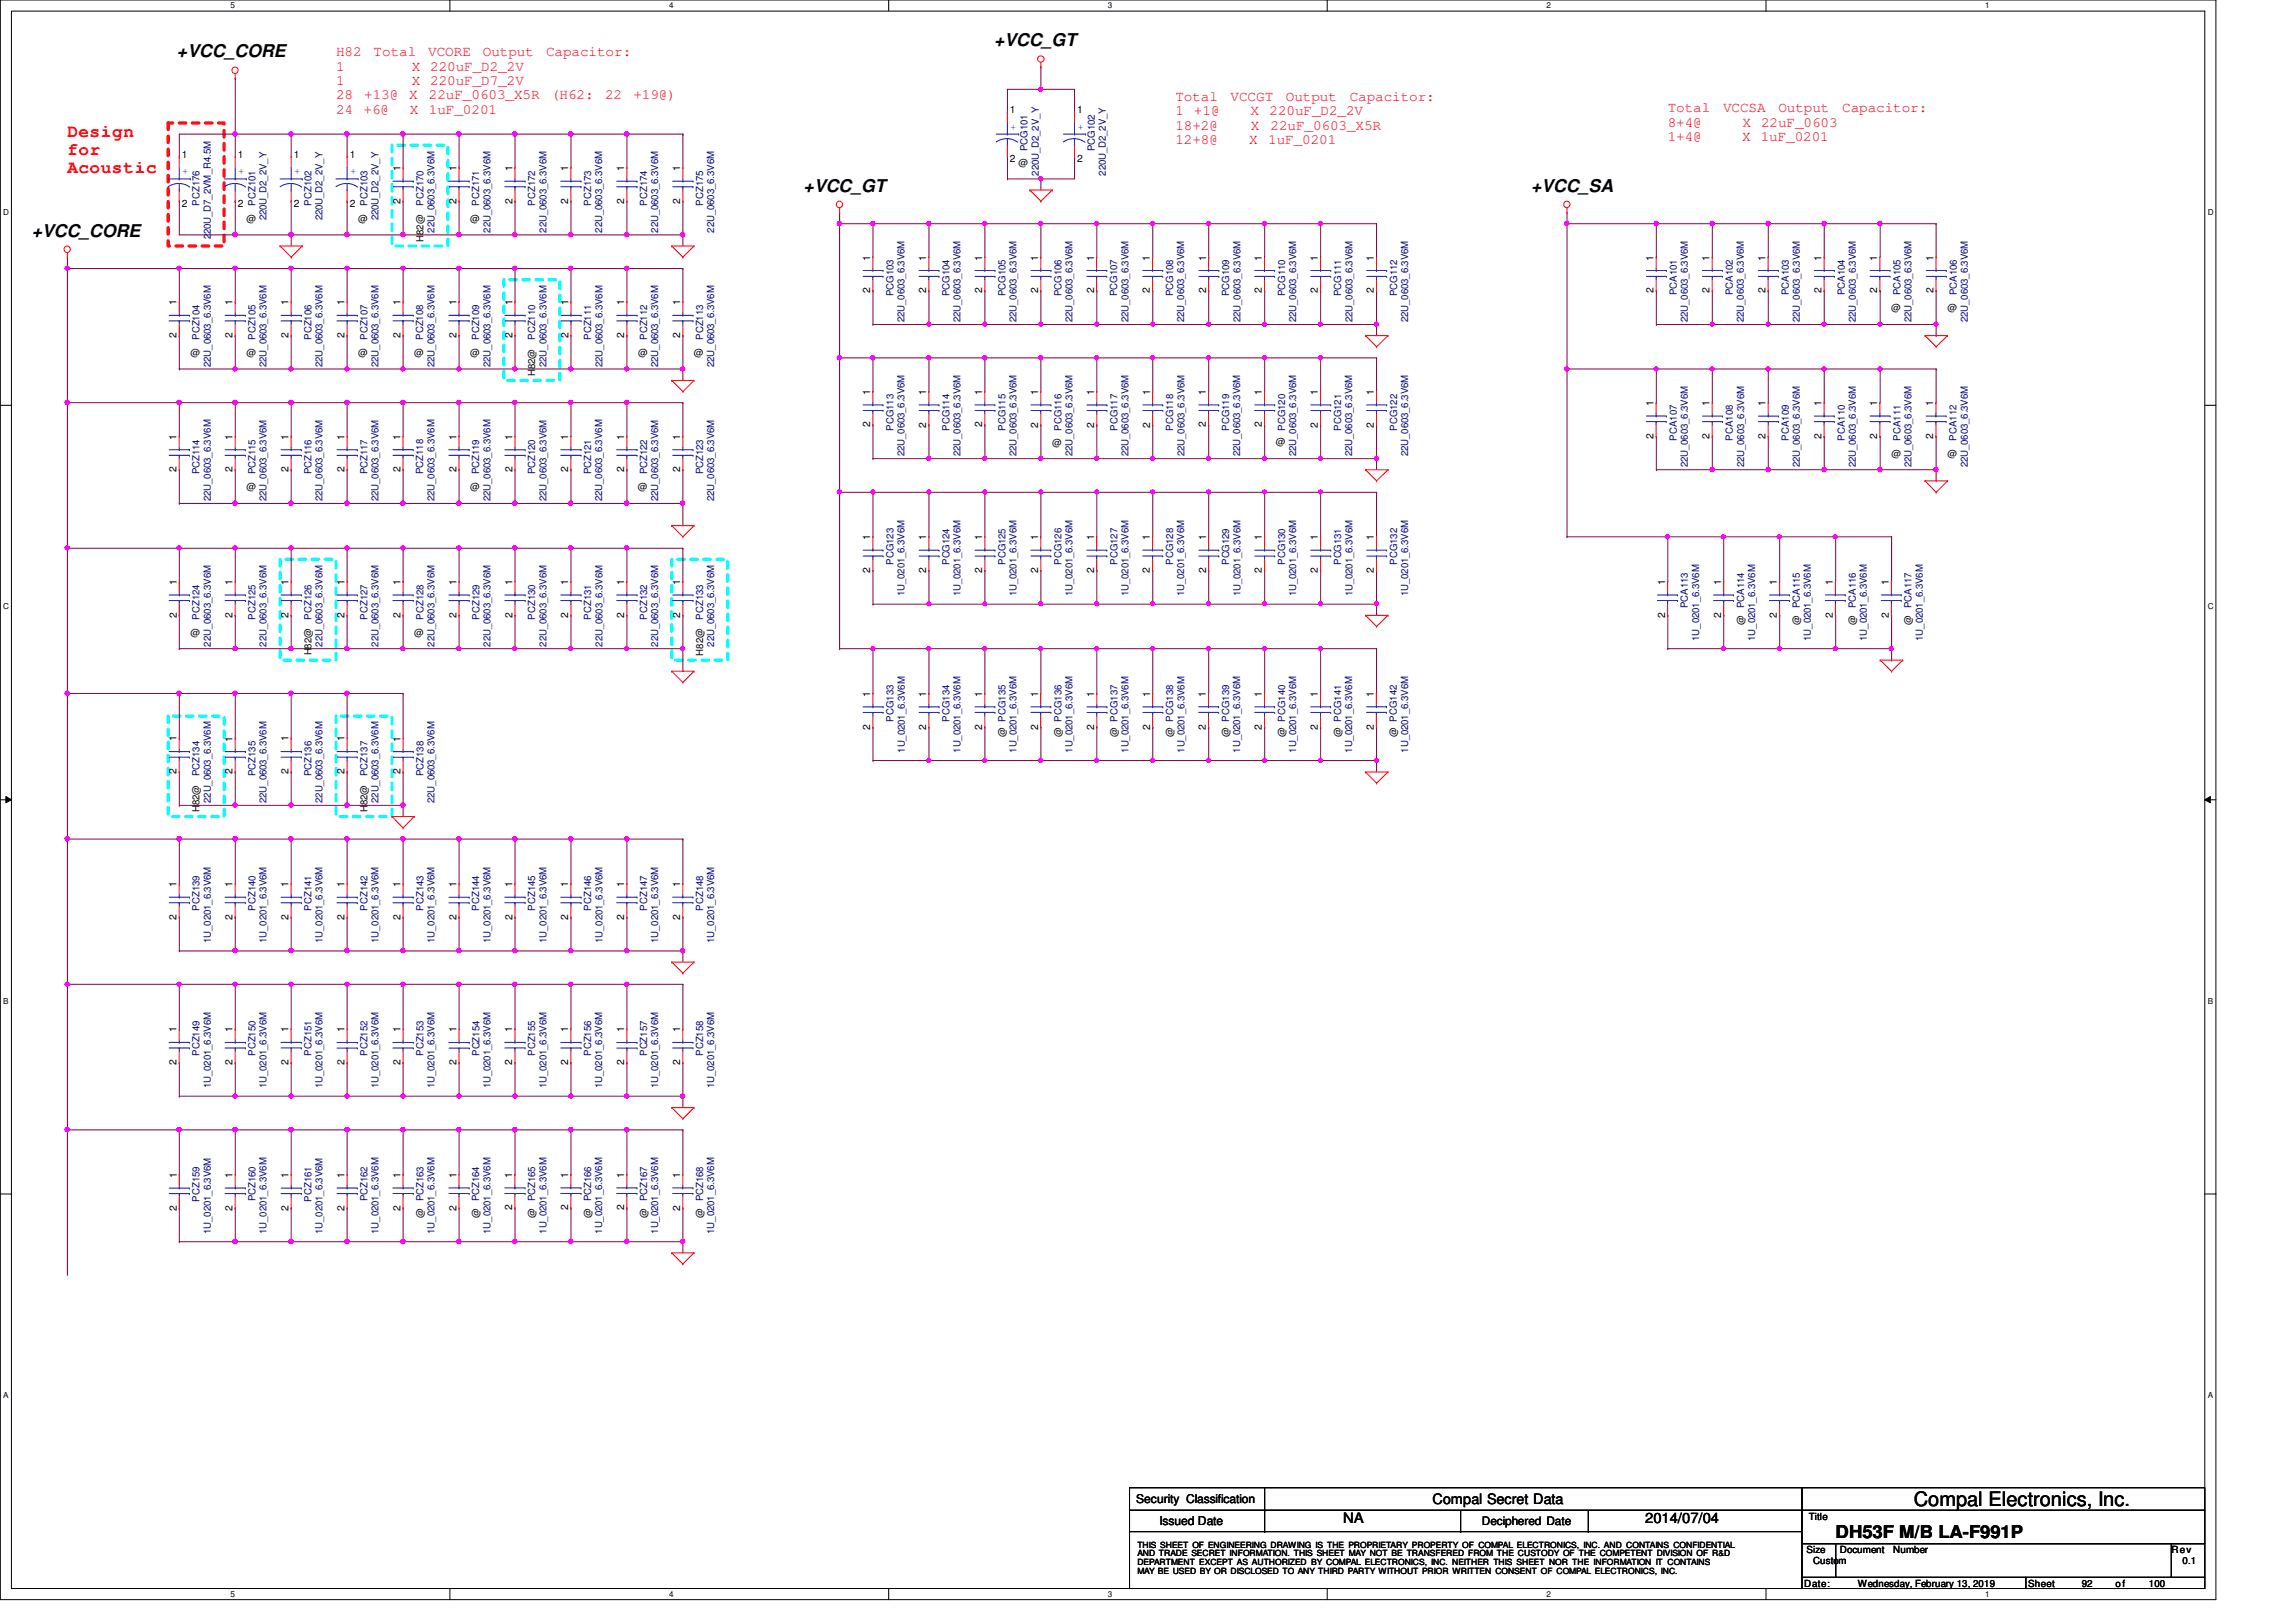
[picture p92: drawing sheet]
<svg xmlns="http://www.w3.org/2000/svg" width="297mm" height="210mm" viewBox="0 0 297 210" stroke-linecap="round" stroke-linejoin="round" font-family="sans-serif">
<defs><g id="words">
<text font-size="2.6" x="247.6" y="194.9">Compal Electronics, Inc.</text>
<g font-size="2.3">
<text x="128.6" y="6">+VCC_GT</text>
<text x="22.9" y="7.4">+VCC_CORE</text>
<text x="104" y="24.8">+VCC_GT</text>
<text x="198.1" y="24.8">+VCC_SA</text>
<text x="4.1" y="30.6">+VCC_CORE</text>
<text x="237.5" y="199">DH53F M/B LA-F991P</text>
</g>
<g font-size="2.3" fill="#f00">
<text x="8.7" y="17.8">Design</text>
<text x="8.7" y="20.1">for</text>
<text x="8.7" y="22.4">Acoustic</text>
</g>
<g font-size="1.9" fill="#f00">
<text x="43.5" y="7.3">H82</text>
<text x="43.5" y="9.1">1</text>
<text x="43.5" y="11">1</text>
<text x="48.3" y="7.3">Total</text>
<text x="53.3" y="9.1">X 220uF_D2_2V</text>
<text x="53.3" y="11">X 220uF_D7_2V</text>
<text x="55.4" y="7.3">VCORE</text>
<text x="62.5" y="7.3">Output</text>
<text x="70.7" y="7.3">Capacitor:</text>
<text x="43.5" y="12.9">28</text>
<text x="43.5" y="14.7">24</text>
<text x="47" y="14.7">+6@</text>
<text x="47.1" y="12.9">+13@</text>
<text x="53" y="12.9">X</text>
<text x="53" y="14.7">X</text>
<text x="55.5" y="12.9">22uF_0603_X5R</text>
<text x="55.5" y="14.7">1uF_0201</text>
<text x="71.3" y="12.9">(H62:</text>
<text x="78.3" y="12.9">22</text>
<text x="82" y="12.9">+19@)</text>
<text x="152.1" y="13">Total</text>
<text x="152.1" y="14.9">1 +1@</text>
<text x="152.1" y="16.8">18+2@</text>
<text x="159.2" y="13">VCCGT</text>
<text x="161.8" y="14.9">X</text>
<text x="161.8" y="16.8">X</text>
<text x="164.2" y="14.9">220uF_D2_2V</text>
<text x="164.4" y="16.8">22uF_0603_X5R</text>
<text x="166.4" y="13">Output</text>
<text x="174.6" y="13">Capacitor:</text>
<text x="215.8" y="14.5">Total</text>
<text x="215.8" y="16.4">8+4@</text>
<text x="222.9" y="14.5">VCCSA</text>
<text x="225.4" y="16.4">X 22uF_0603</text>
<text x="230.1" y="14.5">Output</text>
<text x="238.3" y="14.5">Capacitor:</text>
<text x="152.1" y="18.6">12+8@</text>
<text x="161.6" y="18.6">X</text>
<text x="164.1" y="18.6">1uF_0201</text>
<text x="215.8" y="18.2">1+4@</text>
<text x="225.4" y="18.2">X 1uF_0201</text>
</g>
<g font-size="1.9">
<text x="173.8" y="197.1">NA</text>
<text x="185.3" y="194.7">Compal Secret Data</text>
<text x="212.8" y="197.1">2014/07/04</text>
</g>
<g font-size="1.6">
<text x="147" y="194.6">Security Classification</text>
<text x="150" y="197.3">Issued Date</text>
</g>
<text font-size="1.5" x="191.7" y="197.4">Deciphered Date</text>
<g font-size="1.3">
<text x="130.7" y="14.6">1</text>
<text x="139.3" y="14.6">1</text>
<text x="23.5" y="20.4">1</text>
<text x="30.8" y="20.4">1</text>
<text x="38" y="20.4">1</text>
<text x="45.2" y="20.4">1</text>
<text x="51.8" y="22.1" transform="rotate(-90 51.8 22.1)">1</text>
<text x="59" y="22.1" transform="rotate(-90 59 22.1)">1</text>
<text x="66.3" y="22.1" transform="rotate(-90 66.3 22.1)">1</text>
<text x="73.5" y="22.1" transform="rotate(-90 73.5 22.1)">1</text>
<text x="80.8" y="22.1" transform="rotate(-90 80.8 22.1)">1</text>
<text x="88" y="22.1" transform="rotate(-90 88 22.1)">1</text>
<text x="130.7" y="21">2</text>
<text x="131.8" y="21.5">@</text>
<text x="139.3" y="21">2</text>
<text x="23.5" y="26.8">2</text>
<text x="30.8" y="26.8">2</text>
<text x="31.9" y="28.7">@</text>
<text x="38" y="26.8">2</text>
<text x="45.2" y="26.8">2</text>
<text x="46.3" y="28.7">@</text>
<text x="51.8" y="26.4" transform="rotate(-90 51.8 26.4)">2</text>
<text x="59" y="26.4" transform="rotate(-90 59 26.4)">2</text>
<text x="60.8" y="28.7">@</text>
<text x="66.3" y="26.4" transform="rotate(-90 66.3 26.4)">2</text>
<text x="73.5" y="26.4" transform="rotate(-90 73.5 26.4)">2</text>
<text x="80.8" y="26.4" transform="rotate(-90 80.8 26.4)">2</text>
<text x="88" y="26.4" transform="rotate(-90 88 26.4)">2</text>
<text x="54.8" y="31.3" transform="rotate(-90 54.8 31.3)">H82@</text>
<text x="112.6" y="33.7" transform="rotate(-90 112.6 33.7)">1</text>
<text x="119.8" y="33.7" transform="rotate(-90 119.8 33.7)">1</text>
<text x="127.1" y="33.7" transform="rotate(-90 127.1 33.7)">1</text>
<text x="134.3" y="33.7" transform="rotate(-90 134.3 33.7)">1</text>
<text x="141.5" y="33.7" transform="rotate(-90 141.5 33.7)">1</text>
<text x="148.8" y="33.7" transform="rotate(-90 148.8 33.7)">1</text>
<text x="156" y="33.7" transform="rotate(-90 156 33.7)">1</text>
<text x="163.3" y="33.7" transform="rotate(-90 163.3 33.7)">1</text>
<text x="170.5" y="33.7" transform="rotate(-90 170.5 33.7)">1</text>
<text x="177.7" y="33.7" transform="rotate(-90 177.7 33.7)">1</text>
<text x="213.9" y="33.7" transform="rotate(-90 213.9 33.7)">1</text>
<text x="221.2" y="33.7" transform="rotate(-90 221.2 33.7)">1</text>
<text x="228.4" y="33.7" transform="rotate(-90 228.4 33.7)">1</text>
<text x="235.7" y="33.7" transform="rotate(-90 235.7 33.7)">1</text>
<text x="242.9" y="33.7" transform="rotate(-90 242.9 33.7)">1</text>
<text x="250.1" y="33.7" transform="rotate(-90 250.1 33.7)">1</text>
<text x="22.9" y="39.5" transform="rotate(-90 22.9 39.5)">1</text>
<text x="30.1" y="39.5" transform="rotate(-90 30.1 39.5)">1</text>
<text x="37.3" y="39.5" transform="rotate(-90 37.3 39.5)">1</text>
<text x="44.6" y="39.5" transform="rotate(-90 44.6 39.5)">1</text>
<text x="51.8" y="39.5" transform="rotate(-90 51.8 39.5)">1</text>
<text x="59" y="39.5" transform="rotate(-90 59 39.5)">1</text>
<text x="66.3" y="39.5" transform="rotate(-90 66.3 39.5)">1</text>
<text x="73.5" y="39.5" transform="rotate(-90 73.5 39.5)">1</text>
<text x="80.8" y="39.5" transform="rotate(-90 80.8 39.5)">1</text>
<text x="88" y="39.5" transform="rotate(-90 88 39.5)">1</text>
<text x="112.6" y="38" transform="rotate(-90 112.6 38)">2</text>
<text x="119.8" y="38" transform="rotate(-90 119.8 38)">2</text>
<text x="127.1" y="38" transform="rotate(-90 127.1 38)">2</text>
<text x="134.3" y="38" transform="rotate(-90 134.3 38)">2</text>
<text x="141.5" y="38" transform="rotate(-90 141.5 38)">2</text>
<text x="148.8" y="38" transform="rotate(-90 148.8 38)">2</text>
<text x="156" y="38" transform="rotate(-90 156 38)">2</text>
<text x="163.3" y="38" transform="rotate(-90 163.3 38)">2</text>
<text x="170.5" y="38" transform="rotate(-90 170.5 38)">2</text>
<text x="177.7" y="38" transform="rotate(-90 177.7 38)">2</text>
<text x="213.9" y="38" transform="rotate(-90 213.9 38)">2</text>
<text x="221.2" y="38" transform="rotate(-90 221.2 38)">2</text>
<text x="228.4" y="38" transform="rotate(-90 228.4 38)">2</text>
<text x="235.7" y="38" transform="rotate(-90 235.7 38)">2</text>
<text x="242.9" y="38" transform="rotate(-90 242.9 38)">2</text>
<text x="244.7" y="40.3">@</text>
<text x="250.1" y="38" transform="rotate(-90 250.1 38)">2</text>
<text x="252" y="40.3">@</text>
<text x="22.9" y="43.8" transform="rotate(-90 22.9 43.8)">2</text>
<text x="24.6" y="46.1">@</text>
<text x="30.1" y="43.8" transform="rotate(-90 30.1 43.8)">2</text>
<text x="31.9" y="46.1">@</text>
<text x="37.3" y="43.8" transform="rotate(-90 37.3 43.8)">2</text>
<text x="44.6" y="43.8" transform="rotate(-90 44.6 43.8)">2</text>
<text x="46.3" y="46.1">@</text>
<text x="51.8" y="43.8" transform="rotate(-90 51.8 43.8)">2</text>
<text x="53.6" y="46.1">@</text>
<text x="59" y="43.8" transform="rotate(-90 59 43.8)">2</text>
<text x="60.8" y="46.1">@</text>
<text x="66.3" y="43.8" transform="rotate(-90 66.3 43.8)">2</text>
<text x="73.5" y="43.8" transform="rotate(-90 73.5 43.8)">2</text>
<text x="80.8" y="43.8" transform="rotate(-90 80.8 43.8)">2</text>
<text x="82.5" y="46.1">@</text>
<text x="88" y="43.8" transform="rotate(-90 88 43.8)">2</text>
<text x="89.8" y="46.1">@</text>
<text x="69.2" y="48.6" transform="rotate(-90 69.2 48.6)">H82@</text>
<text x="112.6" y="51.1" transform="rotate(-90 112.6 51.1)">1</text>
<text x="119.8" y="51.1" transform="rotate(-90 119.8 51.1)">1</text>
<text x="127.1" y="51.1" transform="rotate(-90 127.1 51.1)">1</text>
<text x="134.3" y="51.1" transform="rotate(-90 134.3 51.1)">1</text>
<text x="141.6" y="51.1" transform="rotate(-90 141.6 51.1)">1</text>
<text x="148.8" y="51.1" transform="rotate(-90 148.8 51.1)">1</text>
<text x="156" y="51.1" transform="rotate(-90 156 51.1)">1</text>
<text x="163.3" y="51.1" transform="rotate(-90 163.3 51.1)">1</text>
<text x="170.5" y="51.1" transform="rotate(-90 170.5 51.1)">1</text>
<text x="177.7" y="51.1" transform="rotate(-90 177.7 51.1)">1</text>
<text x="213.9" y="52.5" transform="rotate(-90 213.9 52.5)">1</text>
<text x="221.2" y="52.5" transform="rotate(-90 221.2 52.5)">1</text>
<text x="228.4" y="52.5" transform="rotate(-90 228.4 52.5)">1</text>
<text x="235.6" y="52.5" transform="rotate(-90 235.6 52.5)">1</text>
<text x="242.9" y="52.5" transform="rotate(-90 242.9 52.5)">1</text>
<text x="250.1" y="52.5" transform="rotate(-90 250.1 52.5)">1</text>
<text x="22.9" y="56.9" transform="rotate(-90 22.9 56.9)">1</text>
<text x="30.1" y="56.9" transform="rotate(-90 30.1 56.9)">1</text>
<text x="37.3" y="56.9" transform="rotate(-90 37.3 56.9)">1</text>
<text x="44.6" y="56.9" transform="rotate(-90 44.6 56.9)">1</text>
<text x="51.8" y="56.9" transform="rotate(-90 51.8 56.9)">1</text>
<text x="59" y="56.9" transform="rotate(-90 59 56.9)">1</text>
<text x="66.3" y="56.9" transform="rotate(-90 66.3 56.9)">1</text>
<text x="73.5" y="56.9" transform="rotate(-90 73.5 56.9)">1</text>
<text x="80.8" y="56.9" transform="rotate(-90 80.8 56.9)">1</text>
<text x="88" y="56.9" transform="rotate(-90 88 56.9)">1</text>
<text x="112.6" y="55.3" transform="rotate(-90 112.6 55.3)">2</text>
<text x="119.8" y="55.3" transform="rotate(-90 119.8 55.3)">2</text>
<text x="127.1" y="55.3" transform="rotate(-90 127.1 55.3)">2</text>
<text x="134.3" y="55.3" transform="rotate(-90 134.3 55.3)">2</text>
<text x="136.1" y="57.7">@</text>
<text x="141.6" y="55.3" transform="rotate(-90 141.6 55.3)">2</text>
<text x="148.8" y="55.3" transform="rotate(-90 148.8 55.3)">2</text>
<text x="156" y="55.3" transform="rotate(-90 156 55.3)">2</text>
<text x="163.3" y="55.3" transform="rotate(-90 163.3 55.3)">2</text>
<text x="165.1" y="57.7">@</text>
<text x="170.5" y="55.3" transform="rotate(-90 170.5 55.3)">2</text>
<text x="177.7" y="55.3" transform="rotate(-90 177.7 55.3)">2</text>
<text x="213.9" y="56.8" transform="rotate(-90 213.9 56.8)">2</text>
<text x="221.2" y="56.8" transform="rotate(-90 221.2 56.8)">2</text>
<text x="228.4" y="56.8" transform="rotate(-90 228.4 56.8)">2</text>
<text x="235.6" y="56.8" transform="rotate(-90 235.6 56.8)">2</text>
<text x="242.9" y="56.8" transform="rotate(-90 242.9 56.8)">2</text>
<text x="244.7" y="59.1">@</text>
<text x="250.1" y="56.8" transform="rotate(-90 250.1 56.8)">2</text>
<text x="251.9" y="59.1">@</text>
<text x="22.9" y="61.1" transform="rotate(-90 22.9 61.1)">2</text>
<text x="30.1" y="61.1" transform="rotate(-90 30.1 61.1)">2</text>
<text x="31.9" y="63.4">@</text>
<text x="37.3" y="61.1" transform="rotate(-90 37.3 61.1)">2</text>
<text x="44.6" y="61.1" transform="rotate(-90 44.6 61.1)">2</text>
<text x="51.8" y="61.1" transform="rotate(-90 51.8 61.1)">2</text>
<text x="59" y="61.1" transform="rotate(-90 59 61.1)">2</text>
<text x="60.8" y="63.4">@</text>
<text x="66.3" y="61.1" transform="rotate(-90 66.3 61.1)">2</text>
<text x="73.5" y="61.1" transform="rotate(-90 73.5 61.1)">2</text>
<text x="80.8" y="61.1" transform="rotate(-90 80.8 61.1)">2</text>
<text x="82.5" y="63.4">@</text>
<text x="88" y="61.1" transform="rotate(-90 88 61.1)">2</text>
<text x="112.6" y="69.9" transform="rotate(-90 112.6 69.9)">1</text>
<text x="119.8" y="69.9" transform="rotate(-90 119.8 69.9)">1</text>
<text x="127.1" y="69.9" transform="rotate(-90 127.1 69.9)">1</text>
<text x="134.3" y="69.9" transform="rotate(-90 134.3 69.9)">1</text>
<text x="141.5" y="69.9" transform="rotate(-90 141.5 69.9)">1</text>
<text x="148.8" y="69.9" transform="rotate(-90 148.8 69.9)">1</text>
<text x="156" y="69.9" transform="rotate(-90 156 69.9)">1</text>
<text x="163.3" y="69.9" transform="rotate(-90 163.3 69.9)">1</text>
<text x="170.5" y="69.9" transform="rotate(-90 170.5 69.9)">1</text>
<text x="177.7" y="69.9" transform="rotate(-90 177.7 69.9)">1</text>
<text x="22.9" y="75.7" transform="rotate(-90 22.9 75.7)">1</text>
<text x="30.1" y="75.7" transform="rotate(-90 30.1 75.7)">1</text>
<text x="37.3" y="75.7" transform="rotate(-90 37.3 75.7)">1</text>
<text x="44.6" y="75.7" transform="rotate(-90 44.6 75.7)">1</text>
<text x="51.8" y="75.7" transform="rotate(-90 51.8 75.7)">1</text>
<text x="59.1" y="75.7" transform="rotate(-90 59.1 75.7)">1</text>
<text x="66.3" y="75.7" transform="rotate(-90 66.3 75.7)">1</text>
<text x="73.5" y="75.7" transform="rotate(-90 73.5 75.7)">1</text>
<text x="80.8" y="75.7" transform="rotate(-90 80.8 75.7)">1</text>
<text x="88" y="75.7" transform="rotate(-90 88 75.7)">1</text>
<text x="112.6" y="74.2" transform="rotate(-90 112.6 74.2)">2</text>
<text x="119.8" y="74.2" transform="rotate(-90 119.8 74.2)">2</text>
<text x="127.1" y="74.2" transform="rotate(-90 127.1 74.2)">2</text>
<text x="134.3" y="74.2" transform="rotate(-90 134.3 74.2)">2</text>
<text x="141.5" y="74.2" transform="rotate(-90 141.5 74.2)">2</text>
<text x="148.8" y="74.2" transform="rotate(-90 148.8 74.2)">2</text>
<text x="156" y="74.2" transform="rotate(-90 156 74.2)">2</text>
<text x="163.3" y="74.2" transform="rotate(-90 163.3 74.2)">2</text>
<text x="170.5" y="74.2" transform="rotate(-90 170.5 74.2)">2</text>
<text x="177.7" y="74.2" transform="rotate(-90 177.7 74.2)">2</text>
<text x="215.4" y="75.7" transform="rotate(-90 215.4 75.7)">1</text>
<text x="222.7" y="75.7" transform="rotate(-90 222.7 75.7)">1</text>
<text x="229.9" y="75.7" transform="rotate(-90 229.9 75.7)">1</text>
<text x="237.1" y="75.7" transform="rotate(-90 237.1 75.7)">1</text>
<text x="244.4" y="75.7" transform="rotate(-90 244.4 75.7)">1</text>
<text x="22.9" y="80" transform="rotate(-90 22.9 80)">2</text>
<text x="24.6" y="82.3">@</text>
<text x="30.1" y="80" transform="rotate(-90 30.1 80)">2</text>
<text x="37.3" y="80" transform="rotate(-90 37.3 80)">2</text>
<text x="44.6" y="80" transform="rotate(-90 44.6 80)">2</text>
<text x="51.8" y="80" transform="rotate(-90 51.8 80)">2</text>
<text x="53.6" y="82.2">@</text>
<text x="59.1" y="80" transform="rotate(-90 59.1 80)">2</text>
<text x="66.3" y="80" transform="rotate(-90 66.3 80)">2</text>
<text x="73.5" y="80" transform="rotate(-90 73.5 80)">2</text>
<text x="80.8" y="80" transform="rotate(-90 80.8 80)">2</text>
<text x="88" y="80" transform="rotate(-90 88 80)">2</text>
<text x="215.4" y="80" transform="rotate(-90 215.4 80)">2</text>
<text x="222.7" y="80" transform="rotate(-90 222.7 80)">2</text>
<text x="225.6" y="80.9" transform="rotate(-90 225.6 80.9)">@</text>
<text x="229.9" y="80" transform="rotate(-90 229.9 80)">2</text>
<text x="232.9" y="80.9" transform="rotate(-90 232.9 80.9)">@</text>
<text x="237.1" y="80" transform="rotate(-90 237.1 80)">2</text>
<text x="240.1" y="80.9" transform="rotate(-90 240.1 80.9)">@</text>
<text x="244.4" y="80" transform="rotate(-90 244.4 80)">2</text>
<text x="247.3" y="80.9" transform="rotate(-90 247.3 80.9)">@</text>
<text x="40.3" y="84.8" transform="rotate(-90 40.3 84.8)">H82@</text>
<text x="91" y="84.8" transform="rotate(-90 91 84.8)">H82@</text>
<text x="22.9" y="96" transform="rotate(-90 22.9 96)">1</text>
<text x="30.1" y="96" transform="rotate(-90 30.1 96)">1</text>
<text x="37.3" y="96" transform="rotate(-90 37.3 96)">1</text>
<text x="44.6" y="96" transform="rotate(-90 44.6 96)">1</text>
<text x="51.8" y="96" transform="rotate(-90 51.8 96)">1</text>
<text x="112.6" y="94.4" transform="rotate(-90 112.6 94.4)">2</text>
<text x="112.6" y="90.2" transform="rotate(-90 112.6 90.2)">1</text>
<text x="119.8" y="94.4" transform="rotate(-90 119.8 94.4)">2</text>
<text x="119.8" y="90.2" transform="rotate(-90 119.8 90.2)">1</text>
<text x="127.1" y="94.4" transform="rotate(-90 127.1 94.4)">2</text>
<text x="127.1" y="90.2" transform="rotate(-90 127.1 90.2)">1</text>
<text x="130.1" y="95.4" transform="rotate(-90 130.1 95.4)">@ PCG135</text>
<text x="134.3" y="94.4" transform="rotate(-90 134.3 94.4)">2</text>
<text x="134.3" y="90.2" transform="rotate(-90 134.3 90.2)">1</text>
<text x="137.3" y="95.4" transform="rotate(-90 137.3 95.4)">@ PCG136</text>
<text x="141.6" y="94.4" transform="rotate(-90 141.6 94.4)">2</text>
<text x="141.6" y="90.2" transform="rotate(-90 141.6 90.2)">1</text>
<text x="144.6" y="95.4" transform="rotate(-90 144.6 95.4)">@ PCG137</text>
<text x="148.8" y="94.4" transform="rotate(-90 148.8 94.4)">2</text>
<text x="148.8" y="90.2" transform="rotate(-90 148.8 90.2)">1</text>
<text x="151.8" y="95.4" transform="rotate(-90 151.8 95.4)">@ PCG138</text>
<text x="156" y="94.4" transform="rotate(-90 156 94.4)">2</text>
<text x="156" y="90.2" transform="rotate(-90 156 90.2)">1</text>
<text x="159" y="95.4" transform="rotate(-90 159 95.4)">@ PCG139</text>
<text x="163.3" y="94.4" transform="rotate(-90 163.3 94.4)">2</text>
<text x="163.3" y="90.2" transform="rotate(-90 163.3 90.2)">1</text>
<text x="166.3" y="95.4" transform="rotate(-90 166.3 95.4)">@ PCG140</text>
<text x="170.5" y="94.4" transform="rotate(-90 170.5 94.4)">2</text>
<text x="170.5" y="90.2" transform="rotate(-90 170.5 90.2)">1</text>
<text x="173.5" y="95.4" transform="rotate(-90 173.5 95.4)">@ PCG141</text>
<text x="177.7" y="94.4" transform="rotate(-90 177.7 94.4)">2</text>
<text x="177.7" y="90.2" transform="rotate(-90 177.7 90.2)">1</text>
<text x="180.7" y="95.4" transform="rotate(-90 180.7 95.4)">@ PCG142</text>
<text x="22.9" y="100.2" transform="rotate(-90 22.9 100.2)">2</text>
<text x="30.1" y="100.2" transform="rotate(-90 30.1 100.2)">2</text>
<text x="37.3" y="100.2" transform="rotate(-90 37.3 100.2)">2</text>
<text x="44.6" y="100.2" transform="rotate(-90 44.6 100.2)">2</text>
<text x="51.8" y="100.2" transform="rotate(-90 51.8 100.2)">2</text>
<text x="25.8" y="105.1" transform="rotate(-90 25.8 105.1)">H82@</text>
<text x="47.5" y="105.1" transform="rotate(-90 47.5 105.1)">H82@</text>
<text x="22.9" y="119" transform="rotate(-90 22.9 119)">2</text>
<text x="22.9" y="114.8" transform="rotate(-90 22.9 114.8)">1</text>
<text x="30.1" y="119" transform="rotate(-90 30.1 119)">2</text>
<text x="30.1" y="114.8" transform="rotate(-90 30.1 114.8)">1</text>
<text x="37.3" y="119" transform="rotate(-90 37.3 119)">2</text>
<text x="37.3" y="114.8" transform="rotate(-90 37.3 114.8)">1</text>
<text x="44.6" y="119" transform="rotate(-90 44.6 119)">2</text>
<text x="44.6" y="114.8" transform="rotate(-90 44.6 114.8)">1</text>
<text x="51.8" y="119" transform="rotate(-90 51.8 119)">2</text>
<text x="51.8" y="114.8" transform="rotate(-90 51.8 114.8)">1</text>
<text x="59" y="119" transform="rotate(-90 59 119)">2</text>
<text x="59" y="114.8" transform="rotate(-90 59 114.8)">1</text>
<text x="66.3" y="119" transform="rotate(-90 66.3 119)">2</text>
<text x="66.3" y="114.8" transform="rotate(-90 66.3 114.8)">1</text>
<text x="73.5" y="119" transform="rotate(-90 73.5 119)">2</text>
<text x="73.5" y="114.8" transform="rotate(-90 73.5 114.8)">1</text>
<text x="80.8" y="119" transform="rotate(-90 80.8 119)">2</text>
<text x="80.8" y="114.8" transform="rotate(-90 80.8 114.8)">1</text>
<text x="88" y="119" transform="rotate(-90 88 119)">2</text>
<text x="88" y="114.8" transform="rotate(-90 88 114.8)">1</text>
<text x="22.9" y="137.9" transform="rotate(-90 22.9 137.9)">2</text>
<text x="22.9" y="133.6" transform="rotate(-90 22.9 133.6)">1</text>
<text x="30.1" y="137.9" transform="rotate(-90 30.1 137.9)">2</text>
<text x="30.1" y="133.6" transform="rotate(-90 30.1 133.6)">1</text>
<text x="37.3" y="137.9" transform="rotate(-90 37.3 137.9)">2</text>
<text x="37.3" y="133.6" transform="rotate(-90 37.3 133.6)">1</text>
<text x="44.6" y="137.9" transform="rotate(-90 44.6 137.9)">2</text>
<text x="44.6" y="133.6" transform="rotate(-90 44.6 133.6)">1</text>
<text x="51.8" y="137.9" transform="rotate(-90 51.8 137.9)">2</text>
<text x="51.8" y="133.6" transform="rotate(-90 51.8 133.6)">1</text>
<text x="59.1" y="137.9" transform="rotate(-90 59.1 137.9)">2</text>
<text x="59.1" y="133.6" transform="rotate(-90 59.1 133.6)">1</text>
<text x="66.3" y="137.9" transform="rotate(-90 66.3 137.9)">2</text>
<text x="66.3" y="133.6" transform="rotate(-90 66.3 133.6)">1</text>
<text x="73.5" y="137.9" transform="rotate(-90 73.5 137.9)">2</text>
<text x="73.5" y="133.6" transform="rotate(-90 73.5 133.6)">1</text>
<text x="80.8" y="137.9" transform="rotate(-90 80.8 137.9)">2</text>
<text x="80.8" y="133.6" transform="rotate(-90 80.8 133.6)">1</text>
<text x="88" y="137.9" transform="rotate(-90 88 137.9)">2</text>
<text x="88" y="133.6" transform="rotate(-90 88 133.6)">1</text>
<text x="22.9" y="152.4" transform="rotate(-90 22.9 152.4)">1</text>
<text x="30.1" y="152.4" transform="rotate(-90 30.1 152.4)">1</text>
<text x="37.3" y="152.4" transform="rotate(-90 37.3 152.4)">1</text>
<text x="44.6" y="152.4" transform="rotate(-90 44.6 152.4)">1</text>
<text x="51.8" y="152.4" transform="rotate(-90 51.8 152.4)">1</text>
<text x="59" y="152.4" transform="rotate(-90 59 152.4)">1</text>
<text x="66.3" y="152.4" transform="rotate(-90 66.3 152.4)">1</text>
<text x="73.5" y="152.4" transform="rotate(-90 73.5 152.4)">1</text>
<text x="80.8" y="152.4" transform="rotate(-90 80.8 152.4)">1</text>
<text x="88" y="152.4" transform="rotate(-90 88 152.4)">1</text>
<text x="22.9" y="156.7" transform="rotate(-90 22.9 156.7)">2</text>
<text x="30.1" y="156.7" transform="rotate(-90 30.1 156.7)">2</text>
<text x="37.3" y="156.7" transform="rotate(-90 37.3 156.7)">2</text>
<text x="44.6" y="156.7" transform="rotate(-90 44.6 156.7)">2</text>
<text x="51.8" y="156.7" transform="rotate(-90 51.8 156.7)">2</text>
<text x="54.8" y="157.6" transform="rotate(-90 54.8 157.6)">@</text>
<text x="59" y="156.7" transform="rotate(-90 59 156.7)">2</text>
<text x="62" y="157.6" transform="rotate(-90 62 157.6)">@</text>
<text x="66.3" y="156.6" transform="rotate(-90 66.3 156.6)">2</text>
<text x="69.2" y="157.6" transform="rotate(-90 69.2 157.6)">@</text>
<text x="73.5" y="156.6" transform="rotate(-90 73.5 156.6)">2</text>
<text x="76.5" y="157.6" transform="rotate(-90 76.5 157.6)">@</text>
<text x="80.8" y="156.6" transform="rotate(-90 80.8 156.6)">2</text>
<text x="83.7" y="157.6" transform="rotate(-90 83.7 157.6)">@</text>
<text x="88" y="156.7" transform="rotate(-90 88 156.7)">2</text>
<text x="91" y="157.6" transform="rotate(-90 91 157.6)">@</text>
<text x="234" y="196.8">Title</text>
<text x="233.7" y="201">Size</text>
<text x="234.6" y="202.4">Custom</text>
<text x="238" y="201">Document</text>
<text x="244.9" y="201">Number</text>
<text x="280.9" y="201">Rev</text>
<text x="282.4" y="202.4">0.1</text>
<text x="233.4" y="205.3">Date:</text>
<text x="240.4" y="205.3">Wednesday, February 13, 2019</text>
<text x="262.4" y="205.3">Sheet</text>
<text x="269.3" y="205.3">92</text>
<text x="273.7" y="205.3">o f</text>
<text x="278" y="205.3">100</text>
</g>
<g font-size="1.3" fill="#000080">
<text x="132.9" y="19.6" transform="rotate(-90 132.9 19.6)">PCG101</text>
<text x="134.4" y="22.7" transform="rotate(-90 134.4 22.7)">220U_D2_2V_Y</text>
<text x="141.6" y="19.6" transform="rotate(-90 141.6 19.6)">PCG102</text>
<text x="143.1" y="22.7" transform="rotate(-90 143.1 22.7)">220U_D2_2V_Y</text>
<text x="25.8" y="26.6" transform="rotate(-90 25.8 26.6)">PCZ176</text>
<text x="33.1" y="26.6" transform="rotate(-90 33.1 26.6)">PCZ101</text>
<text x="34.5" y="28.5" transform="rotate(-90 34.5 28.5)">220U_D2_2V_Y</text>
<text x="40.3" y="26.6" transform="rotate(-90 40.3 26.6)">PCZ102</text>
<text x="41.7" y="28.5" transform="rotate(-90 41.7 28.5)">220U_D2_2V_Y</text>
<text x="47.5" y="26.6" transform="rotate(-90 47.5 26.6)">PCZ103</text>
<text x="49" y="28.5" transform="rotate(-90 49 28.5)">220U_D2_2V_Y</text>
<text x="54.8" y="26.6" transform="rotate(-90 54.8 26.6)">PCZ170</text>
<text x="62" y="26.6" transform="rotate(-90 62 26.6)">PCZ171</text>
<text x="69.2" y="26.6" transform="rotate(-90 69.2 26.6)">PCZ172</text>
<text x="76.5" y="26.6" transform="rotate(-90 76.5 26.6)">PCZ173</text>
<text x="83.7" y="26.6" transform="rotate(-90 83.7 26.6)">PCZ174</text>
<text x="91" y="26.6" transform="rotate(-90 91 26.6)">PCZ175</text>
<text x="27.3" y="31" transform="rotate(-90 27.3 31)">220U_D7_2VM_R4.5M</text>
<text x="56.2" y="30.1" transform="rotate(-90 56.2 30.1)">22U_0603_6.3V6M</text>
<text x="63.4" y="30.1" transform="rotate(-90 63.4 30.1)">22U_0603_6.3V6M</text>
<text x="70.7" y="30.1" transform="rotate(-90 70.7 30.1)">22U_0603_6.3V6M</text>
<text x="77.9" y="30.1" transform="rotate(-90 77.9 30.1)">22U_0603_6.3V6M</text>
<text x="85.2" y="30.1" transform="rotate(-90 85.2 30.1)">22U_0603_6.3V6M</text>
<text x="92.4" y="30.1" transform="rotate(-90 92.4 30.1)">22U_0603_6.3V6M</text>
<text x="115.6" y="38.3" transform="rotate(-90 115.6 38.3)">PCG103</text>
<text x="117" y="41.7" transform="rotate(-90 117 41.7)">22U_0603_6.3V6M</text>
<text x="122.8" y="38.3" transform="rotate(-90 122.8 38.3)">PCG104</text>
<text x="124.3" y="41.7" transform="rotate(-90 124.3 41.7)">22U_0603_6.3V6M</text>
<text x="130.1" y="38.4" transform="rotate(-90 130.1 38.4)">PCG105</text>
<text x="131.5" y="41.7" transform="rotate(-90 131.5 41.7)">22U_0603_6.3V6M</text>
<text x="137.3" y="38.4" transform="rotate(-90 137.3 38.4)">PCG106</text>
<text x="138.8" y="41.7" transform="rotate(-90 138.8 41.7)">22U_0603_6.3V6M</text>
<text x="144.5" y="38.3" transform="rotate(-90 144.5 38.3)">PCG107</text>
<text x="146" y="41.7" transform="rotate(-90 146 41.7)">22U_0603_6.3V6M</text>
<text x="151.8" y="38.3" transform="rotate(-90 151.8 38.3)">PCG108</text>
<text x="153.2" y="41.7" transform="rotate(-90 153.2 41.7)">22U_0603_6.3V6M</text>
<text x="159" y="38.4" transform="rotate(-90 159 38.4)">PCG109</text>
<text x="160.5" y="41.7" transform="rotate(-90 160.5 41.7)">22U_0603_6.3V6M</text>
<text x="166.3" y="38.3" transform="rotate(-90 166.3 38.3)">PCG110</text>
<text x="167.7" y="41.7" transform="rotate(-90 167.7 41.7)">22U_0603_6.3V6M</text>
<text x="173.5" y="38.4" transform="rotate(-90 173.5 38.4)">PCG111</text>
<text x="175" y="41.7" transform="rotate(-90 175 41.7)">22U_0603_6.3V6M</text>
<text x="180.8" y="38.4" transform="rotate(-90 180.8 38.4)">PCG112</text>
<text x="182.2" y="41.7" transform="rotate(-90 182.2 41.7)">22U_0603_6.3V6M</text>
<text x="216.9" y="38.2" transform="rotate(-90 216.9 38.2)">PCA101</text>
<text x="218.4" y="41.7" transform="rotate(-90 218.4 41.7)">22U_0603_6.3V6M</text>
<text x="224.2" y="38.2" transform="rotate(-90 224.2 38.2)">PCA102</text>
<text x="225.6" y="41.7" transform="rotate(-90 225.6 41.7)">22U_0603_6.3V6M</text>
<text x="231.4" y="38.2" transform="rotate(-90 231.4 38.2)">PCA103</text>
<text x="232.8" y="41.7" transform="rotate(-90 232.8 41.7)">22U_0603_6.3V6M</text>
<text x="238.7" y="38.2" transform="rotate(-90 238.7 38.2)">PCA104</text>
<text x="240.1" y="41.7" transform="rotate(-90 240.1 41.7)">22U_0603_6.3V6M</text>
<text x="245.9" y="38.2" transform="rotate(-90 245.9 38.2)">PCA105</text>
<text x="247.3" y="41.7" transform="rotate(-90 247.3 41.7)">22U_0603_6.3V6M</text>
<text x="253.1" y="38.2" transform="rotate(-90 253.1 38.2)">PCA106</text>
<text x="254.6" y="41.7" transform="rotate(-90 254.6 41.7)">22U_0603_6.3V6M</text>
<text x="25.8" y="44" transform="rotate(-90 25.8 44)">PCZ104</text>
<text x="27.3" y="47.5" transform="rotate(-90 27.3 47.5)">22U_0603_6.3V6M</text>
<text x="33.1" y="44" transform="rotate(-90 33.1 44)">PCZ105</text>
<text x="34.5" y="47.5" transform="rotate(-90 34.5 47.5)">22U_0603_6.3V6M</text>
<text x="40.3" y="44" transform="rotate(-90 40.3 44)">PCZ106</text>
<text x="41.7" y="47.5" transform="rotate(-90 41.7 47.5)">22U_0603_6.3V6M</text>
<text x="47.5" y="44" transform="rotate(-90 47.5 44)">PCZ107</text>
<text x="49" y="47.5" transform="rotate(-90 49 47.5)">22U_0603_6.3V6M</text>
<text x="54.8" y="44" transform="rotate(-90 54.8 44)">PCZ108</text>
<text x="56.2" y="47.5" transform="rotate(-90 56.2 47.5)">22U_0603_6.3V6M</text>
<text x="62" y="44" transform="rotate(-90 62 44)">PCZ109</text>
<text x="63.4" y="47.5" transform="rotate(-90 63.4 47.5)">22U_0603_6.3V6M</text>
<text x="69.2" y="44" transform="rotate(-90 69.2 44)">PCZ110</text>
<text x="70.7" y="47.5" transform="rotate(-90 70.7 47.5)">22U_0603_6.3V6M</text>
<text x="76.5" y="44" transform="rotate(-90 76.5 44)">PCZ111</text>
<text x="77.9" y="47.5" transform="rotate(-90 77.9 47.5)">22U_0603_6.3V6M</text>
<text x="83.7" y="44" transform="rotate(-90 83.7 44)">PCZ112</text>
<text x="85.2" y="47.5" transform="rotate(-90 85.2 47.5)">22U_0603_6.3V6M</text>
<text x="91" y="44" transform="rotate(-90 91 44)">PCZ113</text>
<text x="92.4" y="47.5" transform="rotate(-90 92.4 47.5)">22U_0603_6.3V6M</text>
<text x="115.6" y="55.7" transform="rotate(-90 115.6 55.7)">PCG113</text>
<text x="117" y="59" transform="rotate(-90 117 59)">22U_0603_6.3V6M</text>
<text x="122.8" y="55.7" transform="rotate(-90 122.8 55.7)">PCG114</text>
<text x="124.3" y="59" transform="rotate(-90 124.3 59)">22U_0603_6.3V6M</text>
<text x="130.1" y="55.7" transform="rotate(-90 130.1 55.7)">PCG115</text>
<text x="131.5" y="59" transform="rotate(-90 131.5 59)">22U_0603_6.3V6M</text>
<text x="137.3" y="55.7" transform="rotate(-90 137.3 55.7)">PCG116</text>
<text x="138.8" y="59" transform="rotate(-90 138.8 59)">22U_0603_6.3V6M</text>
<text x="144.6" y="55.8" transform="rotate(-90 144.6 55.8)">PCG117</text>
<text x="146" y="59.1" transform="rotate(-90 146 59.1)">22U_0603_6.3V6M</text>
<text x="151.8" y="55.7" transform="rotate(-90 151.8 55.7)">PCG118</text>
<text x="153.2" y="59" transform="rotate(-90 153.2 59)">22U_0603_6.3V6M</text>
<text x="159" y="55.7" transform="rotate(-90 159 55.7)">PCG119</text>
<text x="160.5" y="59" transform="rotate(-90 160.5 59)">22U_0603_6.3V6M</text>
<text x="166.3" y="55.7" transform="rotate(-90 166.3 55.7)">PCG120</text>
<text x="167.7" y="59" transform="rotate(-90 167.7 59)">22U_0603_6.3V6M</text>
<text x="173.5" y="55.7" transform="rotate(-90 173.5 55.7)">PCG121</text>
<text x="174.9" y="59.1" transform="rotate(-90 174.9 59.1)">22U_0603_6.3V6M</text>
<text x="180.7" y="55.7" transform="rotate(-90 180.7 55.7)">PCG122</text>
<text x="182.2" y="59" transform="rotate(-90 182.2 59)">22U_0603_6.3V6M</text>
<text x="216.9" y="57" transform="rotate(-90 216.9 57)">PCA107</text>
<text x="224.2" y="57" transform="rotate(-90 224.2 57)">PCA108</text>
<text x="231.4" y="57" transform="rotate(-90 231.4 57)">PCA109</text>
<text x="238.7" y="57" transform="rotate(-90 238.7 57)">PCA110</text>
<text x="245.9" y="57" transform="rotate(-90 245.9 57)">PCA111</text>
<text x="253.1" y="57" transform="rotate(-90 253.1 57)">PCA112</text>
<text x="25.8" y="61.4" transform="rotate(-90 25.8 61.4)">PCZ114</text>
<text x="27.3" y="64.8" transform="rotate(-90 27.3 64.8)">22U_0603_6.3V6M</text>
<text x="33.1" y="61.4" transform="rotate(-90 33.1 61.4)">PCZ115</text>
<text x="34.5" y="64.8" transform="rotate(-90 34.5 64.8)">22U_0603_6.3V6M</text>
<text x="40.3" y="61.4" transform="rotate(-90 40.3 61.4)">PCZ116</text>
<text x="41.7" y="64.8" transform="rotate(-90 41.7 64.8)">22U_0603_6.3V6M</text>
<text x="47.5" y="61.4" transform="rotate(-90 47.5 61.4)">PCZ117</text>
<text x="49" y="64.9" transform="rotate(-90 49 64.9)">22U_0603_6.3V6M</text>
<text x="54.8" y="61.4" transform="rotate(-90 54.8 61.4)">PCZ118</text>
<text x="56.2" y="64.8" transform="rotate(-90 56.2 64.8)">22U_0603_6.3V6M</text>
<text x="62" y="61.4" transform="rotate(-90 62 61.4)">PCZ119</text>
<text x="63.4" y="64.8" transform="rotate(-90 63.4 64.8)">22U_0603_6.3V6M</text>
<text x="69.3" y="61.4" transform="rotate(-90 69.3 61.4)">PCZ120</text>
<text x="70.7" y="64.9" transform="rotate(-90 70.7 64.9)">22U_0603_6.3V6M</text>
<text x="76.5" y="61.4" transform="rotate(-90 76.5 61.4)">PCZ121</text>
<text x="77.9" y="64.8" transform="rotate(-90 77.9 64.8)">22U_0603_6.3V6M</text>
<text x="83.7" y="61.4" transform="rotate(-90 83.7 61.4)">PCZ122</text>
<text x="85.2" y="64.8" transform="rotate(-90 85.2 64.8)">22U_0603_6.3V6M</text>
<text x="91" y="61.4" transform="rotate(-90 91 61.4)">PCZ123</text>
<text x="92.4" y="64.8" transform="rotate(-90 92.4 64.8)">22U_0603_6.3V6M</text>
<text x="218.4" y="60.5" transform="rotate(-90 218.4 60.5)">22U_0603_6.3V6M</text>
<text x="225.6" y="60.5" transform="rotate(-90 225.6 60.5)">22U_0603_6.3V6M</text>
<text x="232.9" y="60.5" transform="rotate(-90 232.9 60.5)">22U_0603_6.3V6M</text>
<text x="240.1" y="60.5" transform="rotate(-90 240.1 60.5)">22U_0603_6.3V6M</text>
<text x="247.3" y="60.5" transform="rotate(-90 247.3 60.5)">22U_0603_6.3V6M</text>
<text x="254.6" y="60.5" transform="rotate(-90 254.6 60.5)">22U_0603_6.3V6M</text>
<text x="115.6" y="73.1" transform="rotate(-90 115.6 73.1)">PCG123</text>
<text x="117" y="77.2" transform="rotate(-90 117 77.2)">1U_0201_6.3V6M</text>
<text x="122.8" y="73.1" transform="rotate(-90 122.8 73.1)">PCG124</text>
<text x="124.3" y="77.2" transform="rotate(-90 124.3 77.2)">1U_0201_6.3V6M</text>
<text x="130.1" y="73.1" transform="rotate(-90 130.1 73.1)">PCG125</text>
<text x="131.5" y="77.2" transform="rotate(-90 131.5 77.2)">1U_0201_6.3V6M</text>
<text x="137.3" y="73.1" transform="rotate(-90 137.3 73.1)">PCG126</text>
<text x="138.7" y="77.2" transform="rotate(-90 138.7 77.2)">1U_0201_6.3V6M</text>
<text x="144.6" y="73.1" transform="rotate(-90 144.6 73.1)">PCG127</text>
<text x="146" y="77.2" transform="rotate(-90 146 77.2)">1U_0201_6.3V6M</text>
<text x="151.8" y="73.1" transform="rotate(-90 151.8 73.1)">PCG128</text>
<text x="153.2" y="77.2" transform="rotate(-90 153.2 77.2)">1U_0201_6.3V6M</text>
<text x="159" y="73.1" transform="rotate(-90 159 73.1)">PCG129</text>
<text x="160.5" y="77.2" transform="rotate(-90 160.5 77.2)">1U_0201_6.3V6M</text>
<text x="166.3" y="73.1" transform="rotate(-90 166.3 73.1)">PCG130</text>
<text x="167.7" y="77.2" transform="rotate(-90 167.7 77.2)">1U_0201_6.3V6M</text>
<text x="173.5" y="73.1" transform="rotate(-90 173.5 73.1)">PCG131</text>
<text x="175" y="77.2" transform="rotate(-90 175 77.2)">1U_0201_6.3V6M</text>
<text x="180.7" y="73.1" transform="rotate(-90 180.7 73.1)">PCG132</text>
<text x="182.2" y="77.2" transform="rotate(-90 182.2 77.2)">1U_0201_6.3V6M</text>
<text x="25.8" y="80.2" transform="rotate(-90 25.8 80.2)">PCZ124</text>
<text x="27.3" y="83.7" transform="rotate(-90 27.3 83.7)">22U_0603_6.3V6M</text>
<text x="33.1" y="80.2" transform="rotate(-90 33.1 80.2)">PCZ125</text>
<text x="34.5" y="83.7" transform="rotate(-90 34.5 83.7)">22U_0603_6.3V6M</text>
<text x="40.3" y="80.2" transform="rotate(-90 40.3 80.2)">PCZ126</text>
<text x="41.7" y="83.7" transform="rotate(-90 41.7 83.7)">22U_0603_6.3V6M</text>
<text x="47.5" y="80.2" transform="rotate(-90 47.5 80.2)">PCZ127</text>
<text x="49" y="83.7" transform="rotate(-90 49 83.7)">22U_0603_6.3V6M</text>
<text x="54.8" y="80.2" transform="rotate(-90 54.8 80.2)">PCZ128</text>
<text x="56.2" y="83.7" transform="rotate(-90 56.2 83.7)">22U_0603_6.3V6M</text>
<text x="62" y="80.2" transform="rotate(-90 62 80.2)">PCZ129</text>
<text x="63.5" y="83.7" transform="rotate(-90 63.5 83.7)">22U_0603_6.3V6M</text>
<text x="69.3" y="80.2" transform="rotate(-90 69.3 80.2)">PCZ130</text>
<text x="70.7" y="83.7" transform="rotate(-90 70.7 83.7)">22U_0603_6.3V6M</text>
<text x="76.5" y="80.2" transform="rotate(-90 76.5 80.2)">PCZ131</text>
<text x="77.9" y="83.7" transform="rotate(-90 77.9 83.7)">22U_0603_6.3V6M</text>
<text x="83.7" y="80.2" transform="rotate(-90 83.7 80.2)">PCZ132</text>
<text x="85.2" y="83.7" transform="rotate(-90 85.2 83.7)">22U_0603_6.3V6M</text>
<text x="91" y="80.2" transform="rotate(-90 91 80.2)">PCZ133</text>
<text x="92.4" y="83.7" transform="rotate(-90 92.4 83.7)">22U_0603_6.3V6M</text>
<text x="218.4" y="78.7" transform="rotate(-90 218.4 78.7)">PCA113</text>
<text x="219.8" y="82.9" transform="rotate(-90 219.8 82.9)">1U_0201_6.3V6M</text>
<text x="225.6" y="78.7" transform="rotate(-90 225.6 78.7)">PCA114</text>
<text x="227.1" y="82.9" transform="rotate(-90 227.1 82.9)">1U_0201_6.3V6M</text>
<text x="232.9" y="78.7" transform="rotate(-90 232.9 78.7)">PCA115</text>
<text x="234.3" y="82.9" transform="rotate(-90 234.3 82.9)">1U_0201_6.3V6M</text>
<text x="240.1" y="78.7" transform="rotate(-90 240.1 78.7)">PCA116</text>
<text x="241.5" y="82.9" transform="rotate(-90 241.5 82.9)">1U_0201_6.3V6M</text>
<text x="247.3" y="78.7" transform="rotate(-90 247.3 78.7)">PCA117</text>
<text x="248.8" y="82.9" transform="rotate(-90 248.8 82.9)">1U_0201_6.3V6M</text>
<text x="115.6" y="93.4" transform="rotate(-90 115.6 93.4)">PCG133</text>
<text x="122.8" y="93.4" transform="rotate(-90 122.8 93.4)">PCG134</text>
<text x="25.8" y="100.4" transform="rotate(-90 25.8 100.4)">PCZ134</text>
<text x="33.1" y="100.4" transform="rotate(-90 33.1 100.4)">PCZ135</text>
<text x="40.3" y="100.4" transform="rotate(-90 40.3 100.4)">PCZ136</text>
<text x="47.5" y="100.4" transform="rotate(-90 47.5 100.4)">PCZ137</text>
<text x="54.8" y="100.5" transform="rotate(-90 54.8 100.5)">PCZ138</text>
<text x="117" y="97.4" transform="rotate(-90 117 97.4)">1U_0201_6.3V6M</text>
<text x="124.3" y="97.4" transform="rotate(-90 124.3 97.4)">1U_0201_6.3V6M</text>
<text x="131.5" y="97.4" transform="rotate(-90 131.5 97.4)">1U_0201_6.3V6M</text>
<text x="138.7" y="97.4" transform="rotate(-90 138.7 97.4)">1U_0201_6.3V6M</text>
<text x="146" y="97.4" transform="rotate(-90 146 97.4)">1U_0201_6.3V6M</text>
<text x="153.2" y="97.4" transform="rotate(-90 153.2 97.4)">1U_0201_6.3V6M</text>
<text x="160.5" y="97.4" transform="rotate(-90 160.5 97.4)">1U_0201_6.3V6M</text>
<text x="167.7" y="97.4" transform="rotate(-90 167.7 97.4)">1U_0201_6.3V6M</text>
<text x="174.9" y="97.4" transform="rotate(-90 174.9 97.4)">1U_0201_6.3V6M</text>
<text x="182.2" y="97.4" transform="rotate(-90 182.2 97.4)">1U_0201_6.3V6M</text>
<text x="27.3" y="103.9" transform="rotate(-90 27.3 103.9)">22U_0603_6.3V6M</text>
<text x="34.5" y="103.9" transform="rotate(-90 34.5 103.9)">22U_0603_6.3V6M</text>
<text x="41.7" y="103.9" transform="rotate(-90 41.7 103.9)">22U_0603_6.3V6M</text>
<text x="49" y="103.9" transform="rotate(-90 49 103.9)">22U_0603_6.3V6M</text>
<text x="56.2" y="103.9" transform="rotate(-90 56.2 103.9)">22U_0603_6.3V6M</text>
<text x="25.8" y="117.8" transform="rotate(-90 25.8 117.8)">PCZ139</text>
<text x="33.1" y="117.8" transform="rotate(-90 33.1 117.8)">PCZ140</text>
<text x="40.3" y="117.8" transform="rotate(-90 40.3 117.8)">PCZ141</text>
<text x="47.5" y="117.8" transform="rotate(-90 47.5 117.8)">PCZ142</text>
<text x="54.8" y="117.8" transform="rotate(-90 54.8 117.8)">PCZ143</text>
<text x="62" y="117.9" transform="rotate(-90 62 117.9)">PCZ144</text>
<text x="69.2" y="117.8" transform="rotate(-90 69.2 117.8)">PCZ145</text>
<text x="76.5" y="117.8" transform="rotate(-90 76.5 117.8)">PCZ146</text>
<text x="83.7" y="117.8" transform="rotate(-90 83.7 117.8)">PCZ147</text>
<text x="91" y="117.8" transform="rotate(-90 91 117.8)">PCZ148</text>
<text x="27.3" y="122" transform="rotate(-90 27.3 122)">1U_0201_6.3V6M</text>
<text x="34.5" y="122" transform="rotate(-90 34.5 122)">1U_0201_6.3V6M</text>
<text x="41.7" y="122" transform="rotate(-90 41.7 122)">1U_0201_6.3V6M</text>
<text x="49" y="122" transform="rotate(-90 49 122)">1U_0201_6.3V6M</text>
<text x="56.2" y="122" transform="rotate(-90 56.2 122)">1U_0201_6.3V6M</text>
<text x="63.5" y="122" transform="rotate(-90 63.5 122)">1U_0201_6.3V6M</text>
<text x="70.7" y="122" transform="rotate(-90 70.7 122)">1U_0201_6.3V6M</text>
<text x="77.9" y="122" transform="rotate(-90 77.9 122)">1U_0201_6.3V6M</text>
<text x="85.2" y="122" transform="rotate(-90 85.2 122)">1U_0201_6.3V6M</text>
<text x="92.4" y="122" transform="rotate(-90 92.4 122)">1U_0201_6.3V6M</text>
<text x="25.8" y="136.6" transform="rotate(-90 25.8 136.6)">PCZ149</text>
<text x="33.1" y="136.6" transform="rotate(-90 33.1 136.6)">PCZ150</text>
<text x="40.3" y="136.6" transform="rotate(-90 40.3 136.6)">PCZ151</text>
<text x="47.5" y="136.6" transform="rotate(-90 47.5 136.6)">PCZ152</text>
<text x="54.8" y="136.6" transform="rotate(-90 54.8 136.6)">PCZ153</text>
<text x="62" y="136.6" transform="rotate(-90 62 136.6)">PCZ154</text>
<text x="69.2" y="136.6" transform="rotate(-90 69.2 136.6)">PCZ155</text>
<text x="76.5" y="136.6" transform="rotate(-90 76.5 136.6)">PCZ156</text>
<text x="83.7" y="136.6" transform="rotate(-90 83.7 136.6)">PCZ157</text>
<text x="91" y="136.6" transform="rotate(-90 91 136.6)">PCZ158</text>
<text x="27.3" y="140.8" transform="rotate(-90 27.3 140.8)">1U_0201_6.3V6M</text>
<text x="34.5" y="140.8" transform="rotate(-90 34.5 140.8)">1U_0201_6.3V6M</text>
<text x="41.7" y="140.8" transform="rotate(-90 41.7 140.8)">1U_0201_6.3V6M</text>
<text x="49" y="140.8" transform="rotate(-90 49 140.8)">1U_0201_6.3V6M</text>
<text x="56.2" y="140.8" transform="rotate(-90 56.2 140.8)">1U_0201_6.3V6M</text>
<text x="63.5" y="140.8" transform="rotate(-90 63.5 140.8)">1U_0201_6.3V6M</text>
<text x="70.7" y="140.8" transform="rotate(-90 70.7 140.8)">1U_0201_6.3V6M</text>
<text x="77.9" y="140.8" transform="rotate(-90 77.9 140.8)">1U_0201_6.3V6M</text>
<text x="85.2" y="140.8" transform="rotate(-90 85.2 140.8)">1U_0201_6.3V6M</text>
<text x="92.4" y="140.8" transform="rotate(-90 92.4 140.8)">1U_0201_6.3V6M</text>
<text x="25.8" y="155.5" transform="rotate(-90 25.8 155.5)">PCZ159</text>
<text x="33.1" y="155.5" transform="rotate(-90 33.1 155.5)">PCZ160</text>
<text x="40.3" y="155.5" transform="rotate(-90 40.3 155.5)">PCZ161</text>
<text x="47.5" y="155.5" transform="rotate(-90 47.5 155.5)">PCZ162</text>
<text x="54.8" y="155.5" transform="rotate(-90 54.8 155.5)">PCZ163</text>
<text x="62" y="155.5" transform="rotate(-90 62 155.5)">PCZ164</text>
<text x="69.2" y="155.5" transform="rotate(-90 69.2 155.5)">PCZ165</text>
<text x="76.5" y="155.5" transform="rotate(-90 76.5 155.5)">PCZ166</text>
<text x="83.7" y="155.5" transform="rotate(-90 83.7 155.5)">PCZ167</text>
<text x="91" y="155.5" transform="rotate(-90 91 155.5)">PCZ168</text>
<text x="27.3" y="159.7" transform="rotate(-90 27.3 159.7)">1U_0201_6.3V6M</text>
<text x="34.5" y="159.7" transform="rotate(-90 34.5 159.7)">1U_0201_6.3V6M</text>
<text x="41.7" y="159.7" transform="rotate(-90 41.7 159.7)">1U_0201_6.3V6M</text>
<text x="49" y="159.7" transform="rotate(-90 49 159.7)">1U_0201_6.3V6M</text>
<text x="56.2" y="159.7" transform="rotate(-90 56.2 159.7)">1U_0201_6.3V6M</text>
<text x="63.4" y="159.7" transform="rotate(-90 63.4 159.7)">1U_0201_6.3V6M</text>
<text x="70.7" y="159.7" transform="rotate(-90 70.7 159.7)">1U_0201_6.3V6M</text>
<text x="77.9" y="159.7" transform="rotate(-90 77.9 159.7)">1U_0201_6.3V6M</text>
<text x="85.2" y="159.7" transform="rotate(-90 85.2 159.7)">1U_0201_6.3V6M</text>
<text x="92.4" y="159.7" transform="rotate(-90 92.4 159.7)">1U_0201_6.3V6M</text>
</g>
<g font-size="1.2" fill="#00f">
<text x="130.7" y="16.8">+</text>
<text x="139.4" y="16.8">+</text>
<text x="23.6" y="22.6">+</text>
<text x="30.9" y="22.6">+</text>
<text x="38.1" y="22.6">+</text>
<text x="45.3" y="22.6">+</text>
</g>
<g font-size="1.1">
<text x="29.8" y="1.1">5</text>
<text x="86.6" y="1.1">4</text>
<text x="143.3" y="1.1">3</text>
<text x="200.1" y="1.1">2</text>
<text x="256.8" y="1.1">1</text>
<text x=".4" y="27.8">D</text>
<text x="285.6" y="27.8">D</text>
<text x=".4" y="78.8">C</text>
<text x="285.6" y="78.8">C</text>
<text x=".4" y="129.9">B</text>
<text x="285.6" y="129.9">B</text>
<text x=".4" y="180.9">A</text>
<text x="285.6" y="180.9">A</text>
<text x="147.1" y="202.6">DEPARTMENT EXCEPT AS AUTHORIZED BY COMPAL ELECTRONICS, INC. NEITHER THIS SHEET NOR THE INFORMATION IT CONTAINS</text>
<text x="147.1" y="203.7">MAY BE USED BY OR DISCLOSED TO ANY THIRD PARTY WITHOUT PRIOR WRITTEN CONSENT OF COMPAL ELECTRONICS, INC.</text>
<text x="147.1" y="200.3">THIS SHEET OF ENGINEERING DRAWING IS THE PROPRIETARY PROPERTY OF COMPAL ELECTRONICS, INC. AND CONTAINS CONFIDENTIAL</text>
<text x="147.1" y="201.4">AND TRADE SECRET INFORMATION. THIS SHEET MAY NOT BE TRANSFERED FROM THE CUSTODY OF THE COMPETENT DIVISION OF R&amp;D</text>
<text x="29.8" y="206.6">5</text>
<text x="86.6" y="206.6">4</text>
<text x="143.3" y="206.6">3</text>
<text x="200.1" y="206.6">2</text>
<text x="256.8" y="206.6">1</text>
</g>
</g></defs>
<path d="M0 0h286.7v207h-286.7zM1.5 1.4h283.7v204.2h-283.7z" fill="none" stroke="#000" stroke-width=".13"/>
<g fill="#fff">
<path d="M29.8 .2h.6v1.1h-.6z"/>
<path d="M29.8 205.7h.6v1.2h-.6z"/>
</g>
<path d="M58.2 0v1.4M58.2 205.6v1.4" fill="none" stroke="#000" stroke-width=".13"/>
<g fill="#fff">
<path d="M86.6 .2h.5v1.1h-.5z"/>
<path d="M86.6 205.7h.5v1.2h-.5z"/>
</g>
<path d="M115 0v1.4M115 205.6v1.4" fill="none" stroke="#000" stroke-width=".13"/>
<g fill="#fff">
<path d="M143.3 .2h.6v1.1h-.6z"/>
<path d="M143.3 205.7h.6v1.2h-.6z"/>
</g>
<path d="M171.7 0v1.4M171.7 205.6v1.4" fill="none" stroke="#000" stroke-width=".13"/>
<g fill="#fff">
<path d="M200.1 .2h.5v1.1h-.5z"/>
<path d="M200.1 205.7h.5v1.2h-.5z"/>
</g>
<path d="M228.5 0v1.4M228.5 205.6v1.4" fill="none" stroke="#000" stroke-width=".13"/>
<g fill="#fff">
<path d="M256.8 .2h.6v1.1h-.6z"/>
<path d="M256.8 205.7h.6v1.2h-.6z"/>
<path d="M.4 26.9h.7v1.2h-.7z"/>
<path d="M285.6 26.9h.7v1.2h-.7z"/>
<path d="M.4 77.9h.7v1.2h-.7z"/>
<path d="M285.6 77.9h.7v1.2h-.7z"/>
</g>
<path d="M0 52.5h1.5M285.2 52.5h1.5" fill="none" stroke="#000" stroke-width=".13"/>
<g fill="#fff">
<path d="M.4 129h.7v1.1h-.7z"/>
<path d="M285.6 129h.7v1.1h-.7z"/>
</g>
<path d="M0 103.5h1.5M.8 103.1l.7 .4-.7 .4zM285.2 103.5l.8-.4v.8zM285.2 103.5h1.5" fill="none" stroke="#000" stroke-width=".13"/>
<path d="M.8 103.1l.7 .4-.7 .4zM285.2 103.5l.8-.4v.8z" fill="#000"/>
<g fill="#fff">
<path d="M.4 180h.7v1.1h-.7z"/>
<path d="M285.6 180h.7v1.1h-.7z"/>
</g>
<path d="M0 154.5h1.5M285.2 154.5h1.5" fill="none" stroke="#000" stroke-width=".13"/>
<path d="M21.8 15.9h7.2v15.9h-7.2z" fill="none" stroke="#f00" stroke-width=".42" stroke-dasharray=".8 .8"/>
<path d="M50.7 18.8h7.3v13h-7.3zM65.2 36.2h7.2v13h-7.2zM36.2 72.4h7.3v13h-7.3zM86.9 72.4h7.2v13h-7.2zM21.8 92.7h7.2v13h-7.2zM43.5 92.7h7.2v13h-7.2z" fill="none" stroke="#0ff" stroke-width=".42" stroke-dasharray=".8 .8"/>
<path d="M52.2 34.8h.1M52.2 34.8h7.2M23.2 47.8h.1M23.2 47.8h7.2" fill="none" stroke="#800040" stroke-width=".13"/>
<circle cx="59.4" cy="34.7" r=".27" fill="#f0f"/>
<circle cx="59.4" cy="34.7" r=".27" fill="none" stroke="#f0f" stroke-width=".13"/>
<circle cx="52.1" cy="34.7" r=".27" fill="#f0f"/>
<circle cx="52.1" cy="34.7" r=".27" fill="none" stroke="#f0f" stroke-width=".13"/>
<path d="M8.7 33.3h.1M8.7 33.3v1.5M23.2 34.8h.1M23.2 34.8v4.3M37.7 34.8h.1M37.7 34.8h7.2M23.2 43.4h.1M23.2 43.4v4.4" fill="none" stroke="#800040" stroke-width=".13"/>
<circle cx="44.9" cy="34.7" r=".27" fill="#f0f"/>
<circle cx="44.9" cy="34.7" r=".27" fill="none" stroke="#f0f" stroke-width=".13"/>
<path d="M23.2 34.8h.1M23.2 34.8h7.2M37.7 34.8h.1M37.7 34.8v4.3M30.4 43.4h.1M30.4 43.4v4.4M37.7 43.4h.1M37.7 43.4v4.4M52.2 47.8h.1M52.2 47.8h7.2" fill="none" stroke="#800040" stroke-width=".13"/>
<circle cx="59.4" cy="47.7" r=".27" fill="#f0f"/>
<circle cx="59.4" cy="47.7" r=".27" fill="none" stroke="#f0f" stroke-width=".13"/>
<circle cx="52.1" cy="47.7" r=".27" fill="#f0f"/>
<circle cx="52.1" cy="47.7" r=".27" fill="none" stroke="#f0f" stroke-width=".13"/>
<path d="M52.2 34.8h.1M52.2 34.8v4.3M30.4 47.8h.1M30.4 47.8h7.3" fill="none" stroke="#800040" stroke-width=".13"/>
<circle cx="37.7" cy="47.7" r=".27" fill="#f0f"/>
<circle cx="37.7" cy="47.7" r=".27" fill="none" stroke="#f0f" stroke-width=".13"/>
<circle cx="30.4" cy="47.7" r=".27" fill="#f0f"/>
<circle cx="30.4" cy="47.7" r=".27" fill="none" stroke="#f0f" stroke-width=".13"/>
<g fill="none" stroke="#800040" stroke-width=".13">
<path d="M30.4 34.8h.1M30.4 34.8h7.3M30.4 34.8v4.3M44.9 34.8h.1M44.9 34.8h7.3M44.9 34.8v4.3M59.4 34.8h.1M59.4 34.8v4.3M44.9 47.8h.1M44.9 43.4h.1M44.9 43.4v4.4M52.2 43.4h.1"/>
<path d="M52.2 43.4v4.4h-7.3M59.4 43.4h.1M59.4 43.4v4.4"/>
</g>
<circle cx="37.7" cy="34.7" r=".27" fill="#f0f"/>
<circle cx="37.7" cy="34.7" r=".27" fill="none" stroke="#f0f" stroke-width=".13"/>
<circle cx="30.4" cy="34.7" r=".27" fill="#f0f"/>
<circle cx="30.4" cy="34.7" r=".27" fill="none" stroke="#f0f" stroke-width=".13"/>
<path d="M37.7 47.8h.1M37.7 47.8h7.2" fill="none" stroke="#800040" stroke-width=".13"/>
<circle cx="44.9" cy="47.7" r=".27" fill="#f0f"/>
<circle cx="44.9" cy="47.7" r=".27" fill="none" stroke="#f0f" stroke-width=".13"/>
<path d="M8.7 34.8h.1M8.7 34.8h14.5" fill="none" stroke="#800040" stroke-width=".13"/>
<circle cx="23.2" cy="34.7" r=".27" fill="#f0f"/>
<circle cx="23.2" cy="34.7" r=".27" fill="none" stroke="#f0f" stroke-width=".13"/>
<circle cx="8.7" cy="34.7" r=".27" fill="#f0f"/>
<circle cx="8.7" cy="34.7" r=".27" fill="none" stroke="#f0f" stroke-width=".13"/>
<path d="M127.4 37.6h.1M127.4 37.6v4.4h-7.2M120.2 42h.1" fill="none" stroke="#800040" stroke-width=".13"/>
<circle cx="127.4" cy="42" r=".26" fill="#f0f"/>
<circle cx="127.4" cy="42" r=".26" fill="none" stroke="#f0f" stroke-width=".13"/>
<path d="M134.7 37.6h.1M134.7 37.6v4.4" fill="none" stroke="#800040" stroke-width=".13"/>
<circle cx="134.7" cy="42" r=".26" fill="#f0f"/>
<circle cx="134.7" cy="42" r=".26" fill="none" stroke="#f0f" stroke-width=".13"/>
<path d="M120.2 29h.1M120.2 37.6h.1M120.2 29v4.3M120.2 37.6v4.4M134.7 29h.1M134.7 29h7.2" fill="none" stroke="#800040" stroke-width=".13"/>
<circle cx="120.2" cy="42" r=".26" fill="#f0f"/>
<circle cx="120.2" cy="42" r=".26" fill="none" stroke="#f0f" stroke-width=".13"/>
<path d="M141.9 29h.1M141.9 29h14.5M141.9 29v4.3M149.1 29h.1" fill="none" stroke="#800040" stroke-width=".13"/>
<circle cx="149.1" cy="28.9" r=".27" fill="#f0f"/>
<circle cx="149.1" cy="28.9" r=".27" fill="none" stroke="#f0f" stroke-width=".13"/>
<circle cx="141.9" cy="28.9" r=".27" fill="#f0f"/>
<circle cx="141.9" cy="28.9" r=".27" fill="none" stroke="#f0f" stroke-width=".13"/>
<path d="M120.2 29h.1M120.2 29h7.2M149.1 29h.1M149.1 29v4.3M127.4 42h.1M127.4 42h7.3M149.1 42h.1M149.1 42h7.3" fill="none" stroke="#800040" stroke-width=".13"/>
<circle cx="127.4" cy="28.9" r=".27" fill="#f0f"/>
<circle cx="127.4" cy="28.9" r=".27" fill="none" stroke="#f0f" stroke-width=".13"/>
<circle cx="120.2" cy="28.9" r=".27" fill="#f0f"/>
<circle cx="120.2" cy="28.9" r=".27" fill="none" stroke="#f0f" stroke-width=".13"/>
<path d="M134.7 29h.1M134.7 29v4.3" fill="none" stroke="#800040" stroke-width=".13"/>
<circle cx="134.6" cy="28.9" r=".27" fill="#f0f"/>
<circle cx="134.6" cy="28.9" r=".27" fill="none" stroke="#f0f" stroke-width=".13"/>
<path d="M127.4 29h.1M127.4 29h7.3M127.4 29v4.3M156.4 29h.1M156.4 37.6h.1M156.4 29v4.3M156.4 37.6v4.4" fill="none" stroke="#800040" stroke-width=".13"/>
<circle cx="156.4" cy="42" r=".26" fill="#f0f"/>
<circle cx="156.4" cy="42" r=".26" fill="none" stroke="#f0f" stroke-width=".13"/>
<path d="M141.9 37.6h.1M141.9 37.6v4.4M141.9 42h.1M141.9 42h7.2M178.1 42h.1M178.1 42v1.4" fill="none" stroke="#800040" stroke-width=".13"/>
<circle cx="149.1" cy="42" r=".26" fill="#f0f"/>
<circle cx="149.1" cy="42" r=".26" fill="none" stroke="#f0f" stroke-width=".13"/>
<circle cx="141.9" cy="42" r=".26" fill="#f0f"/>
<circle cx="141.9" cy="42" r=".26" fill="none" stroke="#f0f" stroke-width=".13"/>
<path d="M108.6 29h.1M108.6 29h11.6M112.9 29h.1M112.9 37.6h.1M112.9 29v4.3M112.9 37.6v4.4M149.1 37.6h.1M149.1 37.6v4.4M112.9 42h.1M112.9 42h7.3M134.7 42h.1M134.7 42h7.2" fill="none" stroke="#800040" stroke-width=".13"/>
<circle cx="112.9" cy="28.9" r=".27" fill="#f0f"/>
<circle cx="112.9" cy="28.9" r=".27" fill="none" stroke="#f0f" stroke-width=".13"/>
<circle cx="108.6" cy="28.9" r=".29" fill="#f0f"/>
<circle cx="108.6" cy="28.9" r=".29" fill="none" stroke="#f0f" stroke-width=".13"/>
<path d="M112.9 46.3h.1M112.9 46.3v4.4M127.4 55h.1M127.4 46.3h.1M127.4 55v4.4M127.4 46.3h7.3M141.9 46.3h.1M141.9 46.3h7.2" fill="none" stroke="#800040" stroke-width=".13"/>
<circle cx="149.1" cy="46.3" r=".27" fill="#f0f"/>
<circle cx="149.1" cy="46.3" r=".27" fill="none" stroke="#f0f" stroke-width=".13"/>
<circle cx="141.9" cy="46.3" r=".27" fill="#f0f"/>
<circle cx="141.9" cy="46.3" r=".27" fill="none" stroke="#f0f" stroke-width=".13"/>
<path d="M134.7 46.3h.1M134.7 46.3v4.4" fill="none" stroke="#800040" stroke-width=".13"/>
<circle cx="134.6" cy="46.3" r=".27" fill="#f0f"/>
<circle cx="134.6" cy="46.3" r=".27" fill="none" stroke="#f0f" stroke-width=".13"/>
<path d="M120.2 59.4h.1M120.2 59.4h7.2M134.7 46.3h.1M134.7 46.3h7.2" fill="none" stroke="#800040" stroke-width=".13"/>
<circle cx="127.4" cy="59.3" r=".27" fill="#f0f"/>
<circle cx="127.4" cy="59.3" r=".27" fill="none" stroke="#f0f" stroke-width=".13"/>
<circle cx="120.2" cy="59.3" r=".27" fill="#f0f"/>
<circle cx="120.2" cy="59.3" r=".27" fill="none" stroke="#f0f" stroke-width=".13"/>
<path d="M141.9 46.3h.1M141.9 59.4h.1M141.9 46.3v4.4M141.9 59.4h7.2" fill="none" stroke="#800040" stroke-width=".13"/>
<circle cx="149.1" cy="59.3" r=".27" fill="#f0f"/>
<circle cx="149.1" cy="59.3" r=".27" fill="none" stroke="#f0f" stroke-width=".13"/>
<circle cx="141.9" cy="59.3" r=".27" fill="#f0f"/>
<circle cx="141.9" cy="59.3" r=".27" fill="none" stroke="#f0f" stroke-width=".13"/>
<path d="M112.9 46.3h.1M112.9 46.3h14.5M120.2 46.3h.1M127.4 46.3h.1M127.4 46.3v4.4" fill="none" stroke="#800040" stroke-width=".13"/>
<circle cx="127.4" cy="46.3" r=".27" fill="#f0f"/>
<circle cx="127.4" cy="46.3" r=".27" fill="none" stroke="#f0f" stroke-width=".13"/>
<circle cx="120.2" cy="46.3" r=".27" fill="#f0f"/>
<circle cx="120.2" cy="46.3" r=".27" fill="none" stroke="#f0f" stroke-width=".13"/>
<path d="M120.2 46.3h.1M120.2 46.3v4.4M134.7 55h.1M134.7 55v4.4M149.1 46.3h.1M149.1 55h.1M149.1 46.3v4.4M149.1 55v4.4" fill="none" stroke="#800040" stroke-width=".13"/>
<circle cx="134.6" cy="59.3" r=".27" fill="#f0f"/>
<circle cx="134.6" cy="59.3" r=".27" fill="none" stroke="#f0f" stroke-width=".13"/>
<path d="M108.6 46.3h.1M108.6 46.3h4.3M127.4 59.4h.1M134.7 59.4h.1M141.9 55h.1M141.9 55v4.4h-14.5M178.1 59.4h.1M178.1 59.4v1.4" fill="none" stroke="#800040" stroke-width=".13"/>
<circle cx="112.9" cy="46.3" r=".27" fill="#f0f"/>
<circle cx="112.9" cy="46.3" r=".27" fill="none" stroke="#f0f" stroke-width=".13"/>
<path d="M134.7 63.7h.1M134.7 63.7v5.8M170.9 63.7h.1M170.9 63.7h7.2" fill="none" stroke="#800040" stroke-width=".13"/>
<circle cx="134.7" cy="63.7" r=".26" fill="#f0f"/>
<circle cx="134.7" cy="63.7" r=".26" fill="none" stroke="#f0f" stroke-width=".13"/>
<path d="M170.9 63.7h.1M170.9 63.7v5.8M178.1 63.7h.1M178.1 63.7v5.8" fill="none" stroke="#800040" stroke-width=".13"/>
<circle cx="170.9" cy="63.7" r=".26" fill="#f0f"/>
<circle cx="170.9" cy="63.7" r=".26" fill="none" stroke="#f0f" stroke-width=".13"/>
<path d="M163.6 63.7h.1M163.6 63.7v5.8" fill="none" stroke="#800040" stroke-width=".13"/>
<circle cx="163.6" cy="63.7" r=".26" fill="#f0f"/>
<circle cx="163.6" cy="63.7" r=".26" fill="none" stroke="#f0f" stroke-width=".13"/>
<path d="M156.4 63.7h.1M156.4 63.7v5.8" fill="none" stroke="#800040" stroke-width=".13"/>
<circle cx="156.4" cy="63.7" r=".26" fill="#f0f"/>
<circle cx="156.4" cy="63.7" r=".26" fill="none" stroke="#f0f" stroke-width=".13"/>
<path d="M141.9 63.7h.1M141.9 78.2h.1M141.9 63.7v5.8M141.9 78.2h7.2M149.1 63.7h.1M149.1 63.7v5.8" fill="none" stroke="#800040" stroke-width=".13"/>
<circle cx="149.1" cy="78.1" r=".26" fill="#f0f"/>
<circle cx="149.1" cy="78.1" r=".26" fill="none" stroke="#f0f" stroke-width=".13"/>
<circle cx="141.9" cy="78.1" r=".26" fill="#f0f"/>
<circle cx="141.9" cy="78.1" r=".26" fill="none" stroke="#f0f" stroke-width=".13"/>
<path d="M141.9 73.8h.1M141.9 73.8v4.4M149.1 73.8h.1M149.1 78.2h.1M149.1 73.8v4.4M156.4 73.8h.1M156.4 73.8v4.4h-7.3M170.9 78.2h.1M170.9 78.2h7.2" fill="none" stroke="#800040" stroke-width=".13"/>
<circle cx="170.9" cy="78.1" r=".26" fill="#f0f"/>
<circle cx="170.9" cy="78.1" r=".26" fill="none" stroke="#f0f" stroke-width=".13"/>
<path d="M163.6 73.8h.1M163.6 73.8v4.4M178.1 73.8h.1M178.1 78.2h.1M178.1 73.8v5.8" fill="none" stroke="#800040" stroke-width=".13"/>
<circle cx="178.1" cy="78.1" r=".26" fill="#f0f"/>
<circle cx="178.1" cy="78.1" r=".26" fill="none" stroke="#f0f" stroke-width=".13"/>
<path d="M156.4 78.2h.1M163.6 78.2h.1M170.9 73.8h.1M170.9 73.8v4.4h-14.5" fill="none" stroke="#800040" stroke-width=".13"/>
<circle cx="163.6" cy="78.1" r=".26" fill="#f0f"/>
<circle cx="163.6" cy="78.1" r=".26" fill="none" stroke="#f0f" stroke-width=".13"/>
<circle cx="156.4" cy="78.1" r=".26" fill="#f0f"/>
<circle cx="156.4" cy="78.1" r=".26" fill="none" stroke="#f0f" stroke-width=".13"/>
<path d="M134.7 73.8h.1M134.7 63.7h.1M134.7 73.8v4.4M134.7 63.7h14.4M141.9 63.7h.1M156.4 63.7h.1M156.4 63.7h14.5M163.6 63.7h.1" fill="none" stroke="#800040" stroke-width=".13"/>
<circle cx="149.1" cy="63.7" r=".26" fill="#f0f"/>
<circle cx="149.1" cy="63.7" r=".26" fill="none" stroke="#f0f" stroke-width=".13"/>
<circle cx="141.9" cy="63.7" r=".26" fill="#f0f"/>
<circle cx="141.9" cy="63.7" r=".26" fill="none" stroke="#f0f" stroke-width=".13"/>
<path d="M127.4 63.7h.1M127.4 63.7h7.3M127.4 63.7v5.8M149.1 63.7h.1M149.1 63.7h7.3" fill="none" stroke="#800040" stroke-width=".13"/>
<circle cx="127.4" cy="63.7" r=".26" fill="#f0f"/>
<circle cx="127.4" cy="63.7" r=".26" fill="none" stroke="#f0f" stroke-width=".13"/>
<path d="M134.7 78.2h.1M134.7 78.2h7.2" fill="none" stroke="#800040" stroke-width=".13"/>
<circle cx="134.7" cy="78.1" r=".26" fill="#f0f"/>
<circle cx="134.7" cy="78.1" r=".26" fill="none" stroke="#f0f" stroke-width=".13"/>
<g fill="none" stroke="#800040" stroke-width=".13">
<path d="M127.4 73.8h.1M127.4 78.2h.1M127.4 73.8v4.4M127.4 78.2h7.3M134.7 83.9h.1M134.7 83.9v5.8M141.9 83.9h.1M141.9 98.4h.1M141.9 83.9v5.8M141.9 98.4h7.2M149.1 83.9h.1M149.1 83.9v5.8"/>
<path d="M156.4 83.9h.1M156.4 83.9v5.8M163.6 83.9h.1M163.6 83.9v5.8M170.9 83.9h.1M170.9 83.9v5.8M178.1 83.9h.1M178.1 83.9v5.8"/>
</g>
<circle cx="149.1" cy="98.4" r=".26" fill="#f0f"/>
<circle cx="149.1" cy="98.4" r=".26" fill="none" stroke="#f0f" stroke-width=".13"/>
<circle cx="141.9" cy="98.4" r=".26" fill="#f0f"/>
<circle cx="141.9" cy="98.4" r=".26" fill="none" stroke="#f0f" stroke-width=".13"/>
<path d="M141.9 94.1h.1M141.9 94.1v4.3M149.1 94.1h.1M149.1 98.4h.1M149.1 94.1v4.3M156.4 94.1h.1M156.4 94.1v4.3h-7.3M170.9 98.4h.1M170.9 98.4h7.2" fill="none" stroke="#800040" stroke-width=".13"/>
<circle cx="170.9" cy="98.4" r=".26" fill="#f0f"/>
<circle cx="170.9" cy="98.4" r=".26" fill="none" stroke="#f0f" stroke-width=".13"/>
<path d="M178.1 94.1h.1M178.1 94.1v4.3" fill="none" stroke="#800040" stroke-width=".13"/>
<circle cx="178.1" cy="98.4" r=".26" fill="#f0f"/>
<circle cx="178.1" cy="98.4" r=".26" fill="none" stroke="#f0f" stroke-width=".13"/>
<path d="M156.4 98.4h.1M163.6 94.1h.1M163.6 98.4h.1M163.6 94.1v4.3M170.9 94.1h.1M170.9 94.1v4.3h-14.5M178.1 98.4h.1M178.1 98.4v1.5" fill="none" stroke="#800040" stroke-width=".13"/>
<circle cx="163.6" cy="98.4" r=".26" fill="#f0f"/>
<circle cx="163.6" cy="98.4" r=".26" fill="none" stroke="#f0f" stroke-width=".13"/>
<circle cx="156.4" cy="98.4" r=".26" fill="#f0f"/>
<circle cx="156.4" cy="98.4" r=".26" fill="none" stroke="#f0f" stroke-width=".13"/>
<path d="M134.7 94.1h.1M134.7 94.1v4.3M156.4 83.9h.1M156.4 83.9h7.2" fill="none" stroke="#800040" stroke-width=".13"/>
<circle cx="163.6" cy="83.9" r=".26" fill="#f0f"/>
<circle cx="163.6" cy="83.9" r=".26" fill="none" stroke="#f0f" stroke-width=".13"/>
<circle cx="156.4" cy="83.9" r=".26" fill="#f0f"/>
<circle cx="156.4" cy="83.9" r=".26" fill="none" stroke="#f0f" stroke-width=".13"/>
<path d="M163.6 83.9h.1M163.6 83.9h7.3" fill="none" stroke="#800040" stroke-width=".13"/>
<circle cx="170.9" cy="83.9" r=".26" fill="#f0f"/>
<circle cx="170.9" cy="83.9" r=".26" fill="none" stroke="#f0f" stroke-width=".13"/>
<path d="M134.7 83.9h.1M134.7 83.9h14.4M141.9 83.9h.1" fill="none" stroke="#800040" stroke-width=".13"/>
<circle cx="149.1" cy="83.9" r=".26" fill="#f0f"/>
<circle cx="149.1" cy="83.9" r=".26" fill="none" stroke="#f0f" stroke-width=".13"/>
<circle cx="141.9" cy="83.9" r=".26" fill="#f0f"/>
<circle cx="141.9" cy="83.9" r=".26" fill="none" stroke="#f0f" stroke-width=".13"/>
<path d="M127.4 83.9h.1M127.4 83.9h7.3M149.1 83.9h.1M149.1 83.9h7.3" fill="none" stroke="#800040" stroke-width=".13"/>
<circle cx="134.7" cy="83.9" r=".26" fill="#f0f"/>
<circle cx="134.7" cy="83.9" r=".26" fill="none" stroke="#f0f" stroke-width=".13"/>
<path d="M127.4 83.9h.1M127.4 94.1h.1M127.4 98.4h.1M127.4 83.9v5.8M127.4 94.1v4.3M127.4 98.4h14.5M134.7 98.4h.1" fill="none" stroke="#800040" stroke-width=".13"/>
<circle cx="134.7" cy="98.4" r=".26" fill="#f0f"/>
<circle cx="134.7" cy="98.4" r=".26" fill="none" stroke="#f0f" stroke-width=".13"/>
<path d="M120.2 63.7h.1M120.2 63.7v5.8M170.9 83.9h.1M170.9 83.9h7.2" fill="none" stroke="#800040" stroke-width=".13"/>
<circle cx="120.2" cy="63.7" r=".26" fill="#f0f"/>
<circle cx="120.2" cy="63.7" r=".26" fill="none" stroke="#f0f" stroke-width=".13"/>
<path d="M112.9 63.7h.1M112.9 63.7h14.5M112.9 63.7v5.8M120.2 73.8h.1M120.2 63.7h.1M120.2 78.2h.1M120.2 73.8v4.4M120.2 78.2h7.2" fill="none" stroke="#800040" stroke-width=".13"/>
<circle cx="127.4" cy="78.1" r=".26" fill="#f0f"/>
<circle cx="127.4" cy="78.1" r=".26" fill="none" stroke="#f0f" stroke-width=".13"/>
<circle cx="120.2" cy="78.1" r=".26" fill="#f0f"/>
<circle cx="120.2" cy="78.1" r=".26" fill="none" stroke="#f0f" stroke-width=".13"/>
<path d="M112.9 73.8h.1M112.9 78.2h.1M112.9 73.8v4.4M112.9 78.2h7.3M120.2 83.9h.1M120.2 94.1h.1M120.2 83.9v5.8M120.2 94.1v4.3M120.2 83.9h7.2" fill="none" stroke="#800040" stroke-width=".13"/>
<circle cx="127.4" cy="83.9" r=".26" fill="#f0f"/>
<circle cx="127.4" cy="83.9" r=".26" fill="none" stroke="#f0f" stroke-width=".13"/>
<circle cx="120.2" cy="83.9" r=".26" fill="#f0f"/>
<circle cx="120.2" cy="83.9" r=".26" fill="none" stroke="#f0f" stroke-width=".13"/>
<path d="M112.9 83.9h.1M112.9 83.9h7.3M112.9 83.9v5.8M120.2 98.4h.1M120.2 98.4h7.2" fill="none" stroke="#800040" stroke-width=".13"/>
<circle cx="127.4" cy="98.4" r=".26" fill="#f0f"/>
<circle cx="127.4" cy="98.4" r=".26" fill="none" stroke="#f0f" stroke-width=".13"/>
<circle cx="120.2" cy="98.4" r=".26" fill="#f0f"/>
<circle cx="120.2" cy="98.4" r=".26" fill="none" stroke="#f0f" stroke-width=".13"/>
<path d="M73.9 47.8h.1M81.1 43.4h.1M81.1 43.4v4.4h-7.2M88.3 43.4h.1M88.3 43.4v4.4M112.9 94.1h.1M112.9 98.4h.1M112.9 94.1v4.3M112.9 98.4h7.3" fill="none" stroke="#800040" stroke-width=".13"/>
<circle cx="81.1" cy="47.7" r=".27" fill="#f0f"/>
<circle cx="81.1" cy="47.7" r=".27" fill="none" stroke="#f0f" stroke-width=".13"/>
<g fill="none" stroke="#800040" stroke-width=".13">
<path d="M66.6 34.8h.1M66.6 34.8v4.3M73.9 34.8h.1M73.9 34.8v4.3M81.1 34.8h.1M81.1 34.8v4.3M88.3 34.8h.1M88.3 34.8v4.3M66.6 43.4h.1M66.6 47.8h.1M66.6 43.4v4.4M73.9 43.4h.1"/>
<path d="M73.9 43.4v4.4h-7.3M81.1 47.8h.1M81.1 47.8h7.2"/>
</g>
<circle cx="73.8" cy="47.7" r=".27" fill="#f0f"/>
<circle cx="73.8" cy="47.7" r=".27" fill="none" stroke="#f0f" stroke-width=".13"/>
<circle cx="66.6" cy="47.7" r=".27" fill="#f0f"/>
<circle cx="66.6" cy="47.7" r=".27" fill="none" stroke="#f0f" stroke-width=".13"/>
<path d="M59.4 34.8h.1M59.4 34.8h7.2M81.1 34.8h.1M81.1 34.8h7.2" fill="none" stroke="#800040" stroke-width=".13"/>
<circle cx="81.1" cy="34.7" r=".27" fill="#f0f"/>
<circle cx="81.1" cy="34.7" r=".27" fill="none" stroke="#f0f" stroke-width=".13"/>
<path d="M66.6 34.8h.1M66.6 34.8h7.3" fill="none" stroke="#800040" stroke-width=".13"/>
<circle cx="73.8" cy="34.7" r=".27" fill="#f0f"/>
<circle cx="73.8" cy="34.7" r=".27" fill="none" stroke="#f0f" stroke-width=".13"/>
<circle cx="66.6" cy="34.7" r=".27" fill="#f0f"/>
<circle cx="66.6" cy="34.7" r=".27" fill="none" stroke="#f0f" stroke-width=".13"/>
<path d="M59.4 47.8h.1M59.4 47.8h7.2M30.4 65.2h.1M30.4 65.2h7.3" fill="none" stroke="#800040" stroke-width=".13"/>
<circle cx="37.6" cy="65.1" r=".29" fill="#f0f"/>
<circle cx="37.6" cy="65.1" r=".29" fill="none" stroke="#f0f" stroke-width=".13"/>
<circle cx="30.4" cy="65.1" r=".29" fill="#f0f"/>
<circle cx="30.4" cy="65.1" r=".29" fill="none" stroke="#f0f" stroke-width=".13"/>
<path d="M30.4 52.1h.1M30.4 52.1v4.4M30.4 60.8h.1M30.4 60.8v4.4M37.7 60.8h.1M37.7 65.2h.1M37.7 60.8v4.4M44.9 60.8h.1M44.9 60.8v4.4h-7.2" fill="none" stroke="#800040" stroke-width=".13"/>
<circle cx="30.4" cy="52.1" r=".29" fill="#f0f"/>
<circle cx="30.4" cy="52.1" r=".29" fill="none" stroke="#f0f" stroke-width=".13"/>
<path d="M37.7 52.1h.1M37.7 52.1v4.4" fill="none" stroke="#800040" stroke-width=".13"/>
<circle cx="37.6" cy="52.1" r=".29" fill="#f0f"/>
<circle cx="37.6" cy="52.1" r=".29" fill="none" stroke="#f0f" stroke-width=".13"/>
<path d="M44.9 52.1h.1M44.9 52.1v4.4" fill="none" stroke="#800040" stroke-width=".13"/>
<circle cx="44.9" cy="52.1" r=".29" fill="#f0f"/>
<circle cx="44.9" cy="52.1" r=".29" fill="none" stroke="#f0f" stroke-width=".13"/>
<path d="M23.2 52.1h.1M23.2 52.1v4.4M23.2 60.8h.1M23.2 60.8v4.4" fill="none" stroke="#800040" stroke-width=".13"/>
<circle cx="23.2" cy="52.1" r=".29" fill="#f0f"/>
<circle cx="23.2" cy="52.1" r=".29" fill="none" stroke="#f0f" stroke-width=".13"/>
<g fill="none" stroke="#800040" stroke-width=".13">
<path d="M8.7 52.1h.1M8.7 52.1h21.7M23.2 52.1h.1M37.7 52.1h.1M37.7 52.1h7.2M23.2 65.2h.1M23.2 65.2h7.2M59.4 65.2h.1M66.6 60.8h.1M66.6 65.2h.1M66.6 60.8v4.4M73.9 60.8h.1"/>
<path d="M73.9 60.8v4.4h-14.5"/>
</g>
<circle cx="73.8" cy="65.1" r=".29" fill="#f0f"/>
<circle cx="73.8" cy="65.1" r=".29" fill="none" stroke="#f0f" stroke-width=".13"/>
<circle cx="66.6" cy="65.1" r=".29" fill="#f0f"/>
<circle cx="66.6" cy="65.1" r=".29" fill="none" stroke="#f0f" stroke-width=".13"/>
<path d="M59.4 52.1h.1M59.4 52.1v4.4M59.4 60.8h.1M59.4 60.8v4.4" fill="none" stroke="#800040" stroke-width=".13"/>
<circle cx="59.4" cy="52.1" r=".29" fill="#f0f"/>
<circle cx="59.4" cy="52.1" r=".29" fill="none" stroke="#f0f" stroke-width=".13"/>
<path d="M52.2 52.1h.1M52.2 52.1v4.4M66.6 52.1h.1M66.6 52.1v4.4M73.9 52.1h.1M73.9 52.1v4.4M52.2 60.8h.1M52.2 60.8v4.4" fill="none" stroke="#800040" stroke-width=".13"/>
<circle cx="52.1" cy="52.1" r=".29" fill="#f0f"/>
<circle cx="52.1" cy="52.1" r=".29" fill="none" stroke="#f0f" stroke-width=".13"/>
<path d="M52.2 65.2h.1M52.2 65.2h7.2" fill="none" stroke="#800040" stroke-width=".13"/>
<circle cx="59.4" cy="65.1" r=".29" fill="#f0f"/>
<circle cx="59.4" cy="65.1" r=".29" fill="none" stroke="#f0f" stroke-width=".13"/>
<circle cx="52.1" cy="65.1" r=".29" fill="#f0f"/>
<circle cx="52.1" cy="65.1" r=".29" fill="none" stroke="#f0f" stroke-width=".13"/>
<path d="M44.9 52.1h.1M44.9 52.1h7.3M66.6 52.1h.1M66.6 52.1h7.3" fill="none" stroke="#800040" stroke-width=".13"/>
<circle cx="73.8" cy="52.1" r=".29" fill="#f0f"/>
<circle cx="73.8" cy="52.1" r=".29" fill="none" stroke="#f0f" stroke-width=".13"/>
<circle cx="66.6" cy="52.1" r=".29" fill="#f0f"/>
<circle cx="66.6" cy="52.1" r=".29" fill="none" stroke="#f0f" stroke-width=".13"/>
<path d="M52.2 52.1h.1M52.2 52.1h7.2M81.1 52.1h.1M81.1 52.1v4.4M88.3 52.1h.1M88.3 52.1v4.4M81.1 60.8h.1M81.1 60.8v4.4M88.3 60.8h.1M88.3 60.8v4.4" fill="none" stroke="#800040" stroke-width=".13"/>
<circle cx="81.1" cy="52.1" r=".29" fill="#f0f"/>
<circle cx="81.1" cy="52.1" r=".29" fill="none" stroke="#f0f" stroke-width=".13"/>
<path d="M73.9 52.1h.1M73.9 52.1h14.4M81.1 52.1h.1M73.9 65.2h.1M73.9 65.2h14.4M81.1 65.2h.1" fill="none" stroke="#800040" stroke-width=".13"/>
<circle cx="81.1" cy="65.1" r=".29" fill="#f0f"/>
<circle cx="81.1" cy="65.1" r=".29" fill="none" stroke="#f0f" stroke-width=".13"/>
<path d="M88.3 65.2h.1M88.3 65.2v2.8" fill="none" stroke="#800040" stroke-width=".13"/>
<circle cx="88.3" cy="65.1" r=".29" fill="#f0f"/>
<circle cx="88.3" cy="65.1" r=".29" fill="none" stroke="#f0f" stroke-width=".13"/>
<path d="M88.3 47.8h.1M88.3 47.8v1.4" fill="none" stroke="#800040" stroke-width=".13"/>
<circle cx="88.3" cy="47.7" r=".27" fill="#f0f"/>
<circle cx="88.3" cy="47.7" r=".27" fill="none" stroke="#f0f" stroke-width=".13"/>
<path d="M73.9 34.8h.1M73.9 34.8h7.2M30.4 52.1h.1M30.4 52.1h7.3M44.9 65.2h.1M44.9 65.2h7.3" fill="none" stroke="#800040" stroke-width=".13"/>
<circle cx="44.9" cy="65.1" r=".29" fill="#f0f"/>
<circle cx="44.9" cy="65.1" r=".29" fill="none" stroke="#f0f" stroke-width=".13"/>
<path d="M8.7 34.8h.1M8.7 34.8v17.3M59.4 52.1h.1M59.4 52.1h7.2M30.4 83.9h.1M30.4 83.9h7.3M44.9 83.9h.1M44.9 83.9h7.3" fill="none" stroke="#800040" stroke-width=".13"/>
<circle cx="37.7" cy="83.9" r=".27" fill="#f0f"/>
<circle cx="37.7" cy="83.9" r=".27" fill="none" stroke="#f0f" stroke-width=".13"/>
<circle cx="30.4" cy="83.9" r=".27" fill="#f0f"/>
<circle cx="30.4" cy="83.9" r=".27" fill="none" stroke="#f0f" stroke-width=".13"/>
<path d="M44.9 79.6h.1M44.9 79.6v4.3" fill="none" stroke="#800040" stroke-width=".13"/>
<circle cx="44.9" cy="83.9" r=".27" fill="#f0f"/>
<circle cx="44.9" cy="83.9" r=".27" fill="none" stroke="#f0f" stroke-width=".13"/>
<g fill="none" stroke="#800040" stroke-width=".13">
<path d="M23.2 79.6h.1M23.2 79.6v4.3M30.4 79.6h.1M30.4 79.6v4.3h-7.2M37.7 79.6h.1M37.7 79.6v4.3M66.6 79.6h.1M66.6 79.6v4.3M73.9 79.6h.1M73.9 79.6v4.3h-14.5M23.2 83.9h.1M37.7 83.9h.1"/>
<path d="M37.7 83.9h7.2M59.4 83.9h.1M66.6 83.9h.1"/>
</g>
<circle cx="73.8" cy="83.9" r=".27" fill="#f0f"/>
<circle cx="73.8" cy="83.9" r=".27" fill="none" stroke="#f0f" stroke-width=".13"/>
<circle cx="66.6" cy="83.9" r=".27" fill="#f0f"/>
<circle cx="66.6" cy="83.9" r=".27" fill="none" stroke="#f0f" stroke-width=".13"/>
<path d="M52.2 79.6h.1M52.2 79.6v4.3M59.4 79.6h.1M59.4 79.6v4.3h-7.2M52.2 83.9h.1" fill="none" stroke="#800040" stroke-width=".13"/>
<circle cx="59.4" cy="83.9" r=".27" fill="#f0f"/>
<circle cx="59.4" cy="83.9" r=".27" fill="none" stroke="#f0f" stroke-width=".13"/>
<circle cx="52.1" cy="83.9" r=".27" fill="#f0f"/>
<circle cx="52.1" cy="83.9" r=".27" fill="none" stroke="#f0f" stroke-width=".13"/>
<path d="M88.3 79.6h.1M88.3 79.6v4.3" fill="none" stroke="#800040" stroke-width=".13"/>
<circle cx="88.3" cy="83.9" r=".27" fill="#f0f"/>
<circle cx="88.3" cy="83.9" r=".27" fill="none" stroke="#f0f" stroke-width=".13"/>
<path d="M81.1 79.6h.1M81.1 79.6v4.3M73.9 83.9h.1M73.9 83.9h14.4M81.1 83.9h.1" fill="none" stroke="#800040" stroke-width=".13"/>
<circle cx="81.1" cy="83.9" r=".27" fill="#f0f"/>
<circle cx="81.1" cy="83.9" r=".27" fill="none" stroke="#f0f" stroke-width=".13"/>
<path d="M30.4 71h.1M30.4 71h7.3M88.3 83.9h.1M88.3 83.9v3" fill="none" stroke="#800040" stroke-width=".13"/>
<circle cx="37.7" cy="70.9" r=".27" fill="#f0f"/>
<circle cx="37.7" cy="70.9" r=".27" fill="none" stroke="#f0f" stroke-width=".13"/>
<circle cx="30.4" cy="70.9" r=".27" fill="#f0f"/>
<circle cx="30.4" cy="70.9" r=".27" fill="none" stroke="#f0f" stroke-width=".13"/>
<path d="M8.7 71h.1M8.7 71h14.5M59.4 71h.1M59.4 71h7.2" fill="none" stroke="#800040" stroke-width=".13"/>
<circle cx="23.2" cy="70.9" r=".27" fill="#f0f"/>
<circle cx="23.2" cy="70.9" r=".27" fill="none" stroke="#f0f" stroke-width=".13"/>
<g fill="none" stroke="#800040" stroke-width=".13">
<path d="M23.2 71h.1M23.2 71v4.3M23.2 71h7.2M30.4 71h.1M30.4 71v4.3M37.7 71h.1M37.7 71v4.3M37.7 71h14.5M44.9 71h.1M44.9 71v4.3M52.2 71h.1M52.2 71v4.3"/>
<path d="M59.4 71h.1M59.4 71v4.3M66.6 71h.1M66.6 71v4.3M73.9 71h.1M73.9 71v4.3"/>
</g>
<circle cx="44.9" cy="70.9" r=".27" fill="#f0f"/>
<circle cx="44.9" cy="70.9" r=".27" fill="none" stroke="#f0f" stroke-width=".13"/>
<path d="M66.6 71h.1M66.6 71h7.3" fill="none" stroke="#800040" stroke-width=".13"/>
<circle cx="73.8" cy="70.9" r=".27" fill="#f0f"/>
<circle cx="73.8" cy="70.9" r=".27" fill="none" stroke="#f0f" stroke-width=".13"/>
<circle cx="66.6" cy="70.9" r=".27" fill="#f0f"/>
<circle cx="66.6" cy="70.9" r=".27" fill="none" stroke="#f0f" stroke-width=".13"/>
<path d="M52.2 71h.1M52.2 71h7.2" fill="none" stroke="#800040" stroke-width=".13"/>
<circle cx="59.4" cy="70.9" r=".27" fill="#f0f"/>
<circle cx="59.4" cy="70.9" r=".27" fill="none" stroke="#f0f" stroke-width=".13"/>
<circle cx="52.1" cy="70.9" r=".27" fill="#f0f"/>
<circle cx="52.1" cy="70.9" r=".27" fill="none" stroke="#f0f" stroke-width=".13"/>
<path d="M73.9 71h.1M73.9 71h7.2M81.1 71h.1M81.1 71v4.3M88.3 71h.1M88.3 71v4.3" fill="none" stroke="#800040" stroke-width=".13"/>
<circle cx="81.1" cy="70.9" r=".27" fill="#f0f"/>
<circle cx="81.1" cy="70.9" r=".27" fill="none" stroke="#f0f" stroke-width=".13"/>
<path d="M8.7 52.1h.1M8.7 52.1v18.9M81.1 71h.1M81.1 71h7.2" fill="none" stroke="#800040" stroke-width=".13"/>
<circle cx="8.7" cy="70.9" r=".27" fill="#f0f"/>
<circle cx="8.7" cy="70.9" r=".27" fill="none" stroke="#f0f" stroke-width=".13"/>
<circle cx="8.7" cy="52.1" r=".29" fill="#f0f"/>
<circle cx="8.7" cy="52.1" r=".29" fill="none" stroke="#f0f" stroke-width=".13"/>
<path d="M44.9 89.7h.1M44.9 89.7v5.8M23.2 137.5h.1M23.2 137.5v4.4" fill="none" stroke="#800040" stroke-width=".13"/>
<circle cx="44.9" cy="89.7" r=".29" fill="#f0f"/>
<circle cx="44.9" cy="89.7" r=".29" fill="none" stroke="#f0f" stroke-width=".13"/>
<path d="M52.2 89.7h.1M52.2 99.9h.1M52.2 89.7v5.8M52.2 99.9v5.8M52.2 104.2h.1" fill="none" stroke="#800040" stroke-width=".13"/>
<circle cx="52.1" cy="104.2" r=".29" fill="#f0f"/>
<circle cx="52.1" cy="104.2" r=".29" fill="none" stroke="#f0f" stroke-width=".13"/>
<path d="M37.7 89.7h.1M37.7 99.9h.1M37.7 89.7h14.5M37.7 89.7v5.8M37.7 99.9v4.3M44.9 99.9h.1M44.9 89.7h.1M44.9 99.9v4.3M37.7 104.2h.1M37.7 104.2h14.5M44.9 104.2h.1" fill="none" stroke="#800040" stroke-width=".13"/>
<circle cx="44.9" cy="104.2" r=".29" fill="#f0f"/>
<circle cx="44.9" cy="104.2" r=".29" fill="none" stroke="#f0f" stroke-width=".13"/>
<g fill="none" stroke="#800040" stroke-width=".13">
<path d="M23.2 156.3h.1M23.2 156.3v4.4M44.9 146.2h.1M44.9 146.2v5.8M59.4 156.3h.1M59.4 156.3v4.4M66.6 146.2h.1M66.6 146.2v5.8M73.9 146.2h.1M73.9 146.2v5.8M81.1 146.2h.1M81.1 146.2v5.8"/>
<path d="M88.3 146.2h.1M88.3 146.2v5.8"/>
</g>
<circle cx="59.4" cy="160.7" r=".29" fill="#f0f"/>
<circle cx="59.4" cy="160.7" r=".29" fill="none" stroke="#f0f" stroke-width=".13"/>
<g fill="none" stroke="#800040" stroke-width=".13">
<path d="M52.2 146.2h.1M52.2 146.2v5.8M59.4 146.2h.1M59.4 146.2v5.8M73.9 156.3h.1M73.9 156.3v4.4M88.3 156.3h.1M88.3 156.3v5.8M52.2 160.7h.1M52.2 160.7h7.2M73.9 160.7h.1M73.9 160.7h7.2"/>
<path d="M88.3 160.7h.1"/>
</g>
<circle cx="88.3" cy="160.7" r=".29" fill="#f0f"/>
<circle cx="88.3" cy="160.7" r=".29" fill="none" stroke="#f0f" stroke-width=".13"/>
<path d="M52.2 156.3h.1M52.2 156.3v4.4M59.4 160.7h.1M59.4 160.7h7.2M81.1 160.7h.1M81.1 160.7h7.2" fill="none" stroke="#800040" stroke-width=".13"/>
<circle cx="52.1" cy="160.7" r=".29" fill="#f0f"/>
<circle cx="52.1" cy="160.7" r=".29" fill="none" stroke="#f0f" stroke-width=".13"/>
<path d="M52.2 146.2h.1M52.2 146.2h7.2M66.6 156.3h.1M66.6 156.3v4.4" fill="none" stroke="#800040" stroke-width=".13"/>
<circle cx="59.4" cy="146.2" r=".29" fill="#f0f"/>
<circle cx="59.4" cy="146.2" r=".29" fill="none" stroke="#f0f" stroke-width=".13"/>
<circle cx="52.1" cy="146.2" r=".29" fill="#f0f"/>
<circle cx="52.1" cy="146.2" r=".29" fill="none" stroke="#f0f" stroke-width=".13"/>
<path d="M44.9 146.2h.1M44.9 146.2h7.3" fill="none" stroke="#800040" stroke-width=".13"/>
<circle cx="44.9" cy="146.2" r=".29" fill="#f0f"/>
<circle cx="44.9" cy="146.2" r=".29" fill="none" stroke="#f0f" stroke-width=".13"/>
<path d="M73.9 146.2h.1M73.9 146.2h7.2" fill="none" stroke="#800040" stroke-width=".13"/>
<circle cx="81.1" cy="146.2" r=".29" fill="#f0f"/>
<circle cx="81.1" cy="146.2" r=".29" fill="none" stroke="#f0f" stroke-width=".13"/>
<path d="M66.6 146.2h.1M66.6 146.2h7.3" fill="none" stroke="#800040" stroke-width=".13"/>
<circle cx="73.8" cy="146.2" r=".29" fill="#f0f"/>
<circle cx="73.8" cy="146.2" r=".29" fill="none" stroke="#f0f" stroke-width=".13"/>
<circle cx="66.6" cy="146.2" r=".29" fill="#f0f"/>
<circle cx="66.6" cy="146.2" r=".29" fill="none" stroke="#f0f" stroke-width=".13"/>
<path d="M44.9 156.3h.1M44.9 156.3v4.4" fill="none" stroke="#800040" stroke-width=".13"/>
<circle cx="44.9" cy="160.7" r=".29" fill="#f0f"/>
<circle cx="44.9" cy="160.7" r=".29" fill="none" stroke="#f0f" stroke-width=".13"/>
<path d="M66.6 160.7h.1M66.6 160.7h7.3" fill="none" stroke="#800040" stroke-width=".13"/>
<circle cx="73.8" cy="160.7" r=".29" fill="#f0f"/>
<circle cx="73.8" cy="160.7" r=".29" fill="none" stroke="#f0f" stroke-width=".13"/>
<circle cx="66.6" cy="160.7" r=".29" fill="#f0f"/>
<circle cx="66.6" cy="160.7" r=".29" fill="none" stroke="#f0f" stroke-width=".13"/>
<path d="M81.1 156.3h.1M81.1 156.3v4.4" fill="none" stroke="#800040" stroke-width=".13"/>
<circle cx="81.1" cy="160.7" r=".29" fill="#f0f"/>
<circle cx="81.1" cy="160.7" r=".29" fill="none" stroke="#f0f" stroke-width=".13"/>
<path d="M37.7 146.2h.1M37.7 156.3h.1M37.7 146.2v5.8M37.7 156.3v4.4M37.7 146.2h7.2M59.4 146.2h.1M59.4 146.2h7.2M37.7 160.7h.1M37.7 160.7h14.5M44.9 160.7h.1" fill="none" stroke="#800040" stroke-width=".13"/>
<circle cx="37.6" cy="160.7" r=".29" fill="#f0f"/>
<circle cx="37.6" cy="160.7" r=".29" fill="none" stroke="#f0f" stroke-width=".13"/>
<path d="M23.2 146.2h.1M23.2 146.2h14.5M30.4 146.2h.1M81.1 146.2h.1M81.1 146.2h7.2" fill="none" stroke="#800040" stroke-width=".13"/>
<circle cx="37.6" cy="146.2" r=".29" fill="#f0f"/>
<circle cx="37.6" cy="146.2" r=".29" fill="none" stroke="#f0f" stroke-width=".13"/>
<circle cx="30.4" cy="146.2" r=".29" fill="#f0f"/>
<circle cx="30.4" cy="146.2" r=".29" fill="none" stroke="#f0f" stroke-width=".13"/>
<path d="M30.4 156.3h.1M30.4 156.3v4.4" fill="none" stroke="#800040" stroke-width=".13"/>
<circle cx="30.4" cy="160.7" r=".29" fill="#f0f"/>
<circle cx="30.4" cy="160.7" r=".29" fill="none" stroke="#f0f" stroke-width=".13"/>
<path d="M44.9 108.6h.1M44.9 108.6v5.8M23.2 146.2h.1M23.2 146.2v5.8M30.4 146.2h.1M30.4 146.2v5.8M23.2 160.7h.1M23.2 160.7h14.5M30.4 160.7h.1" fill="none" stroke="#800040" stroke-width=".13"/>
<circle cx="44.9" cy="108.6" r=".29" fill="#f0f"/>
<circle cx="44.9" cy="108.6" r=".29" fill="none" stroke="#f0f" stroke-width=".13"/>
<g fill="none" stroke="#800040" stroke-width=".13">
<path d="M52.2 108.6h.1M52.2 108.6v5.8M59.4 108.6h.1M59.4 108.6v5.8M66.6 108.6h.1M66.6 108.6v5.8M73.9 108.6h.1M73.9 108.6v5.8M81.1 108.6h.1M81.1 108.6v5.8M88.3 108.6h.1M88.3 108.6v5.8"/>
<path d="M52.2 123.1h.1M52.2 123.1h7.2"/>
</g>
<circle cx="59.4" cy="123" r=".29" fill="#f0f"/>
<circle cx="59.4" cy="123" r=".29" fill="none" stroke="#f0f" stroke-width=".13"/>
<circle cx="52.1" cy="123" r=".29" fill="#f0f"/>
<circle cx="52.1" cy="123" r=".29" fill="none" stroke="#f0f" stroke-width=".13"/>
<path d="M52.2 118.7h.1M52.2 118.7v4.4M59.4 118.7h.1M59.4 118.7v4.4M66.6 118.7h.1M66.6 118.7v4.4h-7.2M88.3 118.7h.1M88.3 118.7v4.4h-7.2M59.4 123.1h.1M81.1 123.1h.1" fill="none" stroke="#800040" stroke-width=".13"/>
<circle cx="88.3" cy="123" r=".29" fill="#f0f"/>
<circle cx="88.3" cy="123" r=".29" fill="none" stroke="#f0f" stroke-width=".13"/>
<path d="M73.9 118.7h.1M73.9 118.7v4.4M81.1 118.7h.1M81.1 118.7v4.4h-7.2M73.9 123.1h.1M88.3 123.1h.1M88.3 123.1v1.4" fill="none" stroke="#800040" stroke-width=".13"/>
<circle cx="81.1" cy="123" r=".29" fill="#f0f"/>
<circle cx="81.1" cy="123" r=".29" fill="none" stroke="#f0f" stroke-width=".13"/>
<path d="M66.6 123.1h.1M66.6 123.1h7.3" fill="none" stroke="#800040" stroke-width=".13"/>
<circle cx="73.8" cy="123" r=".29" fill="#f0f"/>
<circle cx="73.8" cy="123" r=".29" fill="none" stroke="#f0f" stroke-width=".13"/>
<circle cx="66.6" cy="123" r=".29" fill="#f0f"/>
<circle cx="66.6" cy="123" r=".29" fill="none" stroke="#f0f" stroke-width=".13"/>
<path d="M44.9 118.7h.1M44.9 118.7v4.4M66.6 108.6h.1M66.6 108.6h7.3" fill="none" stroke="#800040" stroke-width=".13"/>
<circle cx="73.8" cy="108.6" r=".29" fill="#f0f"/>
<circle cx="73.8" cy="108.6" r=".29" fill="none" stroke="#f0f" stroke-width=".13"/>
<circle cx="66.6" cy="108.6" r=".29" fill="#f0f"/>
<circle cx="66.6" cy="108.6" r=".29" fill="none" stroke="#f0f" stroke-width=".13"/>
<path d="M73.9 108.6h.1M73.9 108.6h7.2" fill="none" stroke="#800040" stroke-width=".13"/>
<circle cx="81.1" cy="108.6" r=".29" fill="#f0f"/>
<circle cx="81.1" cy="108.6" r=".29" fill="none" stroke="#f0f" stroke-width=".13"/>
<path d="M44.9 108.6h.1M44.9 108.6h14.5M52.2 108.6h.1" fill="none" stroke="#800040" stroke-width=".13"/>
<circle cx="59.4" cy="108.6" r=".29" fill="#f0f"/>
<circle cx="59.4" cy="108.6" r=".29" fill="none" stroke="#f0f" stroke-width=".13"/>
<circle cx="52.1" cy="108.6" r=".29" fill="#f0f"/>
<circle cx="52.1" cy="108.6" r=".29" fill="none" stroke="#f0f" stroke-width=".13"/>
<path d="M37.7 108.6h.1M37.7 108.6h7.2M37.7 108.6v5.8M59.4 108.6h.1M59.4 108.6h7.2M44.9 123.1h.1M44.9 123.1h7.3" fill="none" stroke="#800040" stroke-width=".13"/>
<circle cx="44.9" cy="123" r=".29" fill="#f0f"/>
<circle cx="44.9" cy="123" r=".29" fill="none" stroke="#f0f" stroke-width=".13"/>
<path d="M37.7 118.7h.1M37.7 118.7v4.4M81.1 108.6h.1M81.1 108.6h7.2M37.7 123.1h.1M37.7 123.1h7.2M44.9 127.4h.1M44.9 127.4v5.8" fill="none" stroke="#800040" stroke-width=".13"/>
<circle cx="44.9" cy="127.4" r=".27" fill="#f0f"/>
<circle cx="44.9" cy="127.4" r=".27" fill="none" stroke="#f0f" stroke-width=".13"/>
<path d="M81.1 127.4h.1M81.1 127.4v5.8M88.3 127.4h.1M88.3 127.4v5.8" fill="none" stroke="#800040" stroke-width=".13"/>
<circle cx="81.1" cy="127.4" r=".27" fill="#f0f"/>
<circle cx="81.1" cy="127.4" r=".27" fill="none" stroke="#f0f" stroke-width=".13"/>
<path d="M59.4 127.4h.1M59.4 127.4v5.8M66.6 127.4h.1M66.6 127.4v5.8M73.9 127.4h.1M73.9 127.4v5.8" fill="none" stroke="#800040" stroke-width=".13"/>
<circle cx="59.4" cy="127.4" r=".27" fill="#f0f"/>
<circle cx="59.4" cy="127.4" r=".27" fill="none" stroke="#f0f" stroke-width=".13"/>
<path d="M52.2 127.4h.1M52.2 127.4v5.8" fill="none" stroke="#800040" stroke-width=".13"/>
<circle cx="52.1" cy="127.4" r=".27" fill="#f0f"/>
<circle cx="52.1" cy="127.4" r=".27" fill="none" stroke="#f0f" stroke-width=".13"/>
<path d="M52.2 141.9h.1M52.2 141.9h7.2" fill="none" stroke="#800040" stroke-width=".13"/>
<circle cx="59.4" cy="141.9" r=".27" fill="#f0f"/>
<circle cx="59.4" cy="141.9" r=".27" fill="none" stroke="#f0f" stroke-width=".13"/>
<circle cx="52.1" cy="141.9" r=".27" fill="#f0f"/>
<circle cx="52.1" cy="141.9" r=".27" fill="none" stroke="#f0f" stroke-width=".13"/>
<path d="M52.2 137.5h.1M52.2 137.5v4.4M59.4 137.5h.1M59.4 137.5v4.4M66.6 137.5h.1M66.6 137.5v4.4h-7.2M59.4 141.9h.1M81.1 141.9h.1M81.1 141.9h7.2" fill="none" stroke="#800040" stroke-width=".13"/>
<circle cx="88.3" cy="141.9" r=".27" fill="#f0f"/>
<circle cx="88.3" cy="141.9" r=".27" fill="none" stroke="#f0f" stroke-width=".13"/>
<circle cx="81.1" cy="141.9" r=".27" fill="#f0f"/>
<circle cx="81.1" cy="141.9" r=".27" fill="none" stroke="#f0f" stroke-width=".13"/>
<path d="M73.9 137.5h.1M73.9 137.5v4.4M81.1 137.5h.1M81.1 137.5v4.4h-14.5M88.3 137.5h.1M88.3 137.5v5.8M66.6 141.9h.1M73.9 141.9h.1M88.3 141.9h.1" fill="none" stroke="#800040" stroke-width=".13"/>
<circle cx="73.8" cy="141.9" r=".27" fill="#f0f"/>
<circle cx="73.8" cy="141.9" r=".27" fill="none" stroke="#f0f" stroke-width=".13"/>
<circle cx="66.6" cy="141.9" r=".27" fill="#f0f"/>
<circle cx="66.6" cy="141.9" r=".27" fill="none" stroke="#f0f" stroke-width=".13"/>
<path d="M44.9 137.5h.1M44.9 137.5v4.4M66.6 127.4h.1M66.6 127.4h7.3" fill="none" stroke="#800040" stroke-width=".13"/>
<circle cx="73.8" cy="127.4" r=".27" fill="#f0f"/>
<circle cx="73.8" cy="127.4" r=".27" fill="none" stroke="#f0f" stroke-width=".13"/>
<circle cx="66.6" cy="127.4" r=".27" fill="#f0f"/>
<circle cx="66.6" cy="127.4" r=".27" fill="none" stroke="#f0f" stroke-width=".13"/>
<path d="M37.7 127.4h.1M37.7 127.4h28.9M37.7 127.4v5.8M44.9 127.4h.1M52.2 127.4h.1M59.4 127.4h.1M73.9 127.4h.1M73.9 127.4h7.2" fill="none" stroke="#800040" stroke-width=".13"/>
<circle cx="37.7" cy="127.4" r=".27" fill="#f0f"/>
<circle cx="37.7" cy="127.4" r=".27" fill="none" stroke="#f0f" stroke-width=".13"/>
<path d="M37.7 137.5h.1M37.7 137.5v4.4M37.7 141.9h.1M37.7 141.9h14.5M44.9 141.9h.1" fill="none" stroke="#800040" stroke-width=".13"/>
<circle cx="44.9" cy="141.9" r=".27" fill="#f0f"/>
<circle cx="44.9" cy="141.9" r=".27" fill="none" stroke="#f0f" stroke-width=".13"/>
<path d="M30.4 89.7h.1M30.4 99.9h.1M30.4 89.7v5.8M30.4 99.9v4.3M30.4 89.7h7.3M81.1 127.4h.1M81.1 127.4h7.2" fill="none" stroke="#800040" stroke-width=".13"/>
<circle cx="37.6" cy="89.7" r=".29" fill="#f0f"/>
<circle cx="37.6" cy="89.7" r=".29" fill="none" stroke="#f0f" stroke-width=".13"/>
<circle cx="30.4" cy="89.7" r=".29" fill="#f0f"/>
<circle cx="30.4" cy="89.7" r=".29" fill="none" stroke="#f0f" stroke-width=".13"/>
<path d="M23.2 89.7h.1M23.2 89.7h7.2M23.2 89.7v5.8M30.4 104.2h.1M30.4 104.2h7.3" fill="none" stroke="#800040" stroke-width=".13"/>
<circle cx="37.6" cy="104.2" r=".29" fill="#f0f"/>
<circle cx="37.6" cy="104.2" r=".29" fill="none" stroke="#f0f" stroke-width=".13"/>
<circle cx="30.4" cy="104.2" r=".29" fill="#f0f"/>
<circle cx="30.4" cy="104.2" r=".29" fill="none" stroke="#f0f" stroke-width=".13"/>
<path d="M23.2 99.9h.1M23.2 99.9v4.3M23.2 104.2h.1M23.2 104.2h7.2M30.4 108.6h.1M30.4 118.7h.1M30.4 108.6v5.8M30.4 118.7v4.4M30.4 108.6h7.3" fill="none" stroke="#800040" stroke-width=".13"/>
<circle cx="37.6" cy="108.6" r=".29" fill="#f0f"/>
<circle cx="37.6" cy="108.6" r=".29" fill="none" stroke="#f0f" stroke-width=".13"/>
<circle cx="30.4" cy="108.6" r=".29" fill="#f0f"/>
<circle cx="30.4" cy="108.6" r=".29" fill="none" stroke="#f0f" stroke-width=".13"/>
<path d="M23.2 108.6h.1M23.2 108.6h7.2M23.2 108.6v5.8M30.4 123.1h.1M30.4 123.1h7.3" fill="none" stroke="#800040" stroke-width=".13"/>
<circle cx="37.6" cy="123" r=".29" fill="#f0f"/>
<circle cx="37.6" cy="123" r=".29" fill="none" stroke="#f0f" stroke-width=".13"/>
<circle cx="30.4" cy="123" r=".29" fill="#f0f"/>
<circle cx="30.4" cy="123" r=".29" fill="none" stroke="#f0f" stroke-width=".13"/>
<path d="M23.2 118.7h.1M23.2 118.7v4.4M23.2 123.1h.1M23.2 123.1h7.2M30.4 127.4h.1M30.4 127.4v5.8" fill="none" stroke="#800040" stroke-width=".13"/>
<circle cx="30.4" cy="127.4" r=".27" fill="#f0f"/>
<circle cx="30.4" cy="127.4" r=".27" fill="none" stroke="#f0f" stroke-width=".13"/>
<path d="M23.2 127.4h.1M23.2 127.4h14.5M23.2 127.4v5.8M30.4 137.5h.1M30.4 127.4h.1M30.4 137.5v4.4" fill="none" stroke="#800040" stroke-width=".13"/>
<circle cx="23.2" cy="127.4" r=".27" fill="#f0f"/>
<circle cx="23.2" cy="127.4" r=".27" fill="none" stroke="#f0f" stroke-width=".13"/>
<path d="M30.4 141.9h.1M30.4 141.9h7.3" fill="none" stroke="#800040" stroke-width=".13"/>
<circle cx="37.7" cy="141.9" r=".27" fill="#f0f"/>
<circle cx="37.7" cy="141.9" r=".27" fill="none" stroke="#f0f" stroke-width=".13"/>
<circle cx="30.4" cy="141.9" r=".27" fill="#f0f"/>
<circle cx="30.4" cy="141.9" r=".27" fill="none" stroke="#f0f" stroke-width=".13"/>
<path d="M8.7 89.7h.1M8.7 89.7h14.5M23.2 141.9h.1M23.2 141.9h7.2" fill="none" stroke="#800040" stroke-width=".13"/>
<circle cx="23.2" cy="89.7" r=".29" fill="#f0f"/>
<circle cx="23.2" cy="89.7" r=".29" fill="none" stroke="#f0f" stroke-width=".13"/>
<path d="M8.7 71h.1M8.7 71v18.7M8.7 127.4h.1M8.7 127.4v18.8" fill="none" stroke="#800040" stroke-width=".13"/>
<circle cx="8.7" cy="127.4" r=".27" fill="#f0f"/>
<circle cx="8.7" cy="127.4" r=".27" fill="none" stroke="#f0f" stroke-width=".13"/>
<path d="M8.7 108.6h.1M8.7 108.6v18.8M8.7 108.6h14.5M8.7 127.4h.1M8.7 127.4h14.5" fill="none" stroke="#800040" stroke-width=".13"/>
<circle cx="23.2" cy="108.6" r=".29" fill="#f0f"/>
<circle cx="23.2" cy="108.6" r=".29" fill="none" stroke="#f0f" stroke-width=".13"/>
<path d="M8.7 89.7h.1M8.7 89.7v18.9" fill="none" stroke="#800040" stroke-width=".13"/>
<circle cx="8.7" cy="108.6" r=".29" fill="#f0f"/>
<circle cx="8.7" cy="108.6" r=".29" fill="none" stroke="#f0f" stroke-width=".13"/>
<circle cx="8.7" cy="89.7" r=".29" fill="#f0f"/>
<circle cx="8.7" cy="89.7" r=".29" fill="none" stroke="#f0f" stroke-width=".13"/>
<path d="M108.6 29h.1M108.6 29v34.7M108.6 46.3h.1" fill="none" stroke="#800040" stroke-width=".13"/>
<circle cx="108.6" cy="63.7" r=".27" fill="#f0f"/>
<circle cx="108.6" cy="63.7" r=".27" fill="none" stroke="#f0f" stroke-width=".13"/>
<circle cx="108.6" cy="46.3" r=".29" fill="#f0f"/>
<circle cx="108.6" cy="46.3" r=".29" fill="none" stroke="#f0f" stroke-width=".13"/>
<path d="M108.6 63.7h.1M108.6 63.7h4.3" fill="none" stroke="#800040" stroke-width=".13"/>
<circle cx="112.9" cy="63.7" r=".26" fill="#f0f"/>
<circle cx="112.9" cy="63.7" r=".26" fill="none" stroke="#f0f" stroke-width=".13"/>
<path d="M108.6 63.7h.1M108.6 63.7v20.2M108.6 83.9h.1M108.6 83.9h4.3" fill="none" stroke="#800040" stroke-width=".13"/>
<circle cx="112.9" cy="83.9" r=".26" fill="#f0f"/>
<circle cx="112.9" cy="83.9" r=".26" fill="none" stroke="#f0f" stroke-width=".13"/>
<path d="M108.6 27.5h.1M108.6 27.5v1.5M178.1 37.6h.1M178.1 37.6v4.4" fill="none" stroke="#800040" stroke-width=".13"/>
<circle cx="178.1" cy="42" r=".26" fill="#f0f"/>
<circle cx="178.1" cy="42" r=".26" fill="none" stroke="#f0f" stroke-width=".13"/>
<path d="M170.9 37.6h.1M170.9 37.6v4.4" fill="none" stroke="#800040" stroke-width=".13"/>
<circle cx="170.9" cy="42" r=".26" fill="#f0f"/>
<circle cx="170.9" cy="42" r=".26" fill="none" stroke="#f0f" stroke-width=".13"/>
<path d="M163.6 37.6h.1M163.6 37.6v4.4" fill="none" stroke="#800040" stroke-width=".13"/>
<circle cx="163.6" cy="42" r=".26" fill="#f0f"/>
<circle cx="163.6" cy="42" r=".26" fill="none" stroke="#f0f" stroke-width=".13"/>
<path d="M156.4 29h.1M156.4 29h7.2" fill="none" stroke="#800040" stroke-width=".13"/>
<circle cx="163.6" cy="28.9" r=".27" fill="#f0f"/>
<circle cx="163.6" cy="28.9" r=".27" fill="none" stroke="#f0f" stroke-width=".13"/>
<circle cx="156.4" cy="28.9" r=".27" fill="#f0f"/>
<circle cx="156.4" cy="28.9" r=".27" fill="none" stroke="#f0f" stroke-width=".13"/>
<path d="M163.6 29h.1M163.6 29v4.3M170.9 29h.1M170.9 29v4.3" fill="none" stroke="#800040" stroke-width=".13"/>
<circle cx="170.8" cy="28.9" r=".27" fill="#f0f"/>
<circle cx="170.8" cy="28.9" r=".27" fill="none" stroke="#f0f" stroke-width=".13"/>
<g fill="none" stroke="#800040" stroke-width=".13">
<path d="M163.6 29h.1M163.6 29h14.5M170.9 29h.1M178.1 29h.1M178.1 29v4.3M112.9 55h.1M112.9 59.4h.1M112.9 55v4.4M120.2 55h.1M120.2 55v4.4h-7.3M149.1 46.3h.1M149.1 46.3h14.5"/>
<path d="M156.4 46.3h.1M156.4 55h.1M156.4 46.3v4.4M156.4 55v4.4M163.6 46.3h.1M163.6 46.3v4.4"/>
</g>
<circle cx="163.6" cy="46.3" r=".27" fill="#f0f"/>
<circle cx="163.6" cy="46.3" r=".27" fill="none" stroke="#f0f" stroke-width=".13"/>
<circle cx="156.4" cy="46.3" r=".27" fill="#f0f"/>
<circle cx="156.4" cy="46.3" r=".27" fill="none" stroke="#f0f" stroke-width=".13"/>
<path d="M170.9 46.3h.1M170.9 46.3v4.4" fill="none" stroke="#800040" stroke-width=".13"/>
<circle cx="170.8" cy="46.3" r=".27" fill="#f0f"/>
<circle cx="170.8" cy="46.3" r=".27" fill="none" stroke="#f0f" stroke-width=".13"/>
<g fill="none" stroke="#800040" stroke-width=".13">
<path d="M149.1 59.4h.1M156.4 59.4h.1M163.6 46.3h.1M163.6 55h.1M163.6 46.3h14.5M163.6 55v4.4h-14.5M170.9 46.3h.1M170.9 55h.1M170.9 55v4.4M178.1 46.3h.1M178.1 55h.1M178.1 46.3v4.4"/>
<path d="M178.1 55v4.4"/>
</g>
<circle cx="163.6" cy="59.3" r=".27" fill="#f0f"/>
<circle cx="163.6" cy="59.3" r=".27" fill="none" stroke="#f0f" stroke-width=".13"/>
<circle cx="156.4" cy="59.3" r=".27" fill="#f0f"/>
<circle cx="156.4" cy="59.3" r=".27" fill="none" stroke="#f0f" stroke-width=".13"/>
<path d="M156.4 42h.1M156.4 42h21.7M163.6 59.4h.1M163.6 42h.1M163.6 59.4h14.5M170.9 42h.1M170.9 59.4h.1" fill="none" stroke="#800040" stroke-width=".13"/>
<circle cx="178.1" cy="59.3" r=".27" fill="#f0f"/>
<circle cx="178.1" cy="59.3" r=".27" fill="none" stroke="#f0f" stroke-width=".13"/>
<circle cx="170.8" cy="59.3" r=".27" fill="#f0f"/>
<circle cx="170.8" cy="59.3" r=".27" fill="none" stroke="#f0f" stroke-width=".13"/>
<path d="M214.3 42h.1M214.3 42h7.2" fill="none" stroke="#800040" stroke-width=".13"/>
<circle cx="221.5" cy="42" r=".26" fill="#f0f"/>
<circle cx="221.5" cy="42" r=".26" fill="none" stroke="#f0f" stroke-width=".13"/>
<path d="M221.5 37.6h.1M221.5 37.6v4.4M228.8 37.6h.1M228.8 37.6v4.4" fill="none" stroke="#800040" stroke-width=".13"/>
<circle cx="228.8" cy="42" r=".26" fill="#f0f"/>
<circle cx="228.8" cy="42" r=".26" fill="none" stroke="#f0f" stroke-width=".13"/>
<path d="M228.8 29h.1M228.8 29h7.2" fill="none" stroke="#800040" stroke-width=".13"/>
<circle cx="236" cy="28.9" r=".27" fill="#f0f"/>
<circle cx="236" cy="28.9" r=".27" fill="none" stroke="#f0f" stroke-width=".13"/>
<circle cx="228.7" cy="28.9" r=".27" fill="#f0f"/>
<circle cx="228.7" cy="28.9" r=".27" fill="none" stroke="#f0f" stroke-width=".13"/>
<path d="M202.7 29h.1M202.7 27.5v1.5M214.3 29h.1M214.3 37.6h.1M214.3 29v4.3M214.3 37.6v4.4M236 29h.1M236 29h14.5M236 29v4.3M243.2 29h.1" fill="none" stroke="#800040" stroke-width=".13"/>
<circle cx="243.2" cy="28.9" r=".27" fill="#f0f"/>
<circle cx="243.2" cy="28.9" r=".27" fill="none" stroke="#f0f" stroke-width=".13"/>
<path d="M214.3 29h.1M214.3 29h7.2M243.2 29h.1M243.2 29v4.3M221.5 42h.1M221.5 42h7.3M243.2 42h.1M243.2 42h7.3" fill="none" stroke="#800040" stroke-width=".13"/>
<circle cx="221.5" cy="28.9" r=".27" fill="#f0f"/>
<circle cx="221.5" cy="28.9" r=".27" fill="none" stroke="#f0f" stroke-width=".13"/>
<circle cx="214.3" cy="28.9" r=".27" fill="#f0f"/>
<circle cx="214.3" cy="28.9" r=".27" fill="none" stroke="#f0f" stroke-width=".13"/>
<path d="M221.5 29h.1M221.5 29h7.3M221.5 29v4.3M228.8 29h.1M228.8 29v4.3M250.5 29h.1M250.5 37.6h.1M250.5 29v4.3M250.5 37.6v4.4" fill="none" stroke="#800040" stroke-width=".13"/>
<circle cx="250.5" cy="42" r=".26" fill="#f0f"/>
<circle cx="250.5" cy="42" r=".26" fill="none" stroke="#f0f" stroke-width=".13"/>
<path d="M236 37.6h.1M236 37.6v4.4M243.2 37.6h.1M243.2 37.6v4.4h-7.2M236 42h.1M250.5 43.4h.1M250.5 42v1.4" fill="none" stroke="#800040" stroke-width=".13"/>
<circle cx="243.2" cy="42" r=".26" fill="#f0f"/>
<circle cx="243.2" cy="42" r=".26" fill="none" stroke="#f0f" stroke-width=".13"/>
<path d="M228.8 42h.1M228.8 42h7.2" fill="none" stroke="#800040" stroke-width=".13"/>
<circle cx="236" cy="42" r=".26" fill="#f0f"/>
<circle cx="236" cy="42" r=".26" fill="none" stroke="#f0f" stroke-width=".13"/>
<path d="M202.7 29h.1M202.7 29h11.6M214.3 56.5h.1M214.3 47.8h.1M214.3 56.5v4.3M214.3 47.8h7.2" fill="none" stroke="#800040" stroke-width=".13"/>
<circle cx="221.5" cy="47.8" r=".26" fill="#f0f"/>
<circle cx="221.5" cy="47.8" r=".26" fill="none" stroke="#f0f" stroke-width=".13"/>
<circle cx="214.3" cy="47.8" r=".26" fill="#f0f"/>
<circle cx="214.3" cy="47.8" r=".26" fill="none" stroke="#f0f" stroke-width=".13"/>
<path d="M228.8 47.8h.1M228.8 47.8h7.2" fill="none" stroke="#800040" stroke-width=".13"/>
<circle cx="236" cy="47.8" r=".26" fill="#f0f"/>
<circle cx="236" cy="47.8" r=".26" fill="none" stroke="#f0f" stroke-width=".13"/>
<circle cx="228.8" cy="47.8" r=".26" fill="#f0f"/>
<circle cx="228.8" cy="47.8" r=".26" fill="none" stroke="#f0f" stroke-width=".13"/>
<path d="M221.5 47.8h.1M221.5 47.8v4.3M221.5 47.8h7.3M228.8 47.8h.1M228.8 47.8v4.3M228.8 60.8h.1M228.8 60.8h7.2" fill="none" stroke="#800040" stroke-width=".13"/>
<circle cx="236" cy="60.8" r=".27" fill="#f0f"/>
<circle cx="236" cy="60.8" r=".27" fill="none" stroke="#f0f" stroke-width=".13"/>
<circle cx="228.7" cy="60.8" r=".27" fill="#f0f"/>
<circle cx="228.7" cy="60.8" r=".27" fill="none" stroke="#f0f" stroke-width=".13"/>
<path d="M214.3 47.8h.1M214.3 47.8v4.3M221.5 56.5h.1M221.5 56.5v4.3M236 47.8h.1M236 56.5h.1M236 47.8v4.3M236 56.5v4.3M250.5 62.2h.1M250.5 60.8v1.4" fill="none" stroke="#800040" stroke-width=".13"/>
<circle cx="250.5" cy="60.8" r=".27" fill="#f0f"/>
<circle cx="250.5" cy="60.8" r=".27" fill="none" stroke="#f0f" stroke-width=".13"/>
<path d="M228.8 56.5h.1M228.8 56.5v4.3h-14.5M214.3 60.8h.1M221.5 60.8h.1" fill="none" stroke="#800040" stroke-width=".13"/>
<circle cx="221.5" cy="60.8" r=".27" fill="#f0f"/>
<circle cx="221.5" cy="60.8" r=".27" fill="none" stroke="#f0f" stroke-width=".13"/>
<path d="M202.7 29h.1M202.7 29v18.8M202.7 47.8h.1M202.7 47.8h11.6" fill="none" stroke="#800040" stroke-width=".13"/>
<circle cx="202.7" cy="28.9" r=".29" fill="#f0f"/>
<circle cx="202.7" cy="28.9" r=".29" fill="none" stroke="#f0f" stroke-width=".13"/>
<g fill="none" stroke="#800040" stroke-width=".13">
<path d="M202.7 69.5h.1M202.7 69.5h27.5M215.8 69.5h.1M215.8 69.5v5.8M223 69.5h.1M223 69.5v5.8M230.2 69.5h.1M230.2 69.5v5.8M237.5 69.5h.1M237.5 69.5h7.2M237.5 69.5v5.8M244.7 69.5h.1"/>
<path d="M244.7 69.5v5.8"/>
</g>
<circle cx="223" cy="69.5" r=".26" fill="#f0f"/>
<circle cx="223" cy="69.5" r=".26" fill="none" stroke="#f0f" stroke-width=".13"/>
<circle cx="215.7" cy="69.5" r=".26" fill="#f0f"/>
<circle cx="215.7" cy="69.5" r=".26" fill="none" stroke="#f0f" stroke-width=".13"/>
<path d="M215.8 79.6h.1M215.8 79.6v4.3M223 79.6h.1M223 79.6v4.3h-7.2M215.8 83.9h.1" fill="none" stroke="#800040" stroke-width=".13"/>
<circle cx="223" cy="83.9" r=".26" fill="#f0f"/>
<circle cx="223" cy="83.9" r=".26" fill="none" stroke="#f0f" stroke-width=".13"/>
<path d="M230.2 79.6h.1M230.2 79.6v4.3M244.7 79.6h.1M244.7 79.6v5.8M237.5 83.9h.1M237.5 83.9h7.2M244.7 85.4h.1" fill="none" stroke="#800040" stroke-width=".13"/>
<circle cx="244.7" cy="83.9" r=".26" fill="#f0f"/>
<circle cx="244.7" cy="83.9" r=".26" fill="none" stroke="#f0f" stroke-width=".13"/>
<path d="M230.2 83.9h.1M230.2 83.9h7.3" fill="none" stroke="#800040" stroke-width=".13"/>
<circle cx="237.4" cy="83.9" r=".26" fill="#f0f"/>
<circle cx="237.4" cy="83.9" r=".26" fill="none" stroke="#f0f" stroke-width=".13"/>
<circle cx="230.2" cy="83.9" r=".26" fill="#f0f"/>
<circle cx="230.2" cy="83.9" r=".26" fill="none" stroke="#f0f" stroke-width=".13"/>
<path d="M236 47.8h.1M236 47.8h7.2M250.5 56.5h.1M250.5 47.8h.1M250.5 47.8v4.3M250.5 56.5v4.3M236 60.8h.1M236 60.8h7.2M237.5 79.6h.1M237.5 79.6v4.3M223 83.9h.1M223 83.9h7.2" fill="none" stroke="#800040" stroke-width=".13"/>
<circle cx="243.2" cy="47.8" r=".26" fill="#f0f"/>
<circle cx="243.2" cy="47.8" r=".26" fill="none" stroke="#f0f" stroke-width=".13"/>
<path d="M243.2 47.8h.1M243.2 56.5h.1M243.2 47.8v4.3M243.2 56.5v4.3M243.2 47.8h7.3" fill="none" stroke="#800040" stroke-width=".13"/>
<circle cx="243.2" cy="60.8" r=".27" fill="#f0f"/>
<circle cx="243.2" cy="60.8" r=".27" fill="none" stroke="#f0f" stroke-width=".13"/>
<path d="M202.7 47.8h.1M202.7 47.8v21.7M243.2 60.8h.1M243.2 60.8h7.3" fill="none" stroke="#800040" stroke-width=".13"/>
<circle cx="202.7" cy="47.7" r=".27" fill="#f0f"/>
<circle cx="202.7" cy="47.7" r=".27" fill="none" stroke="#f0f" stroke-width=".13"/>
<path d="M230.2 69.5h.1M230.2 69.5h7.3" fill="none" stroke="#800040" stroke-width=".13"/>
<circle cx="237.4" cy="69.5" r=".26" fill="#f0f"/>
<circle cx="237.4" cy="69.5" r=".26" fill="none" stroke="#f0f" stroke-width=".13"/>
<circle cx="230.2" cy="69.5" r=".26" fill="#f0f"/>
<circle cx="230.2" cy="69.5" r=".26" fill="none" stroke="#f0f" stroke-width=".13"/>
<path d="M134.7 11.6h.1M134.7 11.6h4.3M37.7 30.4h.1M37.7 30.4v1.4M130.3 23.2h.1M130.3 23.2h4.4M134.7 23.2h.1M134.7 23.2v1.4" fill="none" stroke="#800040" stroke-width=".13"/>
<circle cx="134.6" cy="23.1" r=".27" fill="#f0f"/>
<circle cx="134.6" cy="23.1" r=".27" fill="none" stroke="#f0f" stroke-width=".13"/>
<path d="M30.4 10.1h.1M30.4 10.1v7.3M134.7 8.7h.1M134.7 8.7v2.9M37.7 30.4h7.2M44.9 30.4h.1" fill="none" stroke="#800040" stroke-width=".13"/>
<circle cx="134.7" cy="11.6" r=".26" fill="#f0f"/>
<circle cx="134.7" cy="11.6" r=".26" fill="none" stroke="#f0f" stroke-width=".13"/>
<path d="M8.7 146.2h.1M8.7 146.2h14.5" fill="none" stroke="#800040" stroke-width=".13"/>
<circle cx="23.2" cy="146.2" r=".29" fill="#f0f"/>
<circle cx="23.2" cy="146.2" r=".29" fill="none" stroke="#f0f" stroke-width=".13"/>
<path d="M30.4 17.4h.1M30.4 17.4v2.9M30.4 17.4h7.3M37.7 17.4h.1" fill="none" stroke="#800040" stroke-width=".13"/>
<circle cx="30.4" cy="17.3" r=".29" fill="#f0f"/>
<circle cx="30.4" cy="17.3" r=".29" fill="none" stroke="#f0f" stroke-width=".13"/>
<circle cx="37.6" cy="17.3" r=".29" fill="#f0f"/>
<circle cx="37.6" cy="17.3" r=".29" fill="none" stroke="#f0f" stroke-width=".13"/>
<path d="M37.7 17.4h.1M37.7 17.4v2.9M37.7 17.4h7.2M44.9 17.4h.1" fill="none" stroke="#800040" stroke-width=".13"/>
<circle cx="44.9" cy="17.3" r=".29" fill="#f0f"/>
<circle cx="44.9" cy="17.3" r=".29" fill="none" stroke="#f0f" stroke-width=".13"/>
<path d="M44.9 17.4h.1M44.9 17.4v2.9M44.9 26h.1M44.9 26v4.4" fill="none" stroke="#800040" stroke-width=".13"/>
<circle cx="44.9" cy="30.4" r=".29" fill="#f0f"/>
<circle cx="44.9" cy="30.4" r=".29" fill="none" stroke="#f0f" stroke-width=".13"/>
<path d="M37.7 26h.1M37.7 26v4.4" fill="none" stroke="#800040" stroke-width=".13"/>
<circle cx="37.6" cy="30.4" r=".29" fill="#f0f"/>
<circle cx="37.6" cy="30.4" r=".29" fill="none" stroke="#f0f" stroke-width=".13"/>
<path d="M30.4 26h.1M30.4 26v4.4h7.3M37.7 30.4h.1" fill="none" stroke="#800040" stroke-width=".13"/>
<circle cx="30.4" cy="30.4" r=".29" fill="#f0f"/>
<circle cx="30.4" cy="30.4" r=".29" fill="none" stroke="#f0f" stroke-width=".13"/>
<g fill="none" stroke="#800040" stroke-width=".13">
<path d="M130.3 11.6h.1M130.3 11.6v2.9M130.3 11.6h4.4M139 11.6h.1M139 11.6v2.9M52.2 26h.1M52.2 26v4.4h7.2M59.4 30.4h.1M130.3 20.3h.1M130.3 20.3v2.9M134.7 23.2h.1M139 20.3h.1"/>
<path d="M139 20.3v2.9h-4.3"/>
</g>
<circle cx="52.1" cy="30.4" r=".29" fill="#f0f"/>
<circle cx="52.1" cy="30.4" r=".29" fill="none" stroke="#f0f" stroke-width=".13"/>
<path d="M44.9 30.4h7.3M52.2 30.4h.1M66.6 30.4h7.3M73.9 30.4h.1" fill="none" stroke="#800040" stroke-width=".13"/>
<circle cx="66.6" cy="30.4" r=".29" fill="#f0f"/>
<circle cx="66.6" cy="30.4" r=".29" fill="none" stroke="#f0f" stroke-width=".13"/>
<circle cx="73.8" cy="30.4" r=".29" fill="#f0f"/>
<circle cx="73.8" cy="30.4" r=".29" fill="none" stroke="#f0f" stroke-width=".13"/>
<path d="M81.1 26h.1M81.1 26v4.4" fill="none" stroke="#800040" stroke-width=".13"/>
<circle cx="81.1" cy="30.4" r=".29" fill="#f0f"/>
<circle cx="81.1" cy="30.4" r=".29" fill="none" stroke="#f0f" stroke-width=".13"/>
<path d="M59.4 26h.1M59.4 26v4.4M66.6 26h.1M66.6 26v4.4M73.9 26h.1M73.9 26v4.4h7.2M81.1 30.4h.1" fill="none" stroke="#800040" stroke-width=".13"/>
<circle cx="59.4" cy="30.4" r=".29" fill="#f0f"/>
<circle cx="59.4" cy="30.4" r=".29" fill="none" stroke="#f0f" stroke-width=".13"/>
<path d="M59.4 30.4h7.2M66.6 30.4h.1M88.3 26h.1M88.3 26v4.4" fill="none" stroke="#800040" stroke-width=".13"/>
<circle cx="88.3" cy="30.4" r=".29" fill="#f0f"/>
<circle cx="88.3" cy="30.4" r=".29" fill="none" stroke="#f0f" stroke-width=".13"/>
<path d="M66.6 17.4h7.3M73.9 17.4h.1M81.1 30.4h7.2M88.3 30.4h.1M88.3 30.4v1.4" fill="none" stroke="#800040" stroke-width=".13"/>
<circle cx="66.6" cy="17.3" r=".29" fill="#f0f"/>
<circle cx="66.6" cy="17.3" r=".29" fill="none" stroke="#f0f" stroke-width=".13"/>
<circle cx="73.8" cy="17.3" r=".29" fill="#f0f"/>
<circle cx="73.8" cy="17.3" r=".29" fill="none" stroke="#f0f" stroke-width=".13"/>
<path d="M44.9 17.4h14.5M52.2 17.4h.1M52.2 17.4v4.3M59.4 17.4h.1M59.4 17.4v4.3M66.6 17.4h.1M66.6 17.4v4.3M73.9 17.4h.1M73.9 17.4v4.3M81.1 17.4h.1M81.1 17.4v4.3" fill="none" stroke="#800040" stroke-width=".13"/>
<circle cx="52.1" cy="17.3" r=".29" fill="#f0f"/>
<circle cx="52.1" cy="17.3" r=".29" fill="none" stroke="#f0f" stroke-width=".13"/>
<circle cx="59.4" cy="17.3" r=".29" fill="#f0f"/>
<circle cx="59.4" cy="17.3" r=".29" fill="none" stroke="#f0f" stroke-width=".13"/>
<path d="M73.9 17.4h7.2M81.1 17.4h.1" fill="none" stroke="#800040" stroke-width=".13"/>
<circle cx="81.1" cy="17.3" r=".29" fill="#f0f"/>
<circle cx="81.1" cy="17.3" r=".29" fill="none" stroke="#f0f" stroke-width=".13"/>
<path d="M59.4 17.4h7.2M66.6 17.4h.1M81.1 17.4h7.2M88.3 17.4h.1M88.3 17.4v4.3M8.7 146.2h.1M8.7 146.2v18.9" fill="none" stroke="#800040" stroke-width=".13"/>
<circle cx="8.7" cy="146.2" r=".29" fill="#f0f"/>
<circle cx="8.7" cy="146.2" r=".29" fill="none" stroke="#f0f" stroke-width=".13"/>
<path d="M30.4 17.4h.1M30.4 17.4h-7.2v2.9M23.2 26h.1M23.2 20.3h.1M23.2 26v4.4h7.2M30.4 30.4h.1" fill="none" stroke="#800040" stroke-width=".13"/>
<g fill="none" stroke="#f00" stroke-width=".13">
<path d="M30.4 10.1h.1M30.4 9.6v.5M130.3 18.8v1.5M130.3 14.5h.1M130.3 14.5v1.4M134.7 8.7h.1M134.7 8.1v.6M139 18.8v1.5M139 14.5h.1M139 14.5v1.4M8.7 33.3h.1M8.7 32.7v.6"/>
<path d="M23.2 26h.1M23.2 24.6v1.4M23.2 20.3h.1M23.2 20.3v1.4M23.2 39.1h.1M23.2 39.1v1.4M30.4 26h.1M30.4 24.6v1.4M30.4 20.3h.1M30.4 20.3v1.4M30.4 39.1h.1M30.4 39.1v1.4"/>
<path d="M36.2 31.8h.1M36.2 31.8h2.9M36.2 31.8l1.5 1.5M37.7 39.1h.1M37.7 39.1v1.4M37.7 26h.1M37.7 24.6v1.4M37.7 20.3h.1M37.7 20.3v1.4M37.7 33.3h.1M39.1 31.8h.1M39.1 31.8l-1.4 1.5"/>
<path d="M44.9 26h.1M44.9 24.6v1.4M44.9 20.3h.1M44.9 20.3v1.4M44.9 39.1h.1M44.9 39.1v1.4M52.1 39.1h.1M52.1 39.1v1.4M52.1 26h.1M52.1 24.6v1.4M52.1 21.7h.1M52.1 21.7v1.5"/>
<path d="M59.4 39.1h.1M59.4 39.1v1.4M59.4 26h.1M59.4 24.6v1.4M59.4 21.7h.1M59.4 21.7v1.5M66.6 26h.1M66.6 24.6v1.4M66.6 21.7h.1M66.6 21.7v1.5M66.6 39.1h.1M66.6 39.1v1.4"/>
<path d="M73.9 26h.1M73.9 24.6v1.4M73.9 21.7h.1M73.9 21.7v1.5M73.9 39.1h.1M73.9 39.1v1.4M81.1 26h.1M81.1 24.6v1.4M81.1 21.7h.1M81.1 21.7v1.5M81.1 39.1h.1M81.1 39.1v1.4"/>
<path d="M86.9 31.8h.1M86.9 31.8h2.9M86.9 31.8l1.4 1.5M88.3 39.1h.1M88.3 39.1v1.4M88.3 26h.1M88.3 24.6v1.4M88.3 21.7h.1M88.3 21.7v1.5M88.3 33.3h.1M89.8 31.8h.1M89.8 31.8l-1.5 1.5"/>
<path d="M108.6 27.5h.1M108.6 26.9v.6M112.9 37.6h.1M112.9 36.2v1.4M112.9 33.3h.1M112.9 33.3v1.4M120.2 37.6h.1M120.2 36.2v1.4M120.2 33.3h.1M120.2 33.3v1.5M127.4 37.6h.1M127.4 36.2v1.4"/>
<path d="M127.4 33.3h.1M127.4 33.3v1.5M130.3 20.3h.1M133.2 24.6h.1M133.2 24.6h2.9M133.2 24.6l1.5 1.4M134.7 37.6h.1M134.7 36.2v1.4M134.7 33.3h.1M134.7 33.3v1.5M134.7 26h.1M136.1 24.6h.1"/>
<path d="M136.1 24.6l-1.4 1.4M139 20.3h.1M141.9 37.6h.1M141.9 36.2v1.4M141.9 33.3h.1M141.9 33.3v1.5M149.1 37.6h.1M149.1 36.2v1.4M149.1 33.3h.1M149.1 33.3v1.4M156.4 37.6h.1M156.4 36.2v1.4"/>
<path d="M156.4 33.3h.1M156.4 33.3v1.5M163.6 37.6h.1M163.6 36.2v1.4M163.6 33.3h.1M163.6 33.3v1.5M170.8 37.6h.1M170.8 36.2v1.4M170.8 33.3h.1M170.8 33.3v1.5M178.1 37.6h.1M178.1 36.2v1.4"/>
<path d="M178.1 33.3h.1M178.1 33.3v1.5M202.7 27.5h.1M202.7 26.9v.6M214.3 37.6h.1M214.3 36.2v1.4M214.3 33.3h.1M214.3 33.3v1.5M221.5 37.6h.1M221.5 36.2v1.4M221.5 33.3h.1M221.5 33.3v1.5"/>
<path d="M228.7 37.6h.1M228.7 36.2v1.4M228.7 33.3h.1M228.7 33.3v1.5M236 37.6h.1M236 36.2v1.4M236 33.3h.1M236 33.3v1.5M243.2 37.6h.1M243.2 36.2v1.4M243.2 33.3h.1M243.2 33.3v1.4"/>
<path d="M250.5 37.6h.1M250.5 36.2v1.4M250.5 33.3h.1M250.5 33.3v1.5M23.2 59.3v1.5M23.2 56.5h.1M23.2 56.5v1.4M23.2 43.4h.1M23.2 42v1.4M30.4 59.3v1.5M30.4 56.5h.1M30.4 56.5v1.4"/>
<path d="M30.4 43.4h.1M30.4 42v1.4M37.7 59.3v1.5M37.7 56.5h.1M37.7 56.5v1.4M37.7 43.4h.1M37.7 42v1.4M44.9 59.3v1.5M44.9 56.5h.1M44.9 56.5v1.4M44.9 43.4h.1M44.9 42v1.4"/>
<path d="M52.1 43.4h.1M52.1 42v1.4M52.1 59.3v1.5M52.1 56.5h.1M52.1 56.5v1.4M59.4 43.4h.1M59.4 42v1.4M59.4 59.3v1.5M59.4 56.5h.1M59.4 56.5v1.4M66.6 43.4h.1M66.6 42v1.4"/>
<path d="M66.6 59.3v1.5M66.6 56.5h.1M66.6 56.5v1.4M73.9 59.3v1.5M73.9 56.5h.1M73.9 56.5v1.4M73.9 43.4h.1M73.9 42v1.4M81.1 59.3v1.5M81.1 56.5h.1M81.1 56.5v1.4M81.1 43.4h.1"/>
<path d="M81.1 42v1.4M86.9 49.2h.1M86.9 49.2h2.9M86.9 49.2l1.4 1.5M88.3 59.3v1.5M88.3 56.5h.1M88.3 56.5v1.4M88.3 43.4h.1M88.3 42v1.4M88.3 50.7h.1M89.8 49.2h.1M89.8 49.2l-1.5 1.5"/>
<path d="M112.9 55h.1M112.9 53.5v1.5M112.9 50.7h.1M112.9 50.7v1.4M120.2 55h.1M120.2 53.5v1.5M120.2 50.7h.1M120.2 50.7v1.4M127.4 55h.1M127.4 53.5v1.5M127.4 50.7h.1M127.4 50.7v1.4"/>
<path d="M134.6 55h.1M134.6 53.5v1.5M134.6 50.7h.1M134.6 50.7v1.4M141.9 55h.1M141.9 53.5v1.5M141.9 50.7h.1M141.9 50.7v1.4M149.1 55h.1M149.1 53.5v1.5M149.1 50.7h.1M149.1 50.7v1.4"/>
<path d="M156.4 55h.1M156.4 53.5v1.5M156.4 50.7h.1M156.4 50.7v1.4M163.6 55h.1M163.6 53.5v1.5M163.6 50.7h.1M163.6 50.7v1.4M170.8 55h.1M170.8 53.5v1.5M170.8 50.7h.1M170.8 50.7v1.4"/>
<path d="M176.7 43.4h.1M176.7 43.4h2.9M176.7 43.4l1.4 1.5M178.1 55h.1M178.1 53.5v1.5M178.1 50.7h.1M178.1 50.7v1.4M178.1 44.9h.1M179.6 43.4h.1M179.6 43.4l-1.5 1.5M214.3 56.5h.1M214.3 55v1.5"/>
<path d="M214.3 52.1h.1M214.3 52.1v1.4M221.5 56.5h.1M221.5 55v1.5M221.5 52.1h.1M221.5 52.1v1.4M228.8 56.5h.1M228.8 55v1.5M228.8 52.1h.1M228.8 52.1v1.5M236 56.5h.1M236 55v1.5"/>
<path d="M236 52.1h.1M236 52.1v1.4M243.2 56.5h.1M243.2 55v1.5M243.2 52.1h.1M243.2 52.1v1.4M249 43.4h.1M249 43.4h3M249 43.4l1.5 1.5M250.5 56.5h.1M250.5 55v1.5M250.5 52.1h.1"/>
<path d="M250.5 52.1v1.4M250.5 44.9h.1M252 43.4h.1M252 43.4l-1.5 1.5M23.2 60.8h.1M23.2 79.6h.1M23.2 78.2v1.4M23.2 75.3h.1M23.2 75.3v1.4M30.4 60.8h.1M30.4 79.6h.1M30.4 78.2v1.4"/>
<path d="M30.4 75.3h.1M30.4 75.3v1.4M37.7 79.6h.1M37.7 78.2v1.4M37.7 75.3h.1M37.7 75.3v1.4M37.7 60.8h.1M44.9 60.8h.1M44.9 79.6h.1M44.9 78.2v1.4M44.9 75.3h.1M44.9 75.3v1.4"/>
<path d="M52.1 60.8h.1M52.1 79.6h.1M52.1 78.2v1.4M52.1 75.3h.1M52.1 75.3v1.4M59.4 60.8h.1M59.4 79.6h.1M59.4 78.2v1.4M59.4 75.3h.1M59.4 75.3v1.4M66.6 60.8h.1M66.6 79.6h.1"/>
<path d="M66.6 78.2v1.4M66.6 75.3h.1M66.6 75.3v1.4M73.9 60.8h.1M73.9 79.6h.1M73.9 78.2v1.4M73.9 75.3h.1M73.9 75.3v1.4M81.1 60.8h.1M81.1 79.6h.1M81.1 78.2v1.4M81.1 75.3h.1"/>
<path d="M81.1 75.3v1.4M86.9 68h.1M86.9 68h2.9M86.9 68l1.4 1.5M88.3 60.8h.1M88.3 79.6h.1M88.3 78.2v1.4M88.3 75.3h.1M88.3 75.3v1.4M88.3 69.5h.1M89.8 68h.1M89.8 68l-1.5 1.5"/>
<path d="M112.9 73.8h.1M112.9 72.4v1.4M112.9 69.5h.1M112.9 69.5v1.4M120.2 73.8h.1M120.2 72.4v1.4M120.2 69.5h.1M120.2 69.5v1.4M127.4 73.8h.1M127.4 72.4v1.4M127.4 69.5h.1M127.4 69.5v1.4"/>
<path d="M134.6 73.8h.1M134.6 72.4v1.4M134.6 69.5h.1M134.6 69.5v1.4M141.9 73.8h.1M141.9 72.4v1.4M141.9 69.5h.1M141.9 69.5v1.4M149.1 73.8h.1M149.1 72.4v1.4M149.1 69.5h.1M149.1 69.5v1.4"/>
<path d="M156.4 73.8h.1M156.4 72.4v1.4M156.4 69.5h.1M156.4 69.5v1.4M163.6 73.8h.1M163.6 72.4v1.4M163.6 69.5h.1M163.6 69.5v1.4M170.9 73.8h.1M170.9 72.4v1.4M170.9 69.5h.1M170.9 69.5v1.4"/>
<path d="M176.7 60.8h.1M176.7 79.6h.1M176.7 60.8h2.9M176.7 60.8l1.4 1.4M176.7 79.6h2.9M176.7 79.6l1.4 1.5M178.1 73.8h.1M178.1 72.4v1.4M178.1 69.5h.1M178.1 69.5v1.4M178.1 62.2h.1M179.6 60.8h.1"/>
<path d="M179.6 79.6h.1M179.6 60.8l-1.5 1.4M179.6 79.6l-1.5 1.5M215.7 79.6h.1M215.7 78.2v1.4M215.7 75.3h.1M215.7 75.3v1.4M223 79.6h.1M223 78.2v1.4M223 75.3h.1M223 75.3v1.4M230.2 79.6h.1"/>
<path d="M230.2 78.2v1.4M230.2 75.3h.1M230.2 75.3v1.4M237.5 79.6h.1M237.5 78.2v1.4M237.5 75.3h.1M237.5 75.3v1.4M244.7 79.6h.1M244.7 78.2v1.4M244.7 75.3h.1M244.7 75.3v1.4M249 62.2h.1"/>
<path d="M249 62.2h3M249 62.2l1.5 1.5M250.5 63.7h.1M252 62.2h.1M252 62.2l-1.5 1.5M23.2 99.9h.1M23.2 98.4v1.5M23.2 95.5h.1M23.2 95.5v1.5M30.4 99.9h.1M30.4 98.4v1.5M30.4 95.5h.1"/>
<path d="M30.4 95.5v1.5M37.7 99.9h.1M37.7 98.4v1.5M37.7 95.5h.1M37.7 95.5v1.5M44.9 99.9h.1M44.9 98.4v1.5M44.9 95.5h.1M44.9 95.5v1.5M52.1 99.9h.1M52.1 98.4v1.5M52.1 95.5h.1"/>
<path d="M52.1 95.5v1.5M86.9 86.9h.1M86.9 86.9h2.9M86.9 86.9l1.4 1.4M88.3 88.3h.1M89.8 86.9h.1M89.8 86.9l-1.5 1.4M112.9 94.1h.1M112.9 92.7v1.4M112.9 89.7h.1M112.9 89.7v1.5M120.2 94.1h.1"/>
<path d="M120.2 92.7v1.4M120.2 89.7h.1M120.2 89.7v1.5M127.4 94.1h.1M127.4 92.7v1.4M127.4 89.7h.1M127.4 89.7v1.5M134.6 94.1h.1M134.6 92.7v1.4M134.6 89.7h.1M134.6 89.7v1.5M141.9 94.1h.1"/>
<path d="M141.9 92.7v1.4M141.9 89.7h.1M141.9 89.7v1.5M149.1 94.1h.1M149.1 92.7v1.4M149.1 89.7h.1M149.1 89.7v1.5M156.3 94.1h.1M156.3 92.7v1.4M156.3 89.7h.1M156.3 89.7v1.5M163.6 94.1h.1"/>
<path d="M163.6 92.7v1.4M163.6 89.7h.1M163.6 89.7v1.5M170.8 94.1h.1M170.8 92.7v1.4M170.8 89.7h.1M170.8 89.7v1.5M176.7 99.9h.1M176.7 99.9h2.9M176.7 99.9l1.4 1.4M178.1 94.1h.1M178.1 92.7v1.4"/>
<path d="M178.1 89.7h.1M178.1 89.7v1.5M178.1 81.1h.1M179.6 99.9h.1M179.6 99.9l-1.5 1.4M243.2 85.4h.1M243.2 85.4h3M243.2 85.4l1.5 1.5M244.7 86.9h.1M246.2 85.4h.1M246.2 85.4l-1.5 1.5M23.2 118.7h.1"/>
<path d="M23.2 117.3v1.4M23.2 114.4h.1M23.2 114.4v1.4M30.4 118.7h.1M30.4 117.2v1.5M30.4 114.4h.1M30.4 114.4v1.4M37.7 118.7h.1M37.7 117.3v1.4M37.7 114.4h.1M37.7 114.4v1.4M44.9 118.7h.1"/>
<path d="M44.9 117.3v1.4M44.9 114.4h.1M44.9 114.4v1.4M50.7 105.7h.1M50.7 105.7h2.9M50.7 105.7l1.5 1.4M52.1 118.7h.1M52.1 117.3v1.4M52.1 114.4h.1M52.1 114.4v1.4M52.2 107.1h.1M53.6 105.7h.1"/>
<path d="M53.6 105.7l-1.4 1.4M59.4 118.7h.1M59.4 117.3v1.4M59.4 114.4h.1M59.4 114.4v1.4M66.6 118.7h.1M66.6 117.2v1.5M66.6 114.4h.1M66.6 114.4v1.4M73.9 118.7h.1M73.9 117.3v1.4M73.9 114.4h.1"/>
<path d="M73.9 114.4v1.4M81.1 118.7h.1M81.1 117.2v1.5M81.1 114.4h.1M81.1 114.4v1.4M88.3 118.7h.1M88.3 117.2v1.5M88.3 114.4h.1M88.3 114.4v1.4M178.1 101.3h.1M23.2 137.5h.1M23.2 136.1v1.4"/>
<path d="M23.2 133.2h.1M23.2 133.2v1.4M30.4 137.5h.1M30.4 136.1v1.4M30.4 133.2h.1M30.4 133.2v1.4M37.7 137.5h.1M37.7 136.1v1.4M37.7 133.2h.1M37.7 133.2v1.4M44.9 137.5h.1M44.9 136.1v1.4"/>
<path d="M44.9 133.2h.1M44.9 133.2v1.4M52.1 137.5h.1M52.1 136.1v1.4M52.1 133.2h.1M52.1 133.2v1.4M59.4 137.5h.1M59.4 136.1v1.4M59.4 133.2h.1M59.4 133.2v1.4M66.6 137.5h.1M66.6 136.1v1.4"/>
<path d="M66.6 133.2h.1M66.6 133.2v1.4M73.9 137.5h.1M73.9 136.1v1.4M73.9 133.2h.1M73.9 133.2v1.4M81.1 137.5h.1M81.1 136.1v1.4M81.1 133.2h.1M81.1 133.2v1.4M86.9 124.5h.1M86.9 124.5h2.9"/>
<path d="M86.9 124.5l1.4 1.4M88.3 137.5h.1M88.3 136.1v1.4M88.3 133.2h.1M88.3 133.2v1.4M88.3 125.9h.1M89.8 124.5h.1M89.8 124.5l-1.5 1.4M23.2 156.3h.1M23.2 154.9v1.4M23.2 152h.1M23.2 152v1.5"/>
<path d="M30.4 156.3h.1M30.4 154.9v1.4M30.4 152h.1M30.4 152v1.4M37.7 156.3h.1M37.7 154.9v1.4M37.7 152h.1M37.7 152v1.5M44.9 156.3h.1M44.9 154.9v1.4M44.9 152h.1M44.9 152v1.4"/>
<path d="M52.1 156.3h.1M52.1 154.9v1.4M52.1 152h.1M52.1 152v1.4M59.4 156.3h.1M59.4 154.9v1.4M59.4 152h.1M59.4 152v1.4M66.6 156.3h.1M66.6 154.9v1.4M66.6 152h.1M66.6 152v1.4"/>
<path d="M73.9 156.3h.1M73.9 154.9v1.4M73.9 152h.1M73.9 152v1.4M81.1 156.3h.1M81.1 154.9v1.4M81.1 152h.1M81.1 152v1.4M86.9 143.3h.1M86.9 143.3h2.9M86.9 143.3l1.4 1.5M88.3 156.3h.1"/>
<path d="M88.3 154.9v1.4M88.3 152h.1M88.3 152v1.4M88.3 144.8h.1M89.8 143.3h.1M89.8 143.3l-1.5 1.5M86.9 162.1h.1M86.9 162.1h2.9M86.9 162.1l1.4 1.5M88.3 163.6h.1M89.8 162.1h.1M89.8 162.1l-1.5 1.5"/>
<circle cx="30.4" cy="9.1" r=".42"/>
<circle cx="134.7" cy="7.6" r=".42"/>
<circle cx="8.7" cy="32.3" r=".42"/>
<circle cx="108.6" cy="26.5" r=".42"/>
<circle cx="202.7" cy="26.5" r=".42"/>
</g>
<g fill="none" stroke="#000" stroke-width=".13">
<path d="M146.1 198.2h87v7.4h-87zM146.1 192.5h87v3h-87zM146.1 195.5h87v2.7h-87zM163.6 192.5v5.7M163.6 198.2h.1M163.6 195.5h.1M189 195.5v2.7M189 198.2h.1M205.5 195.5v2.7M205.5 198.2h.1M233.1 192.5h52.1v3h-52.1zM233.1 195.5h52.1v4.3h-52.1z"/>
<path d="M233.1 199.8h4.4v4.3h-4.4zM237.5 199.8h43.4v4.3h-43.4zM280.9 199.8h4.3v4.3h-4.3zM233.1 204.1h29v1.5h-29zM262.1 204.1h23.1v1.5h-23.1z"/>
</g>
<g fill="none" stroke="#00f" stroke-width=".13">
<path d="M128.9 17.4h2.9M130.3 18.8h.1M130.3 17.9v.9M130.3 17.4h.1M130.3 17.9a2.28 2.28 0 0 1 1.4 .5M130.3 17.9a2.36 2.36 0 0 0-1.4 .5M130.3 15.9v1.5M131.8 17.4h.1M137.6 17.4h2.8M139 18.8h.1M139 17.9v.9M139 17.4h.1"/>
<path d="M139 17.9a2.28 2.28 0 0 1 1.4 .5M139 17.9a2.36 2.36 0 0 0-1.4 .5M139 15.9v1.5M140.4 17.4h.1M21.8 23.2h2.8M23.2 24.6h.1M23.2 23.7v.9M23.2 23.2h.1M23.2 23.7a2.28 2.28 0 0 1 1.3 .5M23.2 23.7a2.36 2.36 0 0 0-1.4 .5M23.2 21.7v1.5M24.6 23.2h.1"/>
<path d="M29 23.2h2.9M30.4 24.6h.1M30.4 23.7v.9M30.4 23.2h.1M30.4 23.7a2.28 2.28 0 0 1 1.4 .5M30.4 23.7a2.36 2.36 0 0 0-1.4 .5M30.4 21.7v1.5M31.9 23.2h.1M36.2 23.2h2.9M37.7 24.6h.1M37.7 23.7v.9M37.7 23.2h.1"/>
<path d="M37.7 23.7a2.28 2.28 0 0 1 1.3 .5M37.7 23.7h-.1a2.36 2.36 0 0 0-1.4 .5M37.7 21.7v1.5M39.1 23.2h.1M43.5 23.2h2.8M44.9 24.6h.1M44.9 23.7v.9M44.9 23.2h.1M44.9 23.7a2.28 2.28 0 0 1 1.4 .5M44.9 23.7a2.36 2.36 0 0 0-1.4 .5M44.9 21.7v1.5M46.3 23.2h.1"/>
<path d="M50.8 24.2h2.7M50.8 23.5h2.7M52.1 23.5h.1M52.1 24.2h.1M52.1 23.2v.3M52.1 24.2v.4M53.5 24.2h.1M53.5 23.5h.1M58.1 24.2h2.6M58.1 23.4h2.6M59.4 23.4h.1M59.4 24.2h.1"/>
<path d="M59.4 23.2v.2M59.4 24.2v.4M60.7 24.2h.1M60.7 23.4h.1M65.3 24.2h2.6M65.3 23.5h2.6M66.6 23.5h.1M66.6 24.2h.1M66.6 23.2v.3M66.6 24.2v.4M67.9 24.2h.1M67.9 23.5h.1"/>
<path d="M72.5 24.2h2.7M72.5 23.4h2.7M73.9 23.4h.1M73.9 24.2h.1M73.9 23.2v.2M73.9 24.2v.4M75.2 24.2h.1M75.2 23.4h.1M79.8 24.2h2.6M79.8 23.5h2.6M81.1 23.5h.1M81.1 24.2h.1"/>
<path d="M81.1 23.2v.3M81.1 24.2v.4M82.4 24.2h.1M82.4 23.5h.1M87 24.2h2.7M87 23.5h2.7M88.3 23.5h.1M88.3 24.2h.1M88.3 23.2v.3M88.3 24.2v.4M89.7 24.2h.1M89.7 23.5h.1"/>
<path d="M111.7 35.8h2.5M111.7 35h2.5M112.9 35h.1M112.9 35.8h.1M112.9 34.7v.3M112.9 35.8v.4M114.2 35.8h.1M114.2 35h.1M118.9 35.8h2.6M118.9 35h2.6M120.2 35h.1M120.2 35.8h.1"/>
<path d="M120.2 34.8v.2M120.2 35.8v.4M121.5 35.8h.1M121.5 35h.1M126.1 35.8h2.6M126.1 35h2.6M127.4 35h.1M127.4 35.8h.1M127.4 34.8v.2M127.4 35.8v.4M128.7 35.8h.1M128.7 35h.1"/>
<path d="M133.4 35.8h2.6M133.4 35h2.6M134.7 35h.1M134.7 35.8h.1M134.7 34.8v.2M134.7 35.8v.4M136 35.8h.1M136 35h.1M140.6 35.8h2.6M140.6 35h2.6M141.9 35h.1M141.9 35.8h.1"/>
<path d="M141.9 34.8v.2M141.9 35.8v.4M143.2 35.8h.1M143.2 35h.1M147.8 35.8h2.6M147.8 35h2.6M149.1 35h.1M149.1 35.8h.1M149.1 34.7v.3M149.1 35.8v.4M150.4 35.8h.1M150.4 35h.1"/>
<path d="M155.1 35.8h2.6M155.1 35h2.6M156.4 35h.1M156.4 35.8h.1M156.4 34.8v.2M156.4 35.8v.4M157.7 35.8h.1M157.7 35h.1M162.3 35.8h2.6M162.3 35h2.6M163.6 35h.1M163.6 35.8h.1"/>
<path d="M163.6 34.8v.2M163.6 35.8v.4M164.9 35.8h.1M164.9 35h.1M169.6 35.8h2.6M169.6 35h2.6M170.8 35h.1M170.8 35.8h.1M170.8 34.8v.2M170.8 35.8v.4M172.2 35.8h.1M172.2 35h.1"/>
<path d="M176.8 35.8h2.6M176.8 35h2.6M178.1 35h.1M178.1 35.8h.1M178.1 34.8v.2M178.1 35.8v.4M179.4 35.8h.1M179.4 35h.1M213 35.8h2.6M213 35h2.6M214.3 35h.1M214.3 35.8h.1"/>
<path d="M214.3 34.8v.2M214.3 35.8v.4M215.6 35.8h.1M215.6 35h.1M220.2 35.8h2.6M220.2 35h2.6M221.5 35h.1M221.5 35.8h.1M221.5 34.8v.2M221.5 35.8v.4M222.8 35.8h.1M222.8 35h.1"/>
<path d="M227.5 35.8h2.6M227.5 35h2.6M228.7 35h.1M228.7 35.8h.1M228.7 34.8v.2M228.7 35.8v.4M230.1 35.8h.1M230.1 35h.1M234.7 35.8h2.6M234.7 35h2.6M236 35h.1M236 35.8h.1"/>
<path d="M236 34.8v.2M236 35.8v.4M237.3 35.8h.1M237.3 35h.1M241.9 35.8h2.6M241.9 35h2.6M243.2 35h.1M243.2 35.8h.1M243.2 34.7v.3M243.2 35.8v.4M244.5 35.8h.1M244.5 35h.1"/>
<path d="M249.2 35.8h2.6M249.2 35h2.6M250.5 35h.1M250.5 35.8h.1M250.5 34.8v.2M250.5 35.8v.4M251.8 35.8h.1M251.8 35h.1M21.9 58.9h2.6M21.9 58.2h2.6M21.9 41.5h2.6M21.9 40.8h2.6"/>
<path d="M23.2 58.2h.1M23.2 58.9h.1M23.2 57.9v.3M23.2 58.9v.4M23.2 40.8h.1M23.2 41.5h.1M23.2 40.5v.3M23.2 41.5v.5M24.5 58.9h.1M24.5 58.2h.1M24.5 41.5h.1M24.5 40.8h.1"/>
<path d="M29.1 58.9h2.6M29.1 58.2h2.6M29.1 41.5h2.6M29.1 40.8h2.6M30.4 58.2h.1M30.4 58.9h.1M30.4 57.9v.3M30.4 58.9v.4M30.4 40.8h.1M30.4 41.5h.1M30.4 40.5v.3M30.4 41.5v.5"/>
<path d="M31.7 58.9h.1M31.7 58.2h.1M31.7 41.5h.1M31.7 40.8h.1M36.4 58.9h2.6M36.4 58.2h2.6M36.4 41.5h2.6M36.4 40.8h2.6M37.7 58.2h.1M37.7 58.9h.1M37.7 57.9v.3M37.7 58.9v.4"/>
<path d="M37.7 40.8h.1M37.7 41.5h.1M37.7 40.5v.3M37.7 41.5v.5M39 58.9h.1M39 58.2h.1M39 41.5h.1M39 40.8h.1M43.6 58.9h2.6M43.6 58.2h2.6M43.6 41.5h2.6M43.6 40.8h2.6"/>
<path d="M44.9 58.2h.1M44.9 58.9h.1M44.9 57.9v.3M44.9 58.9v.4M44.9 40.8h.1M44.9 41.5h.1M44.9 40.5v.3M44.9 41.5v.5M46.2 58.9h.1M46.2 58.2h.1M46.2 41.5h.1M46.2 40.8h.1"/>
<path d="M50.8 41.5h2.7M50.8 40.8h2.7M50.8 58.9h2.7M50.8 58.2h2.7M52.1 40.8h.1M52.1 41.5h.1M52.1 40.5v.3M52.1 41.5v.5M52.1 58.2h.1M52.1 58.9h.1M52.1 57.9v.3M52.1 58.9v.4"/>
<path d="M53.5 41.5h.1M53.5 40.8h.1M53.5 58.9h.1M53.5 58.2h.1M58.1 41.5h2.6M58.1 40.8h2.6M58.1 58.9h2.6M58.1 58.2h2.6M59.4 40.8h.1M59.4 41.5h.1M59.4 40.5v.3M59.4 41.5v.5"/>
<path d="M59.4 58.2h.1M59.4 58.9h.1M59.4 57.9v.3M59.4 58.9v.4M60.7 41.5h.1M60.7 40.8h.1M60.7 58.9h.1M60.7 58.2h.1M65.3 41.5h2.6M65.3 40.8h2.6M65.3 58.9h2.6M65.3 58.2h2.6"/>
<path d="M66.6 40.8h.1M66.6 41.5h.1M66.6 40.5v.3M66.6 41.5v.5M66.6 58.2h.1M66.6 58.9h.1M66.6 57.9v.3M66.6 58.9v.4M67.9 41.5h.1M67.9 40.8h.1M67.9 58.9h.1M67.9 58.2h.1"/>
<path d="M72.5 58.9h2.7M72.5 58.2h2.7M72.6 41.5h2.6M72.6 40.8h2.6M73.9 58.2h.1M73.9 58.9h.1M73.9 57.9v.3M73.9 58.9v.4M73.9 40.8h.1M73.9 41.5h.1M73.9 40.5v.3M73.9 41.5v.5"/>
<path d="M75.2 58.9h.1M75.2 58.2h.1M75.2 41.5h.1M75.2 40.8h.1M79.8 58.9h2.6M79.8 58.2h2.6M79.8 41.5h2.6M79.8 40.8h2.6M81.1 58.2h.1M81.1 58.9h.1M81.1 57.9v.3M81.1 58.9v.4"/>
<path d="M81.1 40.8h.1M81.1 41.5h.1M81.1 40.5v.3M81.1 41.5v.5M82.4 58.9h.1M82.4 58.2h.1M82.4 41.5h.1M82.4 40.8h.1M87 58.9h2.7M87 58.2h2.7M87 41.5h2.7M87 40.8h2.7"/>
<path d="M88.3 58.2h.1M88.3 58.9h.1M88.3 57.9v.3M88.3 58.9v.4M88.3 40.8h.1M88.3 41.5h.1M88.3 40.5v.3M88.3 41.5v.5M89.7 58.9h.1M89.7 58.2h.1M89.7 41.5h.1M89.7 40.8h.1"/>
<path d="M111.7 52.4h2.5M111.7 53.1h2.5M112.9 52.4h.1M112.9 53.1h.1M112.9 52.1v.3M112.9 53.1v.4M114.2 53.1h.1M114.2 52.4h.1M118.9 52.4h2.6M118.9 53.1h2.6M120.2 52.4h.1M120.2 53.1h.1"/>
<path d="M120.2 52.1v.3M120.2 53.1v.4M121.5 53.1h.1M121.5 52.4h.1M126.1 52.4h2.6M126.1 53.1h2.6M127.4 52.4h.1M127.4 53.1h.1M127.4 52.1v.3M127.4 53.1v.4M128.7 53.1h.1M128.7 52.4h.1"/>
<path d="M133.4 53.1h2.6M133.4 52.4h2.6M134.6 52.4h.1M134.6 53.1h.1M134.6 52.1v.3M134.6 53.1v.4M136 53.1h.1M136 52.4h.1M140.6 53.1h2.6M140.6 52.4h2.6M141.9 52.4h.1M141.9 53.1h.1"/>
<path d="M141.9 52.1v.3M141.9 53.1v.4M143.2 53.1h.1M143.2 52.4h.1M147.9 52.4h2.5M147.9 53.1h2.5M149.1 52.4h.1M149.1 53.1h.1M149.1 52.1v.3M149.1 53.1v.4M150.4 53.1h.1M150.4 52.4h.1"/>
<path d="M155.1 52.4h2.6M155.1 53.1h2.6M156.4 52.4h.1M156.4 53.1h.1M156.4 52.1v.3M156.4 53.1v.4M157.7 53.1h.1M157.7 52.4h.1M162.3 52.4h2.6M162.3 53.1h2.6M163.6 52.4h.1M163.6 53.1h.1"/>
<path d="M163.6 52.1v.3M163.6 53.1v.4M164.9 53.1h.1M164.9 52.4h.1M169.6 53.1h2.6M169.6 52.4h2.6M170.8 52.4h.1M170.8 53.1h.1M170.8 52.1v.3M170.8 53.1v.4M172.2 53.1h.1M172.2 52.4h.1"/>
<path d="M176.8 53.1h2.6M176.8 52.4h2.6M178.1 52.4h.1M178.1 53.1h.1M178.1 52.1v.3M178.1 53.1v.4M179.4 53.1h.1M179.4 52.4h.1M213 54.6h2.6M213 53.8h2.6M214.3 53.8h.1M214.3 54.6h.1"/>
<path d="M214.3 53.5v.3M214.3 54.6v.4M215.6 54.6h.1M215.6 53.8h.1M220.2 54.6h2.6M220.2 53.8h2.6M221.5 53.8h.1M221.5 54.6h.1M221.5 53.5v.3M221.5 54.6v.4M222.8 54.6h.1M222.8 53.8h.1"/>
<path d="M227.5 54.6h2.6M227.5 53.8h2.6M228.8 53.8h.1M228.8 54.6h.1M228.8 53.6v.2M228.8 54.6v.4M230.1 54.6h.1M230.1 53.8h.1M234.7 54.6h2.6M234.7 53.8h2.6M236 53.8h.1M236 54.6h.1"/>
<path d="M236 53.5v.3M236 54.6v.4M237.3 54.6h.1M237.3 53.8h.1M241.9 54.6h2.6M241.9 53.8h2.6M243.2 53.8h.1M243.2 54.6h.1M243.2 53.5v.3M243.2 54.6v.4M244.5 54.6h.1M244.5 53.8h.1"/>
<path d="M249.2 54.6h2.6M249.2 53.8h2.6M250.5 53.8h.1M250.5 54.6h.1M250.5 53.5v.3M250.5 54.6v.4M251.8 54.6h.1M251.8 53.8h.1M21.9 77.7h2.6M21.9 77h2.6M23.2 77h.1M23.2 77.7h.1"/>
<path d="M23.2 76.7v.3M23.2 77.7v.5M24.5 77.7h.1M24.5 77h.1M29.1 77.7h2.6M29.1 77h2.6M30.4 77h.1M30.4 77.7h.1M30.4 76.7v.3M30.4 77.7v.5M31.7 77.7h.1M31.7 77h.1"/>
<path d="M36.4 77.7h2.6M36.4 77h2.6M37.7 77h.1M37.7 77.7h.1M37.7 76.7v.3M37.7 77.7v.5M39 77.7h.1M39 77h.1M43.6 77.7h2.6M43.6 77h2.6M44.9 77h.1M44.9 77.7h.1"/>
<path d="M44.9 76.7v.3M44.9 77.7v.5M46.2 77.7h.1M46.2 77h.1M50.8 77.7h2.7M50.8 77h2.7M52.1 77h.1M52.1 77.7h.1M52.1 76.7v.3M52.1 77.7v.5M53.5 77.7h.1M53.5 77h.1"/>
<path d="M58.1 77.7h2.6M58.1 77h2.6M59.4 77h.1M59.4 77.7h.1M59.4 76.7v.3M59.4 77.7v.5M60.7 77.7h.1M60.7 77h.1M65.3 77.7h2.6M65.3 77h2.6M66.6 77h.1M66.6 77.7h.1"/>
<path d="M66.6 76.7v.3M66.6 77.7v.5M67.9 77.7h.1M67.9 77h.1M72.6 77.7h2.6M72.6 77h2.6M73.9 77h.1M73.9 77.7h.1M73.9 76.7v.3M73.9 77.7v.5M75.2 77.7h.1M75.2 77h.1"/>
<path d="M79.8 77.7h2.6M79.8 77h2.6M81.1 77h.1M81.1 77.7h.1M81.1 76.7v.3M81.1 77.7v.5M82.4 77.7h.1M82.4 77h.1M87 77.7h2.7M87 77h2.7M88.3 77h.1M88.3 77.7h.1"/>
<path d="M88.3 76.7v.3M88.3 77.7v.5M89.7 77.7h.1M89.7 77h.1M111.7 72h2.5M111.7 71.2h2.5M112.9 71.2h.1M112.9 72h.1M112.9 70.9v.3M112.9 72v.4M114.2 72h.1M114.2 71.2h.1"/>
<path d="M118.9 72h2.6M118.9 71.2h2.6M120.2 71.2h.1M120.2 72h.1M120.2 70.9v.3M120.2 72v.4M121.5 72h.1M121.5 71.2h.1M126.1 72h2.6M126.1 71.2h2.6M127.4 71.2h.1M127.4 72h.1"/>
<path d="M127.4 70.9v.3M127.4 72v.4M128.7 72h.1M128.7 71.2h.1M133.4 72h2.6M133.4 71.2h2.6M134.6 71.2h.1M134.6 72h.1M134.6 70.9v.3M134.6 72v.4M136 72h.1M136 71.2h.1"/>
<path d="M140.6 72h2.6M140.6 71.2h2.6M141.9 71.2h.1M141.9 72h.1M141.9 70.9v.3M141.9 72v.4M143.2 72h.1M143.2 71.2h.1M147.8 72h2.6M147.8 71.2h2.6M149.1 71.2h.1M149.1 72h.1"/>
<path d="M149.1 70.9v.3M149.1 72v.4M150.4 72h.1M150.4 71.2h.1M155.1 72h2.6M155.1 71.2h2.6M156.4 71.2h.1M156.4 72h.1M156.4 70.9v.3M156.4 72v.4M157.7 72h.1M157.7 71.2h.1"/>
<path d="M162.3 72h2.6M162.3 71.2h2.6M163.6 71.2h.1M163.6 72h.1M163.6 70.9v.3M163.6 72v.4M164.9 72h.1M164.9 71.2h.1M169.6 72h2.6M169.6 71.2h2.6M170.9 71.2h.1M170.9 72h.1"/>
<path d="M170.9 70.9v.3M170.9 72v.4M172.2 72h.1M172.2 71.2h.1M176.8 72h2.6M176.8 71.2h2.6M178.1 71.2h.1M178.1 72h.1M178.1 70.9v.3M178.1 72v.4M179.4 72h.1M179.4 71.2h.1"/>
<path d="M214.4 77.7h2.6M214.4 77h2.6M215.7 77h.1M215.7 77.7h.1M215.7 76.7v.3M215.7 77.7v.5M217 77.7h.1M217 77h.1M221.7 77.7h2.6M221.7 77h2.6M223 77h.1M223 77.7h.1"/>
<path d="M223 76.7v.3M223 77.7v.5M224.3 77.7h.1M224.3 77h.1M228.9 77.7h2.6M228.9 77h2.6M230.2 77h.1M230.2 77.7h.1M230.2 76.7v.3M230.2 77.7v.5M231.5 77.7h.1M231.5 77h.1"/>
<path d="M236.1 77.7h2.6M236.1 77h2.6M237.5 77h.1M237.5 77.7h.1M237.5 76.7v.3M237.5 77.7v.5M238.7 77.7h.1M238.7 77h.1M243.4 77.7h2.6M243.4 77h2.6M244.7 77h.1M244.7 77.7h.1"/>
<path d="M244.7 76.7v.3M244.7 77.7v.5M246 77.7h.1M246 77h.1M21.9 98h2.6M21.9 97.3h2.6M23.2 97.3h.1M23.2 98h.1M23.2 97v.3M23.2 98v.4M24.5 98h.1M24.5 97.3h.1"/>
<path d="M29.1 98h2.6M29.1 97.3h2.6M30.4 97.3h.1M30.4 98h.1M30.4 97v.3M30.4 98v.4M31.7 98h.1M31.7 97.3h.1M36.4 98h2.6M36.4 97.3h2.6M37.7 97.3h.1M37.7 98h.1"/>
<path d="M37.7 97v.3M37.7 98v.4M39 98h.1M39 97.3h.1M43.6 98h2.6M43.6 97.3h2.6M44.9 97.3h.1M44.9 98h.1M44.9 97v.3M44.9 98v.4M46.2 98h.1M46.2 97.3h.1"/>
<path d="M50.8 98h2.7M50.8 97.3h2.7M52.1 97.3h.1M52.1 98h.1M52.1 97v.3M52.1 98v.4M53.5 98h.1M53.5 97.3h.1M111.7 92.2h2.5M111.7 91.5h2.5M112.9 91.5h.1M112.9 92.2h.1"/>
<path d="M112.9 91.2v.3M112.9 92.2v.5M114.2 92.2h.1M114.2 91.5h.1M118.9 92.2h2.6M118.9 91.5h2.6M120.2 91.5h.1M120.2 92.2h.1M120.2 91.2v.3M120.2 92.2v.5M121.5 92.2h.1M121.5 91.5h.1"/>
<path d="M126.1 91.5h2.6M126.1 92.2h2.6M127.4 91.5h.1M127.4 92.2h.1M127.4 91.2v.3M127.4 92.2v.5M128.7 92.2h.1M128.7 91.5h.1M133.4 91.5h2.6M133.4 92.2h2.6M134.6 91.5h.1M134.6 92.2h.1"/>
<path d="M134.6 91.2v.3M134.6 92.2v.5M136 92.2h.1M136 91.5h.1M140.6 92.2h2.6M140.6 91.5h2.6M141.9 91.5h.1M141.9 92.2h.1M141.9 91.2v.3M141.9 92.2v.5M143.2 92.2h.1M143.2 91.5h.1"/>
<path d="M147.9 92.2h2.5M147.9 91.5h2.5M149.1 91.5h.1M149.1 92.2h.1M149.1 91.2v.3M149.1 92.2v.5M150.4 92.2h.1M150.4 91.5h.1M155.1 91.5h2.6M155.1 92.2h2.6M156.3 91.5h.1M156.3 92.2h.1"/>
<path d="M156.3 91.2v.3M156.3 92.2v.5M157.7 92.2h.1M157.7 91.5h.1M162.3 91.5h2.6M162.3 92.2h2.6M163.6 91.5h.1M163.6 92.2h.1M163.6 91.2v.3M163.6 92.2v.5M164.9 92.2h.1M164.9 91.5h.1"/>
<path d="M169.6 92.2h2.6M169.6 91.5h2.6M170.8 91.5h.1M170.8 92.2h.1M170.8 91.2v.3M170.8 92.2v.5M172.2 92.2h.1M172.2 91.5h.1M176.8 91.5h2.6M176.8 92.2h2.6M178.1 91.5h.1M178.1 92.2h.1"/>
<path d="M178.1 91.2v.3M178.1 92.2v.5M179.4 92.2h.1M179.4 91.5h.1M21.9 116.8h2.6M21.9 116.1h2.6M23.2 116.1h.1M23.2 116.8h.1M23.2 115.8v.3M23.2 116.8v.5M24.5 116.8h.1M24.5 116.1h.1"/>
<path d="M29.1 116.8h2.6M29.1 116.1h2.6M30.4 116.1h.1M30.4 116.8h.1M30.4 115.8v.3M30.4 116.8v.4M31.7 116.8h.1M31.7 116.1h.1M36.4 116.8h2.6M36.4 116.1h2.6M37.7 116.1h.1M37.7 116.8h.1"/>
<path d="M37.7 115.8v.3M37.7 116.8v.5M39 116.8h.1M39 116.1h.1M43.6 116.8h2.6M43.6 116.1h2.6M44.9 116.1h.1M44.9 116.8h.1M44.9 115.8v.3M44.9 116.8v.5M46.2 116.8h.1M46.2 116.1h.1"/>
<path d="M50.8 116.8h2.7M50.8 116.1h2.7M52.1 116.1h.1M52.1 116.8h.1M52.1 115.8v.3M52.1 116.8v.5M53.5 116.8h.1M53.5 116.1h.1M58.1 116.8h2.6M58.1 116.1h2.6M59.4 116.1h.1M59.4 116.8h.1"/>
<path d="M59.4 115.8v.3M59.4 116.8v.5M60.7 116.8h.1M60.7 116.1h.1M65.3 116.8h2.6M65.3 116.1h2.6M66.6 116.1h.1M66.6 116.8h.1M66.6 115.8v.3M66.6 116.8v.4M67.9 116.8h.1M67.9 116.1h.1"/>
<path d="M72.6 116.8h2.6M72.6 116.1h2.6M73.9 116.1h.1M73.9 116.8h.1M73.9 115.8v.3M73.9 116.8v.5M75.2 116.8h.1M75.2 116.1h.1M79.8 116.8h2.6M79.8 116.1h2.6M81.1 116.1h.1M81.1 116.8h.1"/>
<path d="M81.1 115.8v.3M81.1 116.8v.4M82.4 116.8h.1M82.4 116.1h.1M87 116.8h2.6M87 116.1h2.6M88.3 116.1h.1M88.3 116.8h.1M88.3 115.8v.3M88.3 116.8v.4M89.6 116.8h.1M89.6 116.1h.1"/>
<path d="M21.9 134.9h2.6M21.9 135.6h2.6M23.2 134.9h.1M23.2 135.6h.1M23.2 134.6v.3M23.2 135.6v.5M24.5 135.6h.1M24.5 134.9h.1M29.1 134.9h2.6M29.1 135.6h2.6M30.4 134.9h.1M30.4 135.6h.1"/>
<path d="M30.4 134.6v.3M30.4 135.6v.5M31.7 135.6h.1M31.7 134.9h.1M36.4 134.9h2.6M36.4 135.6h2.6M37.7 134.9h.1M37.7 135.6h.1M37.7 134.6v.3M37.7 135.6v.5M39 135.6h.1M39 134.9h.1"/>
<path d="M43.6 134.9h2.6M43.6 135.6h2.6M44.9 134.9h.1M44.9 135.6h.1M44.9 134.6v.3M44.9 135.6v.5M46.2 135.6h.1M46.2 134.9h.1M50.8 134.9h2.7M50.8 135.6h2.7M52.1 134.9h.1M52.1 135.6h.1"/>
<path d="M52.1 134.6v.3M52.1 135.6v.5M53.5 135.6h.1M53.5 134.9h.1M58.1 135.6h2.6M58.1 134.9h2.6M59.4 134.9h.1M59.4 135.6h.1M59.4 134.6v.3M59.4 135.6v.5M60.7 135.6h.1M60.7 134.9h.1"/>
<path d="M65.3 134.9h2.6M65.3 135.6h2.6M66.6 134.9h.1M66.6 135.6h.1M66.6 134.6v.3M66.6 135.6v.5M67.9 135.6h.1M67.9 134.9h.1M72.5 134.9h2.7M72.5 135.6h2.7M73.9 134.9h.1M73.9 135.6h.1"/>
<path d="M73.9 134.6v.3M73.9 135.6v.5M75.2 135.6h.1M75.2 134.9h.1M79.8 134.9h2.6M79.8 135.6h2.6M81.1 134.9h.1M81.1 135.6h.1M81.1 134.6v.3M81.1 135.6v.5M82.4 135.6h.1M82.4 134.9h.1"/>
<path d="M87 134.9h2.6M87 135.6h2.6M88.3 134.9h.1M88.3 135.6h.1M88.3 134.6v.3M88.3 135.6v.5M89.6 135.6h.1M89.6 134.9h.1M21.9 154.5h2.6M21.9 153.8h2.6M23.2 153.8h.1M23.2 154.5h.1"/>
<path d="M23.2 153.5v.3M23.2 154.5v.4M24.5 154.5h.1M24.5 153.8h.1M29.1 154.5h2.6M29.1 153.7h2.6M30.4 153.7h.1M30.4 154.5h.1M30.4 153.4v.3M30.4 154.5v.4M31.7 154.5h.1M31.7 153.7h.1"/>
<path d="M36.4 154.5h2.6M36.4 153.8h2.6M37.7 153.8h.1M37.7 154.5h.1M37.7 153.5v.3M37.7 154.5v.4M39 154.5h.1M39 153.8h.1M43.6 154.5h2.6M43.6 153.7h2.6M44.9 153.7h.1M44.9 154.5h.1"/>
<path d="M44.9 153.4v.3M44.9 154.5v.4M46.2 154.5h.1M46.2 153.7h.1M50.8 154.5h2.7M50.8 153.7h2.7M52.1 153.7h.1M52.1 154.5h.1M52.1 153.4v.3M52.1 154.5v.4M53.5 154.5h.1M53.5 153.7h.1"/>
<path d="M58.1 153.7h2.6M58.1 154.5h2.6M59.4 153.7h.1M59.4 154.5h.1M59.4 153.4v.3M59.4 154.5v.4M60.7 154.5h.1M60.7 153.7h.1M65.3 153.7h2.6M65.3 154.4h2.6M66.6 153.7h.1M66.6 154.4h.1"/>
<path d="M66.6 153.4v.3M66.6 154.4v.5M67.9 154.4h.1M67.9 153.7h.1M72.5 153.7h2.7M72.5 154.4h2.7M73.9 153.7h.1M73.9 154.4h.1M73.9 153.4v.3M73.9 154.4v.5M75.2 154.4h.1M75.2 153.7h.1"/>
<path d="M79.8 153.7h2.6M79.8 154.4h2.6M81.1 153.7h.1M81.1 154.4h.1M81.1 153.4v.3M81.1 154.4v.5M82.4 154.4h.1M82.4 153.7h.1M87 153.7h2.6M87 154.5h2.6M88.3 153.7h.1M88.3 154.5h.1"/>
<path d="M88.3 153.4v.3M88.3 154.5v.4M89.6 154.5h.1M89.6 153.7h.1"/>
</g>
<circle cx="59.4" cy="34.7" r=".27" fill="#f0f"/>
<circle cx="59.4" cy="34.7" r=".27" fill="none" stroke="#f0f" stroke-width=".13"/>
<circle cx="52.1" cy="34.7" r=".27" fill="#f0f"/>
<circle cx="52.1" cy="34.7" r=".27" fill="none" stroke="#f0f" stroke-width=".13"/>
<circle cx="44.9" cy="34.7" r=".27" fill="#f0f"/>
<circle cx="44.9" cy="34.7" r=".27" fill="none" stroke="#f0f" stroke-width=".13"/>
<circle cx="59.4" cy="47.7" r=".27" fill="#f0f"/>
<circle cx="59.4" cy="47.7" r=".27" fill="none" stroke="#f0f" stroke-width=".13"/>
<circle cx="52.1" cy="47.7" r=".27" fill="#f0f"/>
<circle cx="52.1" cy="47.7" r=".27" fill="none" stroke="#f0f" stroke-width=".13"/>
<circle cx="37.6" cy="47.7" r=".27" fill="#f0f"/>
<circle cx="37.6" cy="47.7" r=".27" fill="none" stroke="#f0f" stroke-width=".13"/>
<circle cx="30.4" cy="47.7" r=".27" fill="#f0f"/>
<circle cx="30.4" cy="47.7" r=".27" fill="none" stroke="#f0f" stroke-width=".13"/>
<circle cx="37.6" cy="34.7" r=".27" fill="#f0f"/>
<circle cx="37.6" cy="34.7" r=".27" fill="none" stroke="#f0f" stroke-width=".13"/>
<circle cx="30.4" cy="34.7" r=".27" fill="#f0f"/>
<circle cx="30.4" cy="34.7" r=".27" fill="none" stroke="#f0f" stroke-width=".13"/>
<circle cx="44.9" cy="47.7" r=".27" fill="#f0f"/>
<circle cx="44.9" cy="47.7" r=".27" fill="none" stroke="#f0f" stroke-width=".13"/>
<circle cx="23.2" cy="34.7" r=".27" fill="#f0f"/>
<circle cx="23.2" cy="34.7" r=".27" fill="none" stroke="#f0f" stroke-width=".13"/>
<circle cx="8.7" cy="34.7" r=".27" fill="#f0f"/>
<circle cx="8.7" cy="34.7" r=".27" fill="none" stroke="#f0f" stroke-width=".13"/>
<circle cx="127.4" cy="41.9" r=".26" fill="#f0f"/>
<circle cx="127.4" cy="41.9" r=".26" fill="none" stroke="#f0f" stroke-width=".13"/>
<circle cx="134.6" cy="41.9" r=".26" fill="#f0f"/>
<circle cx="134.6" cy="41.9" r=".26" fill="none" stroke="#f0f" stroke-width=".13"/>
<circle cx="120.2" cy="41.9" r=".26" fill="#f0f"/>
<circle cx="120.2" cy="41.9" r=".26" fill="none" stroke="#f0f" stroke-width=".13"/>
<circle cx="149.1" cy="28.9" r=".27" fill="#f0f"/>
<circle cx="149.1" cy="28.9" r=".27" fill="none" stroke="#f0f" stroke-width=".13"/>
<circle cx="141.9" cy="28.9" r=".27" fill="#f0f"/>
<circle cx="141.9" cy="28.9" r=".27" fill="none" stroke="#f0f" stroke-width=".13"/>
<circle cx="127.4" cy="28.9" r=".27" fill="#f0f"/>
<circle cx="127.4" cy="28.9" r=".27" fill="none" stroke="#f0f" stroke-width=".13"/>
<circle cx="120.1" cy="28.9" r=".27" fill="#f0f"/>
<circle cx="120.1" cy="28.9" r=".27" fill="none" stroke="#f0f" stroke-width=".13"/>
<circle cx="134.6" cy="28.9" r=".27" fill="#f0f"/>
<circle cx="134.6" cy="28.9" r=".27" fill="none" stroke="#f0f" stroke-width=".13"/>
<circle cx="156.3" cy="41.9" r=".26" fill="#f0f"/>
<circle cx="156.3" cy="41.9" r=".26" fill="none" stroke="#f0f" stroke-width=".13"/>
<circle cx="149.1" cy="41.9" r=".26" fill="#f0f"/>
<circle cx="149.1" cy="41.9" r=".26" fill="none" stroke="#f0f" stroke-width=".13"/>
<circle cx="141.9" cy="41.9" r=".26" fill="#f0f"/>
<circle cx="141.9" cy="41.9" r=".26" fill="none" stroke="#f0f" stroke-width=".13"/>
<circle cx="112.9" cy="28.9" r=".27" fill="#f0f"/>
<circle cx="112.9" cy="28.9" r=".27" fill="none" stroke="#f0f" stroke-width=".13"/>
<circle cx="108.6" cy="28.9" r=".29" fill="#f0f"/>
<circle cx="108.6" cy="28.9" r=".29" fill="none" stroke="#f0f" stroke-width=".13"/>
<circle cx="149.1" cy="46.3" r=".27" fill="#f0f"/>
<circle cx="149.1" cy="46.3" r=".27" fill="none" stroke="#f0f" stroke-width=".13"/>
<circle cx="141.9" cy="46.3" r=".27" fill="#f0f"/>
<circle cx="141.9" cy="46.3" r=".27" fill="none" stroke="#f0f" stroke-width=".13"/>
<circle cx="134.6" cy="46.3" r=".27" fill="#f0f"/>
<circle cx="134.6" cy="46.3" r=".27" fill="none" stroke="#f0f" stroke-width=".13"/>
<circle cx="127.4" cy="59.3" r=".27" fill="#f0f"/>
<circle cx="127.4" cy="59.3" r=".27" fill="none" stroke="#f0f" stroke-width=".13"/>
<circle cx="120.1" cy="59.3" r=".27" fill="#f0f"/>
<circle cx="120.1" cy="59.3" r=".27" fill="none" stroke="#f0f" stroke-width=".13"/>
<circle cx="149.1" cy="59.3" r=".27" fill="#f0f"/>
<circle cx="149.1" cy="59.3" r=".27" fill="none" stroke="#f0f" stroke-width=".13"/>
<circle cx="141.9" cy="59.3" r=".27" fill="#f0f"/>
<circle cx="141.9" cy="59.3" r=".27" fill="none" stroke="#f0f" stroke-width=".13"/>
<circle cx="127.4" cy="46.3" r=".27" fill="#f0f"/>
<circle cx="127.4" cy="46.3" r=".27" fill="none" stroke="#f0f" stroke-width=".13"/>
<circle cx="120.1" cy="46.3" r=".27" fill="#f0f"/>
<circle cx="120.1" cy="46.3" r=".27" fill="none" stroke="#f0f" stroke-width=".13"/>
<circle cx="134.6" cy="59.3" r=".27" fill="#f0f"/>
<circle cx="134.6" cy="59.3" r=".27" fill="none" stroke="#f0f" stroke-width=".13"/>
<circle cx="112.9" cy="46.3" r=".27" fill="#f0f"/>
<circle cx="112.9" cy="46.3" r=".27" fill="none" stroke="#f0f" stroke-width=".13"/>
<circle cx="134.6" cy="63.7" r=".26" fill="#f0f"/>
<circle cx="134.6" cy="63.7" r=".26" fill="none" stroke="#f0f" stroke-width=".13"/>
<circle cx="170.8" cy="63.7" r=".26" fill="#f0f"/>
<circle cx="170.8" cy="63.7" r=".26" fill="none" stroke="#f0f" stroke-width=".13"/>
<circle cx="163.6" cy="63.7" r=".26" fill="#f0f"/>
<circle cx="163.6" cy="63.7" r=".26" fill="none" stroke="#f0f" stroke-width=".13"/>
<circle cx="156.3" cy="63.7" r=".26" fill="#f0f"/>
<circle cx="156.3" cy="63.7" r=".26" fill="none" stroke="#f0f" stroke-width=".13"/>
<circle cx="149.1" cy="78.1" r=".26" fill="#f0f"/>
<circle cx="149.1" cy="78.1" r=".26" fill="none" stroke="#f0f" stroke-width=".13"/>
<circle cx="141.9" cy="78.1" r=".26" fill="#f0f"/>
<circle cx="141.9" cy="78.1" r=".26" fill="none" stroke="#f0f" stroke-width=".13"/>
<circle cx="170.8" cy="78.1" r=".26" fill="#f0f"/>
<circle cx="170.8" cy="78.1" r=".26" fill="none" stroke="#f0f" stroke-width=".13"/>
<circle cx="178.1" cy="78.1" r=".26" fill="#f0f"/>
<circle cx="178.1" cy="78.1" r=".26" fill="none" stroke="#f0f" stroke-width=".13"/>
<circle cx="163.6" cy="78.1" r=".26" fill="#f0f"/>
<circle cx="163.6" cy="78.1" r=".26" fill="none" stroke="#f0f" stroke-width=".13"/>
<circle cx="156.3" cy="78.1" r=".26" fill="#f0f"/>
<circle cx="156.3" cy="78.1" r=".26" fill="none" stroke="#f0f" stroke-width=".13"/>
<circle cx="149.1" cy="63.7" r=".26" fill="#f0f"/>
<circle cx="149.1" cy="63.7" r=".26" fill="none" stroke="#f0f" stroke-width=".13"/>
<circle cx="141.9" cy="63.7" r=".26" fill="#f0f"/>
<circle cx="141.9" cy="63.7" r=".26" fill="none" stroke="#f0f" stroke-width=".13"/>
<circle cx="127.4" cy="63.7" r=".26" fill="#f0f"/>
<circle cx="127.4" cy="63.7" r=".26" fill="none" stroke="#f0f" stroke-width=".13"/>
<circle cx="134.6" cy="78.1" r=".26" fill="#f0f"/>
<circle cx="134.6" cy="78.1" r=".26" fill="none" stroke="#f0f" stroke-width=".13"/>
<circle cx="149.1" cy="98.4" r=".26" fill="#f0f"/>
<circle cx="149.1" cy="98.4" r=".26" fill="none" stroke="#f0f" stroke-width=".13"/>
<circle cx="141.9" cy="98.4" r=".26" fill="#f0f"/>
<circle cx="141.9" cy="98.4" r=".26" fill="none" stroke="#f0f" stroke-width=".13"/>
<circle cx="170.8" cy="98.4" r=".26" fill="#f0f"/>
<circle cx="170.8" cy="98.4" r=".26" fill="none" stroke="#f0f" stroke-width=".13"/>
<circle cx="178.1" cy="98.4" r=".26" fill="#f0f"/>
<circle cx="178.1" cy="98.4" r=".26" fill="none" stroke="#f0f" stroke-width=".13"/>
<circle cx="163.6" cy="98.4" r=".26" fill="#f0f"/>
<circle cx="163.6" cy="98.4" r=".26" fill="none" stroke="#f0f" stroke-width=".13"/>
<circle cx="156.3" cy="98.4" r=".26" fill="#f0f"/>
<circle cx="156.3" cy="98.4" r=".26" fill="none" stroke="#f0f" stroke-width=".13"/>
<circle cx="163.6" cy="83.9" r=".26" fill="#f0f"/>
<circle cx="163.6" cy="83.9" r=".26" fill="none" stroke="#f0f" stroke-width=".13"/>
<circle cx="156.3" cy="83.9" r=".26" fill="#f0f"/>
<circle cx="156.3" cy="83.9" r=".26" fill="none" stroke="#f0f" stroke-width=".13"/>
<circle cx="170.8" cy="83.9" r=".26" fill="#f0f"/>
<circle cx="170.8" cy="83.9" r=".26" fill="none" stroke="#f0f" stroke-width=".13"/>
<circle cx="149.1" cy="83.9" r=".26" fill="#f0f"/>
<circle cx="149.1" cy="83.9" r=".26" fill="none" stroke="#f0f" stroke-width=".13"/>
<circle cx="141.9" cy="83.9" r=".26" fill="#f0f"/>
<circle cx="141.9" cy="83.9" r=".26" fill="none" stroke="#f0f" stroke-width=".13"/>
<circle cx="134.6" cy="83.9" r=".26" fill="#f0f"/>
<circle cx="134.6" cy="83.9" r=".26" fill="none" stroke="#f0f" stroke-width=".13"/>
<circle cx="134.6" cy="98.4" r=".26" fill="#f0f"/>
<circle cx="134.6" cy="98.4" r=".26" fill="none" stroke="#f0f" stroke-width=".13"/>
<circle cx="120.2" cy="63.7" r=".26" fill="#f0f"/>
<circle cx="120.2" cy="63.7" r=".26" fill="none" stroke="#f0f" stroke-width=".13"/>
<circle cx="127.4" cy="78.1" r=".26" fill="#f0f"/>
<circle cx="127.4" cy="78.1" r=".26" fill="none" stroke="#f0f" stroke-width=".13"/>
<circle cx="120.2" cy="78.1" r=".26" fill="#f0f"/>
<circle cx="120.2" cy="78.1" r=".26" fill="none" stroke="#f0f" stroke-width=".13"/>
<circle cx="127.4" cy="83.9" r=".26" fill="#f0f"/>
<circle cx="127.4" cy="83.9" r=".26" fill="none" stroke="#f0f" stroke-width=".13"/>
<circle cx="120.2" cy="83.9" r=".26" fill="#f0f"/>
<circle cx="120.2" cy="83.9" r=".26" fill="none" stroke="#f0f" stroke-width=".13"/>
<circle cx="127.4" cy="98.4" r=".26" fill="#f0f"/>
<circle cx="127.4" cy="98.4" r=".26" fill="none" stroke="#f0f" stroke-width=".13"/>
<circle cx="120.2" cy="98.4" r=".26" fill="#f0f"/>
<circle cx="120.2" cy="98.4" r=".26" fill="none" stroke="#f0f" stroke-width=".13"/>
<circle cx="81.1" cy="47.7" r=".27" fill="#f0f"/>
<circle cx="81.1" cy="47.7" r=".27" fill="none" stroke="#f0f" stroke-width=".13"/>
<circle cx="73.8" cy="47.7" r=".27" fill="#f0f"/>
<circle cx="73.8" cy="47.7" r=".27" fill="none" stroke="#f0f" stroke-width=".13"/>
<circle cx="66.6" cy="47.7" r=".27" fill="#f0f"/>
<circle cx="66.6" cy="47.7" r=".27" fill="none" stroke="#f0f" stroke-width=".13"/>
<circle cx="81.1" cy="34.7" r=".27" fill="#f0f"/>
<circle cx="81.1" cy="34.7" r=".27" fill="none" stroke="#f0f" stroke-width=".13"/>
<circle cx="73.8" cy="34.7" r=".27" fill="#f0f"/>
<circle cx="73.8" cy="34.7" r=".27" fill="none" stroke="#f0f" stroke-width=".13"/>
<circle cx="66.6" cy="34.7" r=".27" fill="#f0f"/>
<circle cx="66.6" cy="34.7" r=".27" fill="none" stroke="#f0f" stroke-width=".13"/>
<circle cx="37.6" cy="65.1" r=".29" fill="#f0f"/>
<circle cx="37.6" cy="65.1" r=".29" fill="none" stroke="#f0f" stroke-width=".13"/>
<circle cx="30.4" cy="65.1" r=".29" fill="#f0f"/>
<circle cx="30.4" cy="65.1" r=".29" fill="none" stroke="#f0f" stroke-width=".13"/>
<circle cx="30.4" cy="52.1" r=".29" fill="#f0f"/>
<circle cx="30.4" cy="52.1" r=".29" fill="none" stroke="#f0f" stroke-width=".13"/>
<circle cx="37.6" cy="52.1" r=".29" fill="#f0f"/>
<circle cx="37.6" cy="52.1" r=".29" fill="none" stroke="#f0f" stroke-width=".13"/>
<circle cx="44.9" cy="52.1" r=".29" fill="#f0f"/>
<circle cx="44.9" cy="52.1" r=".29" fill="none" stroke="#f0f" stroke-width=".13"/>
<circle cx="23.2" cy="52.1" r=".29" fill="#f0f"/>
<circle cx="23.2" cy="52.1" r=".29" fill="none" stroke="#f0f" stroke-width=".13"/>
<circle cx="73.8" cy="65.1" r=".29" fill="#f0f"/>
<circle cx="73.8" cy="65.1" r=".29" fill="none" stroke="#f0f" stroke-width=".13"/>
<circle cx="66.6" cy="65.1" r=".29" fill="#f0f"/>
<circle cx="66.6" cy="65.1" r=".29" fill="none" stroke="#f0f" stroke-width=".13"/>
<circle cx="59.3" cy="52.1" r=".29" fill="#f0f"/>
<circle cx="59.3" cy="52.1" r=".29" fill="none" stroke="#f0f" stroke-width=".13"/>
<circle cx="52.1" cy="52.1" r=".29" fill="#f0f"/>
<circle cx="52.1" cy="52.1" r=".29" fill="none" stroke="#f0f" stroke-width=".13"/>
<circle cx="59.3" cy="65.1" r=".29" fill="#f0f"/>
<circle cx="59.3" cy="65.1" r=".29" fill="none" stroke="#f0f" stroke-width=".13"/>
<circle cx="52.1" cy="65.1" r=".29" fill="#f0f"/>
<circle cx="52.1" cy="65.1" r=".29" fill="none" stroke="#f0f" stroke-width=".13"/>
<circle cx="73.8" cy="52.1" r=".29" fill="#f0f"/>
<circle cx="73.8" cy="52.1" r=".29" fill="none" stroke="#f0f" stroke-width=".13"/>
<circle cx="66.6" cy="52.1" r=".29" fill="#f0f"/>
<circle cx="66.6" cy="52.1" r=".29" fill="none" stroke="#f0f" stroke-width=".13"/>
<circle cx="81.1" cy="52.1" r=".29" fill="#f0f"/>
<circle cx="81.1" cy="52.1" r=".29" fill="none" stroke="#f0f" stroke-width=".13"/>
<circle cx="81.1" cy="65.1" r=".29" fill="#f0f"/>
<circle cx="81.1" cy="65.1" r=".29" fill="none" stroke="#f0f" stroke-width=".13"/>
<circle cx="88.3" cy="65.1" r=".29" fill="#f0f"/>
<circle cx="88.3" cy="65.1" r=".29" fill="none" stroke="#f0f" stroke-width=".13"/>
<circle cx="88.3" cy="47.7" r=".27" fill="#f0f"/>
<circle cx="88.3" cy="47.7" r=".27" fill="none" stroke="#f0f" stroke-width=".13"/>
<circle cx="44.9" cy="65.1" r=".29" fill="#f0f"/>
<circle cx="44.9" cy="65.1" r=".29" fill="none" stroke="#f0f" stroke-width=".13"/>
<circle cx="37.6" cy="83.9" r=".27" fill="#f0f"/>
<circle cx="37.6" cy="83.9" r=".27" fill="none" stroke="#f0f" stroke-width=".13"/>
<circle cx="30.4" cy="83.9" r=".27" fill="#f0f"/>
<circle cx="30.4" cy="83.9" r=".27" fill="none" stroke="#f0f" stroke-width=".13"/>
<circle cx="44.9" cy="83.9" r=".27" fill="#f0f"/>
<circle cx="44.9" cy="83.9" r=".27" fill="none" stroke="#f0f" stroke-width=".13"/>
<circle cx="73.8" cy="83.9" r=".27" fill="#f0f"/>
<circle cx="73.8" cy="83.9" r=".27" fill="none" stroke="#f0f" stroke-width=".13"/>
<circle cx="66.6" cy="83.9" r=".27" fill="#f0f"/>
<circle cx="66.6" cy="83.9" r=".27" fill="none" stroke="#f0f" stroke-width=".13"/>
<circle cx="59.4" cy="83.9" r=".27" fill="#f0f"/>
<circle cx="59.4" cy="83.9" r=".27" fill="none" stroke="#f0f" stroke-width=".13"/>
<circle cx="52.1" cy="83.9" r=".27" fill="#f0f"/>
<circle cx="52.1" cy="83.9" r=".27" fill="none" stroke="#f0f" stroke-width=".13"/>
<circle cx="88.3" cy="83.9" r=".27" fill="#f0f"/>
<circle cx="88.3" cy="83.9" r=".27" fill="none" stroke="#f0f" stroke-width=".13"/>
<circle cx="81.1" cy="83.9" r=".27" fill="#f0f"/>
<circle cx="81.1" cy="83.9" r=".27" fill="none" stroke="#f0f" stroke-width=".13"/>
<circle cx="37.6" cy="70.9" r=".27" fill="#f0f"/>
<circle cx="37.6" cy="70.9" r=".27" fill="none" stroke="#f0f" stroke-width=".13"/>
<circle cx="30.4" cy="70.9" r=".27" fill="#f0f"/>
<circle cx="30.4" cy="70.9" r=".27" fill="none" stroke="#f0f" stroke-width=".13"/>
<circle cx="23.2" cy="70.9" r=".27" fill="#f0f"/>
<circle cx="23.2" cy="70.9" r=".27" fill="none" stroke="#f0f" stroke-width=".13"/>
<circle cx="44.9" cy="70.9" r=".27" fill="#f0f"/>
<circle cx="44.9" cy="70.9" r=".27" fill="none" stroke="#f0f" stroke-width=".13"/>
<circle cx="73.8" cy="70.9" r=".27" fill="#f0f"/>
<circle cx="73.8" cy="70.9" r=".27" fill="none" stroke="#f0f" stroke-width=".13"/>
<circle cx="66.6" cy="70.9" r=".27" fill="#f0f"/>
<circle cx="66.6" cy="70.9" r=".27" fill="none" stroke="#f0f" stroke-width=".13"/>
<circle cx="59.4" cy="70.9" r=".27" fill="#f0f"/>
<circle cx="59.4" cy="70.9" r=".27" fill="none" stroke="#f0f" stroke-width=".13"/>
<circle cx="52.1" cy="70.9" r=".27" fill="#f0f"/>
<circle cx="52.1" cy="70.9" r=".27" fill="none" stroke="#f0f" stroke-width=".13"/>
<circle cx="81.1" cy="70.9" r=".27" fill="#f0f"/>
<circle cx="81.1" cy="70.9" r=".27" fill="none" stroke="#f0f" stroke-width=".13"/>
<circle cx="8.7" cy="70.9" r=".27" fill="#f0f"/>
<circle cx="8.7" cy="70.9" r=".27" fill="none" stroke="#f0f" stroke-width=".13"/>
<circle cx="8.7" cy="52.1" r=".29" fill="#f0f"/>
<circle cx="8.7" cy="52.1" r=".29" fill="none" stroke="#f0f" stroke-width=".13"/>
<circle cx="44.9" cy="89.7" r=".29" fill="#f0f"/>
<circle cx="44.9" cy="89.7" r=".29" fill="none" stroke="#f0f" stroke-width=".13"/>
<circle cx="52.1" cy="104.2" r=".29" fill="#f0f"/>
<circle cx="52.1" cy="104.2" r=".29" fill="none" stroke="#f0f" stroke-width=".13"/>
<circle cx="44.9" cy="104.2" r=".29" fill="#f0f"/>
<circle cx="44.9" cy="104.2" r=".29" fill="none" stroke="#f0f" stroke-width=".13"/>
<circle cx="59.3" cy="160.6" r=".29" fill="#f0f"/>
<circle cx="59.3" cy="160.6" r=".29" fill="none" stroke="#f0f" stroke-width=".13"/>
<circle cx="88.3" cy="160.6" r=".29" fill="#f0f"/>
<circle cx="88.3" cy="160.6" r=".29" fill="none" stroke="#f0f" stroke-width=".13"/>
<circle cx="52.1" cy="160.6" r=".29" fill="#f0f"/>
<circle cx="52.1" cy="160.6" r=".29" fill="none" stroke="#f0f" stroke-width=".13"/>
<circle cx="59.3" cy="146.2" r=".29" fill="#f0f"/>
<circle cx="59.3" cy="146.2" r=".29" fill="none" stroke="#f0f" stroke-width=".13"/>
<circle cx="52.1" cy="146.2" r=".29" fill="#f0f"/>
<circle cx="52.1" cy="146.2" r=".29" fill="none" stroke="#f0f" stroke-width=".13"/>
<circle cx="44.9" cy="146.2" r=".29" fill="#f0f"/>
<circle cx="44.9" cy="146.2" r=".29" fill="none" stroke="#f0f" stroke-width=".13"/>
<circle cx="81.1" cy="146.2" r=".29" fill="#f0f"/>
<circle cx="81.1" cy="146.2" r=".29" fill="none" stroke="#f0f" stroke-width=".13"/>
<circle cx="73.8" cy="146.2" r=".29" fill="#f0f"/>
<circle cx="73.8" cy="146.2" r=".29" fill="none" stroke="#f0f" stroke-width=".13"/>
<circle cx="66.6" cy="146.2" r=".29" fill="#f0f"/>
<circle cx="66.6" cy="146.2" r=".29" fill="none" stroke="#f0f" stroke-width=".13"/>
<circle cx="44.9" cy="160.6" r=".29" fill="#f0f"/>
<circle cx="44.9" cy="160.6" r=".29" fill="none" stroke="#f0f" stroke-width=".13"/>
<circle cx="73.8" cy="160.6" r=".29" fill="#f0f"/>
<circle cx="73.8" cy="160.6" r=".29" fill="none" stroke="#f0f" stroke-width=".13"/>
<circle cx="66.6" cy="160.6" r=".29" fill="#f0f"/>
<circle cx="66.6" cy="160.6" r=".29" fill="none" stroke="#f0f" stroke-width=".13"/>
<circle cx="81.1" cy="160.6" r=".29" fill="#f0f"/>
<circle cx="81.1" cy="160.6" r=".29" fill="none" stroke="#f0f" stroke-width=".13"/>
<circle cx="37.6" cy="160.6" r=".29" fill="#f0f"/>
<circle cx="37.6" cy="160.6" r=".29" fill="none" stroke="#f0f" stroke-width=".13"/>
<circle cx="37.6" cy="146.2" r=".29" fill="#f0f"/>
<circle cx="37.6" cy="146.2" r=".29" fill="none" stroke="#f0f" stroke-width=".13"/>
<circle cx="30.4" cy="146.2" r=".29" fill="#f0f"/>
<circle cx="30.4" cy="146.2" r=".29" fill="none" stroke="#f0f" stroke-width=".13"/>
<circle cx="30.4" cy="160.6" r=".29" fill="#f0f"/>
<circle cx="30.4" cy="160.6" r=".29" fill="none" stroke="#f0f" stroke-width=".13"/>
<circle cx="44.9" cy="108.5" r=".29" fill="#f0f"/>
<circle cx="44.9" cy="108.5" r=".29" fill="none" stroke="#f0f" stroke-width=".13"/>
<circle cx="59.3" cy="123" r=".29" fill="#f0f"/>
<circle cx="59.3" cy="123" r=".29" fill="none" stroke="#f0f" stroke-width=".13"/>
<circle cx="52.1" cy="123" r=".29" fill="#f0f"/>
<circle cx="52.1" cy="123" r=".29" fill="none" stroke="#f0f" stroke-width=".13"/>
<circle cx="88.3" cy="123" r=".29" fill="#f0f"/>
<circle cx="88.3" cy="123" r=".29" fill="none" stroke="#f0f" stroke-width=".13"/>
<circle cx="81.1" cy="123" r=".29" fill="#f0f"/>
<circle cx="81.1" cy="123" r=".29" fill="none" stroke="#f0f" stroke-width=".13"/>
<circle cx="73.8" cy="123" r=".29" fill="#f0f"/>
<circle cx="73.8" cy="123" r=".29" fill="none" stroke="#f0f" stroke-width=".13"/>
<circle cx="66.6" cy="123" r=".29" fill="#f0f"/>
<circle cx="66.6" cy="123" r=".29" fill="none" stroke="#f0f" stroke-width=".13"/>
<circle cx="73.8" cy="108.5" r=".29" fill="#f0f"/>
<circle cx="73.8" cy="108.5" r=".29" fill="none" stroke="#f0f" stroke-width=".13"/>
<circle cx="66.6" cy="108.5" r=".29" fill="#f0f"/>
<circle cx="66.6" cy="108.5" r=".29" fill="none" stroke="#f0f" stroke-width=".13"/>
<circle cx="81.1" cy="108.5" r=".29" fill="#f0f"/>
<circle cx="81.1" cy="108.5" r=".29" fill="none" stroke="#f0f" stroke-width=".13"/>
<circle cx="59.3" cy="108.5" r=".29" fill="#f0f"/>
<circle cx="59.3" cy="108.5" r=".29" fill="none" stroke="#f0f" stroke-width=".13"/>
<circle cx="52.1" cy="108.5" r=".29" fill="#f0f"/>
<circle cx="52.1" cy="108.5" r=".29" fill="none" stroke="#f0f" stroke-width=".13"/>
<circle cx="44.9" cy="123" r=".29" fill="#f0f"/>
<circle cx="44.9" cy="123" r=".29" fill="none" stroke="#f0f" stroke-width=".13"/>
<circle cx="44.9" cy="127.4" r=".27" fill="#f0f"/>
<circle cx="44.9" cy="127.4" r=".27" fill="none" stroke="#f0f" stroke-width=".13"/>
<circle cx="81.1" cy="127.4" r=".27" fill="#f0f"/>
<circle cx="81.1" cy="127.4" r=".27" fill="none" stroke="#f0f" stroke-width=".13"/>
<circle cx="59.4" cy="127.4" r=".27" fill="#f0f"/>
<circle cx="59.4" cy="127.4" r=".27" fill="none" stroke="#f0f" stroke-width=".13"/>
<circle cx="52.1" cy="127.4" r=".27" fill="#f0f"/>
<circle cx="52.1" cy="127.4" r=".27" fill="none" stroke="#f0f" stroke-width=".13"/>
<circle cx="59.4" cy="141.8" r=".27" fill="#f0f"/>
<circle cx="59.4" cy="141.8" r=".27" fill="none" stroke="#f0f" stroke-width=".13"/>
<circle cx="52.1" cy="141.8" r=".27" fill="#f0f"/>
<circle cx="52.1" cy="141.8" r=".27" fill="none" stroke="#f0f" stroke-width=".13"/>
<circle cx="88.3" cy="141.8" r=".27" fill="#f0f"/>
<circle cx="88.3" cy="141.8" r=".27" fill="none" stroke="#f0f" stroke-width=".13"/>
<circle cx="81.1" cy="141.8" r=".27" fill="#f0f"/>
<circle cx="81.1" cy="141.8" r=".27" fill="none" stroke="#f0f" stroke-width=".13"/>
<circle cx="73.8" cy="141.8" r=".27" fill="#f0f"/>
<circle cx="73.8" cy="141.8" r=".27" fill="none" stroke="#f0f" stroke-width=".13"/>
<circle cx="66.6" cy="141.8" r=".27" fill="#f0f"/>
<circle cx="66.6" cy="141.8" r=".27" fill="none" stroke="#f0f" stroke-width=".13"/>
<circle cx="73.8" cy="127.4" r=".27" fill="#f0f"/>
<circle cx="73.8" cy="127.4" r=".27" fill="none" stroke="#f0f" stroke-width=".13"/>
<circle cx="66.6" cy="127.4" r=".27" fill="#f0f"/>
<circle cx="66.6" cy="127.4" r=".27" fill="none" stroke="#f0f" stroke-width=".13"/>
<circle cx="37.6" cy="127.4" r=".27" fill="#f0f"/>
<circle cx="37.6" cy="127.4" r=".27" fill="none" stroke="#f0f" stroke-width=".13"/>
<circle cx="44.9" cy="141.8" r=".27" fill="#f0f"/>
<circle cx="44.9" cy="141.8" r=".27" fill="none" stroke="#f0f" stroke-width=".13"/>
<circle cx="37.6" cy="89.7" r=".29" fill="#f0f"/>
<circle cx="37.6" cy="89.7" r=".29" fill="none" stroke="#f0f" stroke-width=".13"/>
<circle cx="30.4" cy="89.7" r=".29" fill="#f0f"/>
<circle cx="30.4" cy="89.7" r=".29" fill="none" stroke="#f0f" stroke-width=".13"/>
<circle cx="37.6" cy="104.2" r=".29" fill="#f0f"/>
<circle cx="37.6" cy="104.2" r=".29" fill="none" stroke="#f0f" stroke-width=".13"/>
<circle cx="30.4" cy="104.2" r=".29" fill="#f0f"/>
<circle cx="30.4" cy="104.2" r=".29" fill="none" stroke="#f0f" stroke-width=".13"/>
<circle cx="37.6" cy="108.5" r=".29" fill="#f0f"/>
<circle cx="37.6" cy="108.5" r=".29" fill="none" stroke="#f0f" stroke-width=".13"/>
<circle cx="30.4" cy="108.5" r=".29" fill="#f0f"/>
<circle cx="30.4" cy="108.5" r=".29" fill="none" stroke="#f0f" stroke-width=".13"/>
<circle cx="37.6" cy="123" r=".29" fill="#f0f"/>
<circle cx="37.6" cy="123" r=".29" fill="none" stroke="#f0f" stroke-width=".13"/>
<circle cx="30.4" cy="123" r=".29" fill="#f0f"/>
<circle cx="30.4" cy="123" r=".29" fill="none" stroke="#f0f" stroke-width=".13"/>
<circle cx="30.4" cy="127.4" r=".27" fill="#f0f"/>
<circle cx="30.4" cy="127.4" r=".27" fill="none" stroke="#f0f" stroke-width=".13"/>
<circle cx="23.2" cy="127.4" r=".27" fill="#f0f"/>
<circle cx="23.2" cy="127.4" r=".27" fill="none" stroke="#f0f" stroke-width=".13"/>
<circle cx="37.6" cy="141.8" r=".27" fill="#f0f"/>
<circle cx="37.6" cy="141.8" r=".27" fill="none" stroke="#f0f" stroke-width=".13"/>
<circle cx="30.4" cy="141.8" r=".27" fill="#f0f"/>
<circle cx="30.4" cy="141.8" r=".27" fill="none" stroke="#f0f" stroke-width=".13"/>
<circle cx="23.2" cy="89.7" r=".29" fill="#f0f"/>
<circle cx="23.2" cy="89.7" r=".29" fill="none" stroke="#f0f" stroke-width=".13"/>
<circle cx="8.7" cy="127.4" r=".27" fill="#f0f"/>
<circle cx="8.7" cy="127.4" r=".27" fill="none" stroke="#f0f" stroke-width=".13"/>
<circle cx="23.2" cy="108.5" r=".29" fill="#f0f"/>
<circle cx="23.2" cy="108.5" r=".29" fill="none" stroke="#f0f" stroke-width=".13"/>
<circle cx="8.7" cy="108.5" r=".29" fill="#f0f"/>
<circle cx="8.7" cy="108.5" r=".29" fill="none" stroke="#f0f" stroke-width=".13"/>
<circle cx="8.7" cy="89.7" r=".29" fill="#f0f"/>
<circle cx="8.7" cy="89.7" r=".29" fill="none" stroke="#f0f" stroke-width=".13"/>
<circle cx="108.6" cy="63.7" r=".27" fill="#f0f"/>
<circle cx="108.6" cy="63.7" r=".27" fill="none" stroke="#f0f" stroke-width=".13"/>
<circle cx="108.6" cy="46.3" r=".29" fill="#f0f"/>
<circle cx="108.6" cy="46.3" r=".29" fill="none" stroke="#f0f" stroke-width=".13"/>
<circle cx="112.9" cy="63.7" r=".26" fill="#f0f"/>
<circle cx="112.9" cy="63.7" r=".26" fill="none" stroke="#f0f" stroke-width=".13"/>
<circle cx="112.9" cy="83.9" r=".26" fill="#f0f"/>
<circle cx="112.9" cy="83.9" r=".26" fill="none" stroke="#f0f" stroke-width=".13"/>
<circle cx="178.1" cy="41.9" r=".26" fill="#f0f"/>
<circle cx="178.1" cy="41.9" r=".26" fill="none" stroke="#f0f" stroke-width=".13"/>
<circle cx="170.8" cy="41.9" r=".26" fill="#f0f"/>
<circle cx="170.8" cy="41.9" r=".26" fill="none" stroke="#f0f" stroke-width=".13"/>
<circle cx="163.6" cy="41.9" r=".26" fill="#f0f"/>
<circle cx="163.6" cy="41.9" r=".26" fill="none" stroke="#f0f" stroke-width=".13"/>
<circle cx="163.6" cy="28.9" r=".27" fill="#f0f"/>
<circle cx="163.6" cy="28.9" r=".27" fill="none" stroke="#f0f" stroke-width=".13"/>
<circle cx="156.3" cy="28.9" r=".27" fill="#f0f"/>
<circle cx="156.3" cy="28.9" r=".27" fill="none" stroke="#f0f" stroke-width=".13"/>
<circle cx="170.8" cy="28.9" r=".27" fill="#f0f"/>
<circle cx="170.8" cy="28.9" r=".27" fill="none" stroke="#f0f" stroke-width=".13"/>
<circle cx="163.6" cy="46.3" r=".27" fill="#f0f"/>
<circle cx="163.6" cy="46.3" r=".27" fill="none" stroke="#f0f" stroke-width=".13"/>
<circle cx="156.3" cy="46.3" r=".27" fill="#f0f"/>
<circle cx="156.3" cy="46.3" r=".27" fill="none" stroke="#f0f" stroke-width=".13"/>
<circle cx="170.8" cy="46.3" r=".27" fill="#f0f"/>
<circle cx="170.8" cy="46.3" r=".27" fill="none" stroke="#f0f" stroke-width=".13"/>
<circle cx="163.6" cy="59.3" r=".27" fill="#f0f"/>
<circle cx="163.6" cy="59.3" r=".27" fill="none" stroke="#f0f" stroke-width=".13"/>
<circle cx="156.3" cy="59.3" r=".27" fill="#f0f"/>
<circle cx="156.3" cy="59.3" r=".27" fill="none" stroke="#f0f" stroke-width=".13"/>
<circle cx="178" cy="59.3" r=".27" fill="#f0f"/>
<circle cx="178" cy="59.3" r=".27" fill="none" stroke="#f0f" stroke-width=".13"/>
<circle cx="170.8" cy="59.3" r=".27" fill="#f0f"/>
<circle cx="170.8" cy="59.3" r=".27" fill="none" stroke="#f0f" stroke-width=".13"/>
<circle cx="221.5" cy="41.9" r=".26" fill="#f0f"/>
<circle cx="221.5" cy="41.9" r=".26" fill="none" stroke="#f0f" stroke-width=".13"/>
<circle cx="228.7" cy="41.9" r=".26" fill="#f0f"/>
<circle cx="228.7" cy="41.9" r=".26" fill="none" stroke="#f0f" stroke-width=".13"/>
<circle cx="235.9" cy="28.9" r=".27" fill="#f0f"/>
<circle cx="235.9" cy="28.9" r=".27" fill="none" stroke="#f0f" stroke-width=".13"/>
<circle cx="228.7" cy="28.9" r=".27" fill="#f0f"/>
<circle cx="228.7" cy="28.9" r=".27" fill="none" stroke="#f0f" stroke-width=".13"/>
<circle cx="243.2" cy="28.9" r=".27" fill="#f0f"/>
<circle cx="243.2" cy="28.9" r=".27" fill="none" stroke="#f0f" stroke-width=".13"/>
<circle cx="221.5" cy="28.9" r=".27" fill="#f0f"/>
<circle cx="221.5" cy="28.9" r=".27" fill="none" stroke="#f0f" stroke-width=".13"/>
<circle cx="214.2" cy="28.9" r=".27" fill="#f0f"/>
<circle cx="214.2" cy="28.9" r=".27" fill="none" stroke="#f0f" stroke-width=".13"/>
<circle cx="250.4" cy="41.9" r=".26" fill="#f0f"/>
<circle cx="250.4" cy="41.9" r=".26" fill="none" stroke="#f0f" stroke-width=".13"/>
<circle cx="243.2" cy="41.9" r=".26" fill="#f0f"/>
<circle cx="243.2" cy="41.9" r=".26" fill="none" stroke="#f0f" stroke-width=".13"/>
<circle cx="236" cy="41.9" r=".26" fill="#f0f"/>
<circle cx="236" cy="41.9" r=".26" fill="none" stroke="#f0f" stroke-width=".13"/>
<circle cx="221.5" cy="47.7" r=".26" fill="#f0f"/>
<circle cx="221.5" cy="47.7" r=".26" fill="none" stroke="#f0f" stroke-width=".13"/>
<circle cx="214.2" cy="47.7" r=".26" fill="#f0f"/>
<circle cx="214.2" cy="47.7" r=".26" fill="none" stroke="#f0f" stroke-width=".13"/>
<circle cx="236" cy="47.7" r=".26" fill="#f0f"/>
<circle cx="236" cy="47.7" r=".26" fill="none" stroke="#f0f" stroke-width=".13"/>
<circle cx="228.7" cy="47.7" r=".26" fill="#f0f"/>
<circle cx="228.7" cy="47.7" r=".26" fill="none" stroke="#f0f" stroke-width=".13"/>
<circle cx="235.9" cy="60.8" r=".27" fill="#f0f"/>
<circle cx="235.9" cy="60.8" r=".27" fill="none" stroke="#f0f" stroke-width=".13"/>
<circle cx="228.7" cy="60.8" r=".27" fill="#f0f"/>
<circle cx="228.7" cy="60.8" r=".27" fill="none" stroke="#f0f" stroke-width=".13"/>
<circle cx="250.4" cy="60.8" r=".27" fill="#f0f"/>
<circle cx="250.4" cy="60.8" r=".27" fill="none" stroke="#f0f" stroke-width=".13"/>
<circle cx="221.5" cy="60.8" r=".27" fill="#f0f"/>
<circle cx="221.5" cy="60.8" r=".27" fill="none" stroke="#f0f" stroke-width=".13"/>
<circle cx="202.7" cy="28.9" r=".29" fill="#f0f"/>
<circle cx="202.7" cy="28.9" r=".29" fill="none" stroke="#f0f" stroke-width=".13"/>
<circle cx="222.9" cy="69.5" r=".26" fill="#f0f"/>
<circle cx="222.9" cy="69.5" r=".26" fill="none" stroke="#f0f" stroke-width=".13"/>
<circle cx="215.7" cy="69.5" r=".26" fill="#f0f"/>
<circle cx="215.7" cy="69.5" r=".26" fill="none" stroke="#f0f" stroke-width=".13"/>
<circle cx="222.9" cy="83.9" r=".26" fill="#f0f"/>
<circle cx="222.9" cy="83.9" r=".26" fill="none" stroke="#f0f" stroke-width=".13"/>
<circle cx="244.6" cy="83.9" r=".26" fill="#f0f"/>
<circle cx="244.6" cy="83.9" r=".26" fill="none" stroke="#f0f" stroke-width=".13"/>
<circle cx="237.4" cy="83.9" r=".26" fill="#f0f"/>
<circle cx="237.4" cy="83.9" r=".26" fill="none" stroke="#f0f" stroke-width=".13"/>
<circle cx="230.2" cy="83.9" r=".26" fill="#f0f"/>
<circle cx="230.2" cy="83.9" r=".26" fill="none" stroke="#f0f" stroke-width=".13"/>
<circle cx="243.2" cy="47.7" r=".26" fill="#f0f"/>
<circle cx="243.2" cy="47.7" r=".26" fill="none" stroke="#f0f" stroke-width=".13"/>
<circle cx="243.2" cy="60.8" r=".27" fill="#f0f"/>
<circle cx="243.2" cy="60.8" r=".27" fill="none" stroke="#f0f" stroke-width=".13"/>
<circle cx="202.7" cy="47.7" r=".27" fill="#f0f"/>
<circle cx="202.7" cy="47.7" r=".27" fill="none" stroke="#f0f" stroke-width=".13"/>
<circle cx="237.4" cy="69.5" r=".26" fill="#f0f"/>
<circle cx="237.4" cy="69.5" r=".26" fill="none" stroke="#f0f" stroke-width=".13"/>
<circle cx="230.2" cy="69.5" r=".26" fill="#f0f"/>
<circle cx="230.2" cy="69.5" r=".26" fill="none" stroke="#f0f" stroke-width=".13"/>
<circle cx="134.6" cy="23.1" r=".27" fill="#f0f"/>
<circle cx="134.6" cy="23.1" r=".27" fill="none" stroke="#f0f" stroke-width=".13"/>
<circle cx="134.6" cy="11.6" r=".26" fill="#f0f"/>
<circle cx="134.6" cy="11.6" r=".26" fill="none" stroke="#f0f" stroke-width=".13"/>
<circle cx="23.2" cy="146.2" r=".29" fill="#f0f"/>
<circle cx="23.2" cy="146.2" r=".29" fill="none" stroke="#f0f" stroke-width=".13"/>
<circle cx="30.4" cy="17.3" r=".29" fill="#f0f"/>
<circle cx="30.4" cy="17.3" r=".29" fill="none" stroke="#f0f" stroke-width=".13"/>
<circle cx="37.6" cy="17.3" r=".29" fill="#f0f"/>
<circle cx="37.6" cy="17.3" r=".29" fill="none" stroke="#f0f" stroke-width=".13"/>
<circle cx="44.9" cy="17.3" r=".29" fill="#f0f"/>
<circle cx="44.9" cy="17.3" r=".29" fill="none" stroke="#f0f" stroke-width=".13"/>
<circle cx="44.9" cy="30.4" r=".29" fill="#f0f"/>
<circle cx="44.9" cy="30.4" r=".29" fill="none" stroke="#f0f" stroke-width=".13"/>
<circle cx="37.6" cy="30.4" r=".29" fill="#f0f"/>
<circle cx="37.6" cy="30.4" r=".29" fill="none" stroke="#f0f" stroke-width=".13"/>
<circle cx="30.4" cy="30.4" r=".29" fill="#f0f"/>
<circle cx="30.4" cy="30.4" r=".29" fill="none" stroke="#f0f" stroke-width=".13"/>
<circle cx="52.1" cy="30.4" r=".29" fill="#f0f"/>
<circle cx="52.1" cy="30.4" r=".29" fill="none" stroke="#f0f" stroke-width=".13"/>
<circle cx="66.6" cy="30.4" r=".29" fill="#f0f"/>
<circle cx="66.6" cy="30.4" r=".29" fill="none" stroke="#f0f" stroke-width=".13"/>
<circle cx="73.8" cy="30.4" r=".29" fill="#f0f"/>
<circle cx="73.8" cy="30.4" r=".29" fill="none" stroke="#f0f" stroke-width=".13"/>
<circle cx="81.1" cy="30.4" r=".29" fill="#f0f"/>
<circle cx="81.1" cy="30.4" r=".29" fill="none" stroke="#f0f" stroke-width=".13"/>
<circle cx="59.3" cy="30.4" r=".29" fill="#f0f"/>
<circle cx="59.3" cy="30.4" r=".29" fill="none" stroke="#f0f" stroke-width=".13"/>
<circle cx="88.3" cy="30.4" r=".29" fill="#f0f"/>
<circle cx="88.3" cy="30.4" r=".29" fill="none" stroke="#f0f" stroke-width=".13"/>
<circle cx="66.6" cy="17.3" r=".29" fill="#f0f"/>
<circle cx="66.6" cy="17.3" r=".29" fill="none" stroke="#f0f" stroke-width=".13"/>
<circle cx="73.8" cy="17.3" r=".29" fill="#f0f"/>
<circle cx="73.8" cy="17.3" r=".29" fill="none" stroke="#f0f" stroke-width=".13"/>
<circle cx="52.1" cy="17.3" r=".29" fill="#f0f"/>
<circle cx="52.1" cy="17.3" r=".29" fill="none" stroke="#f0f" stroke-width=".13"/>
<circle cx="59.3" cy="17.3" r=".29" fill="#f0f"/>
<circle cx="59.3" cy="17.3" r=".29" fill="none" stroke="#f0f" stroke-width=".13"/>
<circle cx="81.1" cy="17.3" r=".29" fill="#f0f"/>
<circle cx="81.1" cy="17.3" r=".29" fill="none" stroke="#f0f" stroke-width=".13"/>
<circle cx="8.7" cy="146.2" r=".29" fill="#f0f"/>
<circle cx="8.7" cy="146.2" r=".29" fill="none" stroke="#f0f" stroke-width=".13"/>
<use href="#words"/>
</svg>
